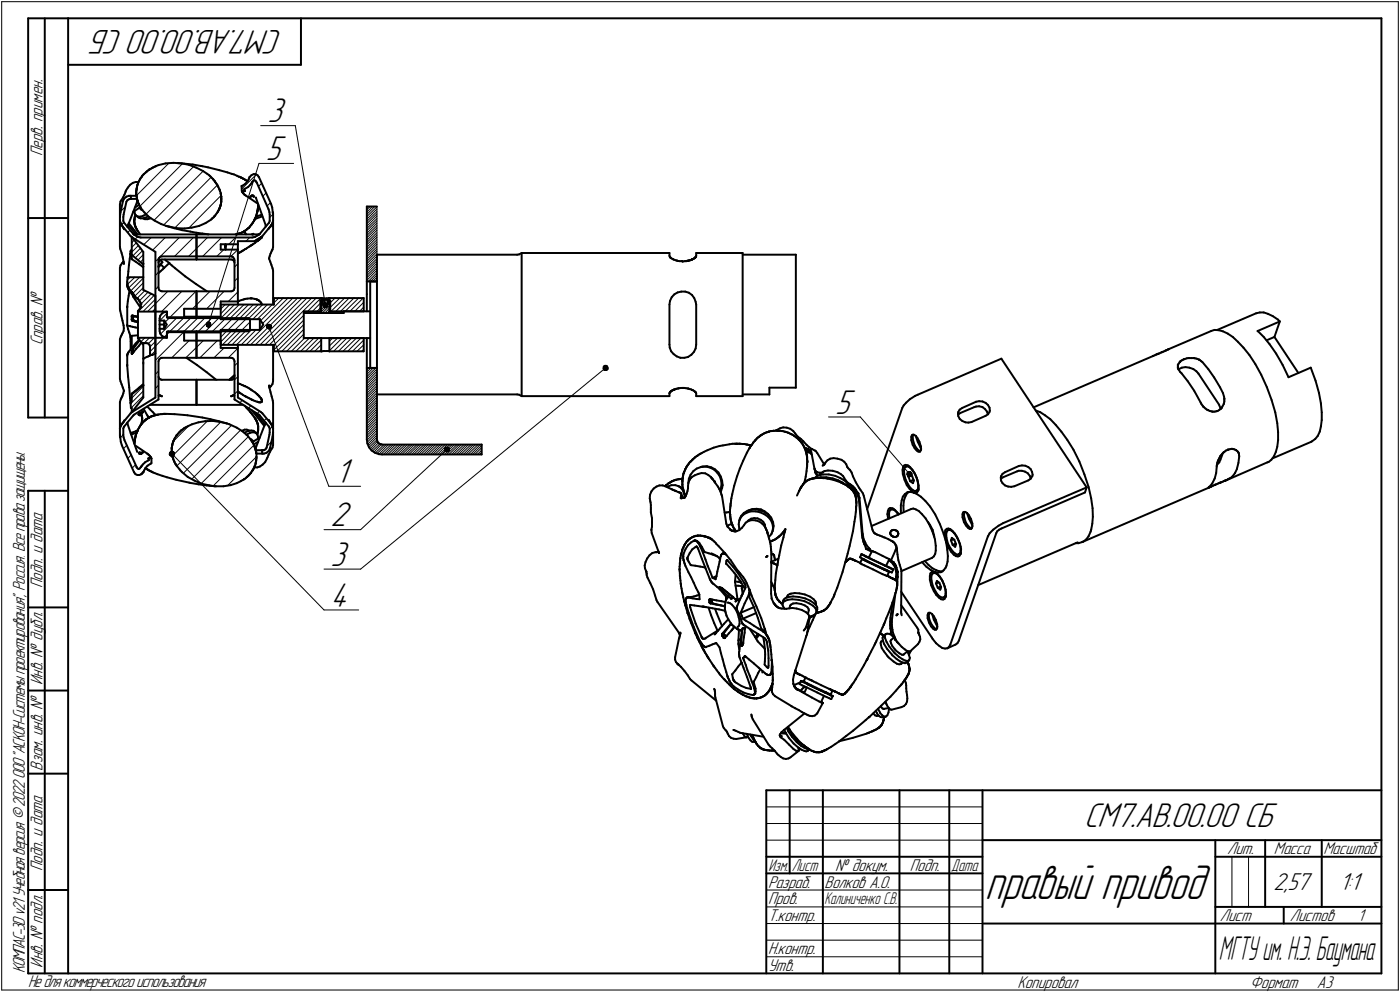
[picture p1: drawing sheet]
<svg xmlns="http://www.w3.org/2000/svg" width="421mm" height="298mm" viewBox="0 0 421 298" stroke-linecap="round" stroke-linejoin="round" font-family="sans-serif">
<defs><g id="words">
<text font-size="15.4" x="296.2" y="270.1">правый привод</text>
<g font-size="10.9">
<text x="84.9" y="9" transform="rotate(-180 84.9 9)">СМ7.АВ.00.0О СБ</text>
<text x="80.4" y="36.7">3</text>
<text x="79.9" y="48.1">5</text>
<text x="251.2" y="124.3">5</text>
<text x="100.9" y="145.1">1</text>
<text x="99.4" y="158.2">2</text>
<text x="99.4" y="170">3</text>
<text x="99.4" y="182.3">4</text>
<text x="326.1" y="248.5">СМ7.АВ.00.0О СБ</text>
</g>
<text font-size="10.5" x="366.5" y="288.5">МГТУ им.Н.Э.Баумана</text>
<g font-size="7.8">
<text x="383" y="267.5">2,57</text>
<text x="402.9" y="267.5">1:1</text>
</g>
<g font-size="5.4">
<text x="12.8" y="46.9" transform="rotate(-90 12.8 46.9)">Перв. примен.</text>
<text x="12.8" y="103.8" transform="rotate(-90 12.8 103.8)">Справ. №</text>
<text x="12.8" y="176.7" transform="rotate(-90 12.8 176.7)">Подп. и дата</text>
<text x="12.8" y="205.8" transform="rotate(-90 12.8 205.8)">Инв. № дубл.</text>
<text x="12.8" y="231.6" transform="rotate(-90 12.8 231.6)">Взам. инв. №</text>
<text x="369.1" y="256.8">Лит.</text>
<text x="383.1" y="256.8">Масса</text>
<text x="398" y="256.8">Масштаб</text>
<text x="12.8" y="261.7" transform="rotate(-90 12.8 261.7)">Подп. и дата</text>
<text x="251.2" y="261.8">№ докум.</text>
<text x="273.6" y="261.8">Подп.</text>
<text x="231" y="266.8">Разраб.</text>
<text x="248" y="266.8">Волков А.О.</text>
<text x="231" y="271.8">Пров.</text>
<text x="231" y="276.8">Т.контр.</text>
<text x="366.9" y="276.8">Лист</text>
<text x="387.9" y="276.8">Листов</text>
<text x="408.4" y="276.8">1</text>
<text x="231" y="286.8">Н.контр.</text>
<text x="7.5" y="292.5" transform="rotate(-90 7.5 292.5)">КОМПАС-3Dv21 Учебнаяверсия©2022ООО&quot;АСКОН-Системыпроектирования&quot;, Россия. Всеправазащищены.</text>
<text x="12.8" y="290.8" transform="rotate(-90 12.8 290.8)">Инв. № подл.</text>
<text x="231" y="291.8">Утв.</text>
<text x="8.5" y="296.7">Недлякоммерческогоиспользования</text>
<text x="306" y="296.8">Копировал</text>
<text x="376" y="296.8">Формат</text>
<text x="396" y="296.8">A3</text>
</g>
<g font-size="5.3">
<text x="231.1" y="261.8">Изм.</text>
<text x="238.1" y="261.8">Лист</text>
<text x="286.1" y="261.8">Дата</text>
<text x="248" y="271.8">Калиниченко С.В.</text>
</g>
</g></defs>
<g fill="none" stroke="#000" stroke-width=".59">
<path d="M8.5 5.5v120zM8.5 5.5h12zM13.5 5.5v120zM20.5 5.5v287zM20.5 5.5h395zM20.5 19.5h70zM90.5 5.5v14zM415.5 5.5v287zM37 59.4l-.5 .8zM37.3 59.7l-.3 .7zM37.3 59.7l.7-.6zM37.4 58.5l-.4 .9z"/>
<path d="M37.8 57.7l-.4 .8zM37.8 57.3v.4zM38 59.1l.8-.3zM38.4 56.4l-.6 .9zM38.8 58.8h.3zM38.9 59.9l.2-.1zM39.1 58.8h.3zM39.1 59.8h.3zM39.1 55.5l.9-.6zM39.1 55.5l-.7 .9zM39.4 58.8v1zM39.4 59.8h1.8z"/>
<path d="M39.4 58.8h1.7zM40 54.9l.8-.2zM40.8 54.7h.9zM41 57.3h.1M41 57.4h.1M41 57.5v.2zM41 57.7v.1zM41 57.8h.1M41 57.9h.1M41 58v.2zM41 58.2v.1zM41 58.3h.1"/>
<path d="M41 58.4h.1M41 58.5l.1 .2zM41.1 56.7h.1M41.1 56.8h.1M41.1 56.9h.1M41.1 57v.1zM41.1 57.1l-.1 .2zM41.1 58.7v.1zM41.1 58.8h.1M41.1 58.9h.1M41.1 59v.3zM41.1 56.4h.1"/>
<path d="M41.1 56.5h.1M41.1 56.6v.1zM41.1 59.3v.1zM41.1 59.4h.1M41.1 59.5h.1M41.1 59.6l.1 .2zM41.2 55.9v.1zM41.2 56l-.1 .4zM41.2 59.8v.1zM41.2 59.9h.1M41.3 55.5h.1M41.3 55.6h.1"/>
<path d="M41.3 55.7l-.1 .2zM41.4 55.4l-.1 .1zM41.5 55.1h.1M41.5 55.2l-.1 .2zM41.8 54.4l-.3 .7zM41.9 54.2l-.1 .2zM42.1 53.9l-.2 .3zM42.2 53.7l.2-.3zM42.2 53.7h.1M42.2 53.8h.1M42.6 53.2l-.2 .2zM42.7 53h.1"/>
<path d="M42.7 53.1h.1M42.8 52.9h.1M42.9 52.7l-.1 .2zM43.2 52.4l-.3 .3zM43.3 52.3h.1M43.3 52.2l.4-.2zM43.3 52.2h.1M43.9 51.7l-.2 .3zM44 51.6h.1M44.1 51.6h.1M44.2 51.5l.2-.2zM44.2 51.5h.1"/>
<path d="M44.7 51.1l.2-.1zM44.7 51.1l-.3 .2zM45 51h.1M45 50.9h.1M45 50.9l.4-.2zM45.4 50.7l.2-.2zM45.6 50.5h.2zM46 50.4h.1M45.9 50.4h.1M46 50.4l.3-.2zM46.3 50.2l.4-.2zM46.7 50h.1z"/>
<path d="M46.9 50h.1M47 49.9l.7-.3zM47 49.9h.1M47.7 49.6l2.1-.5zM49.8 49.1l2.4-.2zM52.2 48.9l1.3 .1zM53.5 49l1.2 .1zM53.5 49l2 .2zM54.7 49.1l2.1 .4zM55.5 49.2l2.5 .2zM56.8 49.5l2.2 .9zM58 49.4l2.4 .5z"/>
<path d="M59 50.4l2 1zM60.4 49.9l.5 .1zM60.9 50l1.7 .3zM61 51.4l1.3 .8zM62.3 52.2l.6 .5zM62.6 50.3l3.4 .8zM62.9 52.7l.3 .2zM63.2 52.9l.1 .2zM63.4 53.2h.1M63.4 53.2l.4 .3zM63.8 53.5l.2 .3zM64.1 53.8h.1"/>
<path d="M64.2 53.9h.1M64.1 53.9h.1M64.2 53.9l.1 .3zM64.3 54.2l.2 .2zM64.5 54.4l.1 .1zM64.7 54.5h.1M64.7 54.6l.1 .2zM64.7 54.6h.1M64.8 54.8l.1 .2zM65 55.1h.1M65.1 55.2h.1M65.1 55.2l.3 .3z"/>
<path d="M65.4 55.5v.4zM65.5 56h.1M65.6 56h.1M65.6 56.1l.3 .5zM65.6 56.1h.1M65.9 56.6l.1 .2zM66 56.8v.2zM66 51.1l2.4 .7zM66 57.1l.1 .1zM66 57.1h.1M66.2 57.5h.1M66.1 57.2v.2z"/>
<path d="M66.2 57.5l.2 .5zM66.5 58.3h.1M66.4 58.3h.1M66.4 58.1v.2zM66.4 58.1h.1M66.5 58.9h.1M66.5 58.8h.1M66.5 58.7h.1M66.5 58.6h.1M66.5 58.3v.2zM66.5 60h.1M66.5 59.9h.1"/>
<path d="M66.5 59.8h.1M66.5 59.7h.1M66.5 59.6h.1M66.5 59.4v.1zM66.5 59.2v.2zM66.5 59.2h.1M66.5 59.1h.1M66.5 59h.1M68.4 51.8l1.3 .4zM69.7 52.2l.7 .2zM70.4 52.4l.9 .4zM71.3 52.8l.5 .3z"/>
<path d="M71.9 53.1h.1M71.9 53.1l.3 .1zM72.2 53.2l.2 .1zM72.4 53.3h.2zM72.6 53.4h.1M72.6 53.4l.3 .1zM72.6 55.9l.1 1.5zM72.6 55.9l.4-.1zM72.7 57.4h1zM72.7 57.4l.2 .3zM72.9 53.5l.2 .2zM73 57.8h.1"/>
<path d="M72.9 57.7l.8-.3zM73.1 58h.1M73 57.9h.1M73 55.8l.8-.6zM73.2 53.7h.1M73.1 58l.1 .2zM73.2 53.8h.1M73.2 53.8h.3zM73.2 58.2l.2 .2zM73.4 56.9l.3 .5zM73.4 58.4l.2 .1zM73.4 56.9l.3-.2z"/>
<path d="M73.5 53.8l.2 .2zM73.6 58.5l.1 .2zM73.7 54h.1M73.7 56.7l.9-.5zM73.8 54.1h.1M73.7 58.7l.2 .1zM73.8 54.1l.2 .1zM73.9 58.8l3.7 2.4zM74 54.2l.2 .1zM74.3 54.4h.1M74.4 54.4h.1M74.5 54.4l-.7 .8z"/>
<path d="M74.8 53.8l-.3 .6zM75 53.3l-.2 .5zM75 53.3h.1M75.1 53.2l.5-.5zM75.2 59.3h.1M75.3 59.2h.1M75.3 55.5l-.7 .7zM75.4 59.1h.1M75.4 59h.1M75.5 55.2l-.2 .3zM75.6 58.8l-.1 .2zM75.6 58.8h.1"/>
<path d="M75.6 52.7l.7-.4zM75.8 58.8h.1M75.7 55l-.2 .2zM75.9 58.8h.1M75.8 54.8h.1M75.8 54.9l-.1 .1zM75.9 54.7h.1M76 58.8h.1M76.1 58.8h.1M76.2 58.8h.1M76.3 59.1h.1M76.2 54.3l-.3 .4z"/>
<path d="M76.2 54.3l.3-.1zM76.4 59.1h.1M76.3 52.3h.6zM76.5 59h.1M76.4 59h.1M76.5 54.2l.4 .2zM76.9 52.3l.6 .4zM76.9 54.4l.2 .4zM77 59.4l2.9 8.3zM77 59.4h.1M77.1 54.8h.1M77.2 54.9l3.6 8z"/>
<path d="M77.5 52.7l.3 .5zM77.8 53.2h.1M77.9 53.3l3.6 8zM8.5 65.5h12zM36.1 65.2v1.2zM36.1 66.4l.1 .7zM36.1 67.9v6.3zM36.1 61.4v3.8zM36.1 66.4v1.5zM36.1 74.2l.1 .6zM36.2 74.8l.4 1.2zM36.2 63.8l-.1 1.4z"/>
<path d="M36.2 67.1l.4 .5zM36.2 79.8l-.1 .7zM36.2 60.5l-.1 .9zM36.2 67.1l.3 .5zM36.5 67.6h.1M36.5 67.6l.2 .3zM36.5 60.2l-.3 .3zM36.6 67.6l2.7 3.4zM36.6 76l.3 1.3zM36.7 79.2l-.5 .6zM36.7 67.9l.3 .4zM36.8 79l-.1 .2z"/>
<path d="M36.9 77.3l.3 1.4zM37 60.4l-.8 3.4zM37 78.7l-.2 .3zM37 68.3l.2 .3zM37.1 66.4l.2 .5zM37.1 65.2v1.2zM37.2 64.5l-.1 .7zM37.2 78.6l-.2 .1zM37.2 68.6l.1 .1zM37.2 78.7l.1 .3zM37.3 66.9h.1M37.3 68.8h.1"/>
<path d="M37.3 79.3h.1M37.3 79v.2zM37.3 67l2.7 3.3zM37.3 68.9h.1M38 60.6l-.8 3.9zM38.4 60.1l-.4 .5zM38.4 60.1l.5-.2zM38.4 68.1h.1M38.5 67.6h.1M38.6 67.6l2.2 2.8zM38.6 67.4v.2zM38.7 67.1l2.7 3.3z"/>
<path d="M38.8 79.7l-.2 1.8zM39 77.7l-.2 2zM39.2 76.5l-.2 1.2zM39.2 76.2h.1M39.2 76.3h.1M39.2 76.4v.1zM39.3 75.4h.1M39.3 75.5h.1M39.3 75.6v.2zM39.3 75.8l-.1 .4zM39.3 71l.5 .4zM39.4 75.3h.2z"/>
<path d="M39.4 75.3l-.1 .1zM39.6 76.6l3.3 2.7zM39.6 71.5v5zM39.6 76.5h.1M39.7 71.4h.1M39.6 71.4h.1M39.6 77.8h.1M39.6 76.5v1.3zM39.6 77.9l1.2 .8zM39.8 71.4h.1M39.8 71.4l3.3 4.3zM39.8 71.4l6.9 4.3z"/>
<path d="M40 70.3l.3 .2zM40 63.7l2.2-1.5zM40.1 70.3h.1M40.2 70.4h.2zM40.3 70.5l.8 .5zM40.4 70.4h.2zM40.4 66.8l.1 .2zM40.4 66.8h.1M40.4 66.7h.1M40.4 66.6h.1M40.4 66.5h.1M40.4 66.3v.2z"/>
<path d="M40.4 66.3h.1M40.4 66.2h.1M40.4 66.1h.1M40.4 66h.1M40.5 63.4l.1 .9zM40.6 67.4h.1M40.5 67.4h.1M40.5 67.3h.1M40.5 67.1v.1zM40.5 67.1h.1M40.5 65.9v.1zM40.5 65.7v.2z"/>
<path d="M40.5 65.7h.1M40.5 65.4v.2zM40.6 70.4h18.5zM40.6 62.4l1.2-.8zM40.6 64.3l.3 .5zM40.6 67.7h.1M40.6 67.6h.1M40.6 67.4v.2zM40.6 65.2l-.1 .2zM40.6 65.2h.1M40.6 65.1h.1M40.7 68h.1"/>
<path d="M40.6 67.7v.2zM40.6 64.9v.1zM40.8 68.2h.1M40.7 68.2h.1M40.7 68.1h.1M40.7 64.6l-.1 .3zM40.7 64.6h.1M40.8 78.7l1.1 .7zM40.9 68.4h.1M40.8 68.3h.1M40.9 64.8h.1M41 68.6h.1"/>
<path d="M40.9 68.5h.1M41 64.9l.6 .2zM41 64.9l.7 .5zM41.1 68.7h.1M41 68.7h.1M41.1 68.9h.1M41.1 68.8h.1M41.1 71l.4 .2zM41.1 68.9l.1 .2zM41.2 60h.1M41.2 60.7l.3-.2zM41.2 69.1l.1 .2z"/>
<path d="M41.3 60.5l-2.9 7.6zM41.3 60.1h.1M41.3 60.2l.1 .2zM41.4 69.3h.1M41.4 60.3l-.1 .2zM41.4 60.4h.1M41.4 60.5h.1M41.4 60.5l.1 .2zM41.4 69.3l.2 .3zM41.5 60.7l.2 .4zM41.5 71.2l.4 .1zM41.6 65.1h.7z"/>
<path d="M41.6 69.6l.2 .3zM41.7 61.1h.1M41.7 61.2h.1M41.7 65.4l.5 .2zM41.7 61.3l.1 .2zM41.8 61.5l.1 .2zM41.8 69.9l.4 .5zM41.9 79.4l1 .8zM41.9 61.7l.2 .3zM41.9 62.5l.6 .5zM41.9 71.3l.4 .1zM42.1 62h.1"/>
<path d="M42.1 62.1h.1M42.2 62.1h.1M42.2 62.2l.1 .3zM42.2 65.6h.8zM42.3 71.4h16.8zM42.3 62.5l.4 .5zM42.3 65.1l1-.3zM42.5 63l.3 .1zM42.7 63l.7 .8zM43 79.3h.1M43.1 79.3h.1M43 65.6l.9-.2z"/>
<path d="M43.1 79.2h.1M43.1 75.7v3.5zM43.1 79.2v.9zM43.2 65.6h.1M43.3 64.8l.6-.4zM43.3 65.7l.3 .2zM43.4 63.8l1.4 1.4zM43.6 65.9h.8zM43.9 65.4l.6-.4zM44.4 65.9l.9-.3zM44.8 65.2l1.7 1.1zM46.5 66.3l1.9 1z"/>
<path d="M46.7 75.7v17.9zM47.7 78.2v8.3zM47.7 78.2h.1M47.8 78.4l-.1 .5zM47.8 78.4l.5-.3zM47.8 77.6l-.1 .5zM47.9 78.3l.3-.2zM47.9 79.9l.4-.3zM47.9 79.9l-.2 .3zM48.2 78.1l.7 .7zM48.2 79.7l.2-.2zM48.3 77.1l-.5 .5z"/>
<path d="M48.3 77.1l.4-.1zM48.3 79.2l.5-.3zM48.3 79.2l-.6 .7zM48.3 78.1l.4-.1zM48.4 79.5l1 1zM48.4 79.5h.1M48.4 67.3l1.6 .6zM48.7 77h10.4zM48.7 78h10.4zM48.8 78.9h.1M49.6 78l.3 .2zM49.9 78.2l1.1 .9z"/>
<path d="M50 67.9l2.4 .7zM50 67.9l.8 .2zM50.8 68.1l2.4 .5zM51 79.2l.6 .6zM51 79.2h.1M51.6 79.8l1.1 .8zM52.4 68.6l2.4 .6zM53.2 68.6l2.3 .1zM54.8 69.2l2.4 .4zM55.5 68.7l2.2-.3zM57.2 69.6l1.8 .3zM57.7 68.4l2.2-.5z"/>
<path d="M59 69.9l1.9 .3zM59.1 71.4v5.6zM59.1 77v1zM59.1 70.4v1zM59.1 77h10.4zM59.1 71.4h16.8zM59.1 78h10.4zM59.1 70.4h18.5zM59.9 67.9l1.9-.8zM60.9 70.2l1.8 .2zM61.8 67.1l1.6-1.1zM63.4 66l.3-.2z"/>
<path d="M63.7 65.8h.1M63.9 65.5l-.1 .2zM63.9 65.5l.3-.1zM64.2 65.4l.2-.3zM64.4 65.1h.1M64.4 65h.1M64.5 64.9h.2zM64.9 64.5l-.2 .4zM65.2 64.1l-.3 .4zM65.4 63.8l-.2 .3zM65.4 63.8h.1M65.4 63.7h.1"/>
<path d="M65.5 63.6h.1M65.6 63.5h.1M65.7 63.2l-.1 .2zM65.7 63.2h.1M65.8 63.2h.1M65.8 63.1h.1M66 62.8l-.1 .2zM66 62.8h.1M66 62.7h.1M66 62.6h.1M66.1 62.3l-.1 .2zM66.2 62.1l-.1 .2z"/>
<path d="M66.2 62.1h.1M66.2 62h.1M66.3 62h.1M66.3 61.9h.1M66.4 73.4v1.6zM66.4 73.4h5.1zM66.4 75h5.1zM66.4 61.6l-.1 .2zM66.4 61.6h.1M66.4 61.5h.1M66.5 61.2l-.1 .2zM66.5 61v.2z"/>
<path d="M66.5 61h.1M66.5 60.8v.2zM66.5 60.6v.2zM66.5 60.6h.1M66.5 60.5h.1M66.5 60.2v.2zM66.5 60v.2zM67.8 73.9h.1M67.7 74.2v.1zM67.7 74.2h.1M67.7 74.1h.1M67.7 74h.1"/>
<path d="M67.7 73.9h.1M67.8 74.3h.1M67.7 73.8h.1M67.8 74h.1M67.8 74.3v.7zM67.8 73.4v.4zM67.8 74.5v.5zM69.5 78l.4 .1zM69.5 77h.2zM69.7 77l.4 .3zM69.9 78.1l.5 .3zM70.1 77.3l.3 .5z"/>
<path d="M70.4 78.4l.1 .5zM70.4 77.8l.1 .4zM70.5 78.2v8.3zM70.9 70.4h.1zM71 70.4h.1M71.1 70.4h.1M71.2 70.4h.1M71.3 70.4h.1M71.4 70.4h.1M71.5 70.3h.1M71.5 72.5h5.1zM71.5 75v15.6z"/>
<path d="M71.5 72.5v.9zM71.5 76.2l.4-.3zM71.5 73.4v1.6zM71.6 70.3h.1M71.7 70.3h.1M71.8 70.3h.1M71.8 70.2h.1M71.9 70.2l.2-.1zM71.9 75.9h.1M72 75.9h.1M72.1 70.1l.2-.1zM72.1 75.9l.2-.1z"/>
<path d="M72.3 70h.1M72.3 75.8l.3-.2zM72.4 70h.1M72.5 70l.1-.1zM72.6 75.6l.1-.1zM72.6 69.9l.2-.1zM72.7 75.5l.2-.1zM72.8 69.8h.1M72.9 69.8h.1M72.9 75.4l.3-.1zM73 69.8l.2-.1zM73.2 69.7l.1-.1z"/>
<path d="M73.2 75.3l.2-.2zM73.3 69.6h.1M73.4 69.5h.1M73.4 75.1l.3-.3zM73.5 69.5h.1M73.5 69.4h.1M73.5 69.5l.1 .3zM73.6 69.4h.1M73.6 69.8l.1 .2zM73.7 69.3h.1M73.7 74.8h.1M73.7 70l.2 .3z"/>
<path d="M73.8 69.3l.3-.2zM73.8 74.8h.2zM73.9 70.4h.1M74 74.8l.3-.3zM74.1 69.1h.1M74.2 69h.1M74.3 68.9h.1M74.3 68.8l.2-.1zM74.3 74.5l.5-.3zM74.5 68.7h.1M74.6 68.7h.1M74.7 68.6h.1"/>
<path d="M74.8 68.5h.1M74.8 74.2l.4-.2zM75 68.2l-.1 .2zM75 68.2h.1M75.1 68.2h.1M75.2 74l.2-.2zM75.3 67.9l-.1 .2zM75.3 67.9l.2-.3zM75.4 73.8l.2-.1zM75.5 67.6h.1M75.6 67.6h.1M75.6 67.5l.2-.2z"/>
<path d="M75.6 73.7h.1M75.7 73.7h.1M75.8 73.6l.1-.1zM75.9 70.4h.1M75.9 71.4l.4-.1zM75.9 67.1l-.1 .2zM75.9 67.1h.1M75.9 73.5l.3-.2zM76 70.4h.1M76 67h.1M76.1 70.4h.1M76.2 70.3h.1"/>
<path d="M76.1 70.3h.1M76.2 66.6l-.2 .3zM76.2 66.6l.2-.1zM76.2 73.3l.5-.3zM76.2 70.3l.1 .1zM76.3 71.3l.4-.1zM76.4 66.5h.1M76.4 66.4h.1M76.4 66.3h.1M76.5 66.2h.1M76.5 66.1h.1M76.5 66h.1"/>
<path d="M76.6 65.8v.2zM76.6 65.8h.1M76.6 65.8l.4-.2zM76.6 72.5l1.8-1.1zM76.7 65.8h.1M76.7 65.7h.1M76.7 65.6h.1M76.7 73l.6-.5zM76.7 65.8l2.2-.8zM76.7 72.4l.7-.4zM76.7 72.4h.1M76.7 71.2l.4-.2z"/>
<path d="M76.9 65.4l-.1 .1zM77 65.1l-.1 .3zM77 65.1l1.7-.6zM77 64.9v.2zM77 64.9h.1M77 64.8h.1M77.1 64.7h.1M77.1 71l.8-.5zM77.2 64.3l-.1 .3zM77.3 63.9l-.1 .4zM77.3 63.9h.1M77.3 63.8h.1"/>
<path d="M77.3 72.5h.1M77.4 63.6v.2zM77.4 72.5h.1M77.4 72l.6-.4zM77.5 63.4l-.1 .2zM77.5 63.4h.1M77.5 63.2v.1zM77.5 72.4h.1M77.6 63l-.1 .2zM77.6 63h.1M77.6 62.7v.2zM77.6 62.5v.2z"/>
<path d="M77.6 62.5h.1M77.6 62.6l-.3 1.3zM77.6 72.3h.1M77.6 62.2v.2zM77.6 62v.2zM77.6 62h.1M77.6 61.9h.1M77.6 61.6v.2zM77.6 61.5v.1zM77.6 72.2h.1M77.6 70.4h.2zM77.7 72.2h.1"/>
<path d="M77.8 72.1h.1M77.8 70.4h.2zM77.9 72.1h.1M78 72h.1M78 71.6l.4-.2zM78 70.4l.1-.1zM78.1 72h.1M78.1 71.9h.1M78.1 70.3l-.2 .2zM78.1 71.9l.2-.2zM78.3 71.7h.1M78.4 71.4l.5-.4z"/>
<path d="M78.4 71.6l.3-.1zM78.5 71.4h.1M78.7 71.3h.1M78.6 71.3h.1M78.7 71.5h.1M78.7 71.4h.1M78.7 71.2h.1M79.9 68.1h.1M79.9 68h.1M79.9 67.7v.2zM80.8 62.9l.2 .9zM80.8 68.7h.1"/>
<path d="M80.9 67l-2.8 3.3zM80.9 66.9h.1M80.9 68.5v.2zM80.9 68.5l.3-.3zM80.9 77.6v.2zM80.9 77.7l.4 1zM81 63.8l.1 .7zM81.1 64.5v1.9zM81.1 66.4l-.2 .5zM81.1 77l-.2 .6zM81.3 78.7l.3 .9zM81.4 76.2l-.3 .8z"/>
<path d="M81.4 68.1l-.2 .1zM81.5 61.3l.4 1.1zM81.5 67.8l-.1 .3zM81.5 75.9l-.1 .3zM81.6 67.6l-2.7 3.4zM81.6 67.6h.1M81.6 79.6l.4 1zM81.7 67.6l-.2 .2zM81.7 75.4l-.2 .5zM81.9 62.4l.1 1.5zM81.9 75.1l-.2 .3zM82 67.1l-.4 .5z"/>
<path d="M82 75h.1M82 67.1l-.3 .5zM82 63.9l.1 .6zM82 63.7l.1 .3zM82 66.9l-.4 .7zM82.1 64.5v1.9zM82.1 66.4l-.1 .7zM82.1 74.3l-.1 .7zM82.1 66.4v1.6zM82.1 64v.5zM82.1 66.4l-.1 .5zM82.1 68v6.3z"/>
<path d="M110.3 62.1v22.5zM110.3 62.1h3.1zM113.4 76.5h42.1zM113.4 76.5v42zM155.5 76.5h.6zM156.1 76.5l.8-.5zM156.9 76h44.4zM156.9 76v43zM201.3 76v.9zM201.3 76.9l.1 .2zM201.4 77.1l.1 .2zM201.6 77.4h.1"/>
<path d="M201.7 77.4h.1M201.7 77.5l.2 .1zM201.7 77.5h.1M201.9 77.6l.4 .2zM202.3 77.8l.1 .1zM202.5 78h.1M202.5 78l.3 .1zM202.8 78.1l.5 .1zM203.3 78.2l.2 .1zM203.5 78.3h.2zM203.8 78.4h.1M203.8 78.4l.6 .1z"/>
<path d="M204.4 78.5h.5zM204.9 78.5h.2zM205.2 78.6h.1M205.3 78.6h.1M205.4 78.6h.1M205.4 78.6l.5-.1zM205.9 78.5h.5zM206.1 78.5l.5-.1zM206.4 78.5l.3-.1zM206.6 78.4h.3zM206.8 78.4h.1M206.8 78.4l.5-.2z"/>
<path d="M206.9 78.4h.1M206.9 78.3h.1M207 78.3h.2zM207.2 78.3l.3-.1zM207.3 78.2l.5-.1zM207.5 78.2l.6-.2zM207.8 78.1h.1zM208.1 78h.1M208 78h.1M208.1 78l.4-.2zM208.2 78h.1M208.3 77.9l.1-.1z"/>
<path d="M208.4 77.8l.4-.2zM208.5 77.8l.3-.2zM208.8 77.6l.2-.1zM208.8 77.6h.2zM209 77.5h.1M209 77.4h.1M209.1 77.4h.1M209.2 77.3l-.2 .2zM209.3 77.1l-.1 .2zM209.4 76.9l-.1 .2zM209.4 76v.9zM209.4 76h14z"/>
<path d="M209.4 76.9l-.2 .4zM223.4 76.5h16zM223.4 76v43zM239.4 76.5v40zM36.1 80.5v.7zM36.1 81.2v11.8zM36.1 93l.1 .4zM36.2 93.4l.3 1.5zM36.5 94.9l.3 1.5zM36.8 96.4l.4 1.4zM37.2 99.5l-.4 .7zM37.2 97.8l.1 .8z"/>
<path d="M37.3 98.6l-.1 .9zM38.3 84.6l.1 1zM38.3 84.9v.6zM38.3 86l.1 .3zM38.3 97.9l.2 1zM38.3 97.9h.1M38.3 97.8h.1M38.3 97.7h.1M38.3 92.1h.1M38.3 92.2h.1M38.3 92.3h.1M38.3 92.4v5.2z"/>
<path d="M38.3 85.9v.1zM38.3 85.7v.2zM38.3 85.5v.2zM38.4 83.3l-.1 1.3zM38.4 83.3h4.7zM38.4 85.6l.3 .9zM38.4 86.3v.1zM38.4 86.4l.1 .2zM38.4 90.5l-.1 1.6zM38.5 98.9l.4 1zM38.5 86.6l.1 .3zM38.6 81.5l-.2 1.8z"/>
<path d="M38.6 86.9l.1 .1zM38.7 86.5l.1 .2zM38.7 88.9l-.3 1.6zM38.7 87l.1 .2zM38.8 86.7l2.3 3zM38.8 87.2l.4 .5zM38.9 98h.1M38.9 99.9l.3 1zM38.9 98h.1zM38.9 87.3l-.2 1.6zM39.1 98h.1M39.1 98l.8 .2z"/>
<path d="M39.2 87.7l.3 .5zM39.5 88.2l.5 .5zM39.7 88h.1M39.6 88h.1M39.6 87.9h.1M39.7 87.8h.1M39.6 87.8h.1M39.6 95.2h.1M39.6 95.1h.1M39.6 95h.1M39.6 94.9h.1M39.6 87.7h.1"/>
<path d="M39.7 96.2h.1M39.6 96.2h.1M39.6 96.1h.1M39.6 96h.1M39.6 95.9h.1M39.6 95.2v.6zM39.8 88.1h.1M39.7 88.1h.1M39.8 88h.1M39.7 87.9h.1M39.7 94.8h.1M39.8 96.4h.1"/>
<path d="M39.7 96.4h.1M39.7 96.3h.1M39.9 88.2h.1M39.8 88.2h.1M39.9 88.1h.1M39.8 94.8h.1M39.9 96.4h.1M39.9 88.3h.1M39.9 96.4l.6 .2zM39.9 88.3l.1 .2zM39.9 94.8l.6 .2zM39.9 98.2l.7 .2z"/>
<path d="M39.9 88.1l.4 .5zM40 95.6h.1M40 95.5h.1M40 95.2v.6zM40 95.8v.2zM40 88.9v.2zM40 88.9h.1M40 88.8h.1M40 88.7h.1M40 88.6h.1M40 95.6v.2zM40 95.8h.1"/>
<path d="M40 96l.1 .3zM40 95.2v.2zM40 95.2l.3-.1zM40 89.2l2.2 3.3zM40 89.2h.1M40 94.8v.4zM40.1 96.3l.2 .1zM40.1 88.4l-.1 .2zM40.1 96.3h.1M40.2 96.4l1.3 .4zM40.3 95.1h.2zM40.3 88.6l.3 .6z"/>
<path d="M40.3 96.4l1.2 .3zM40.5 95.1h.1zM40.5 96.6l.5 .1zM40.5 95l.5 .1zM40.6 95.1l.9 .2zM40.6 98.4l.9 .2zM40.6 89.2l.5 .5zM41 96.7l.5 .2zM41 95.1l.5 .1zM41.1 89.7h.3zM41.4 89.7l1.1 1.7zM41.5 93.5h.1"/>
<path d="M41.5 93.6h.1M41.5 93.5v8.1zM41.6 93.6h5.1zM42.2 91.6l.3 .6zM42.2 91.4v.2zM42.2 91.4h.1M42.3 91.4h.2zM42.5 92.2l-1 1.3zM42.9 80.2l.2-.1zM43.1 87.1l3.6 1.8zM43.1 83.3v3.8zM43.1 80.1v3.2z"/>
<path d="M46.7 88.9v4.7zM46.7 93.6v7.9zM46.7 93.6h3.5zM47.7 82.1l.6-.6zM47.7 80.2l.5-.5zM47.7 86.5l.1 .6zM47.8 87.1l.5 .4zM48 98.8v.7zM48 95.7v.7zM48 98.8h1.4zM48 96.4h1.4zM48 99.5l.2 .7z"/>
<path d="M48 96.4v1.1zM48 97.5v1.3zM48 97.5h1.3zM48.2 94.9l-.2 .8zM48.3 81.5l.6-.6zM48.3 87.5h.4zM48.7 87.5h10.4zM48.7 94.2l-.5 .7zM48.7 94.2l.7-.4zM49.3 80.6l-.4 .3zM49.3 96.4l.1 .2zM49.3 97.5l.1 .4z"/>
<path d="M49.4 80.5l1.5-1.4zM49.4 80.5h.1M49.4 93.8l.5-.1zM49.4 96.6v.3zM49.4 97.4l-.1 .1zM49.4 97.9v.2zM49.4 98.6l-.1 .2zM49.4 96.4l.7 1.1zM49.4 96.9v.2zM49.4 97.1v.3zM49.4 98.1v.3zM49.4 98.4v.2z"/>
<path d="M49.9 93.7h.3zM50.1 97.5l-.7 1.3zM50.2 99.8v1.7zM50.2 93.6v1.7zM50.2 95.3h5.2zM50.2 99.8h5.2zM50.2 95.2l.1 .2zM50.2 93.7v1.5zM50.2 100v1.3zM50.3 95.4l.3 .2zM50.3 99.7l.3-.1zM50.3 99.7l-.1 .3z"/>
<path d="M50.6 95.6h24.2zM50.6 99.6h24.2zM52.7 80.6l3 2.5zM55.4 92.8h3.7zM55.4 99.8v2.6zM55.4 92.8v2.5zM55.4 95.3v.3zM55.4 99.6v.2zM55.4 95.2h3.7zM55.4 99.9h3.7zM55.7 83.1l3.2 2.2zM58.9 85.3l3.3 2.2z"/>
<path d="M59.1 87.5v5.3zM59.1 99.6v.3zM59.1 95.2v.4zM59.1 92.8v2.4zM59.1 99.9v2.5zM59.1 92.8h7.3zM59.1 87.5h10.4zM59.1 95.2h7.3zM59.1 99.9h7.3zM66.4 95.9h11.7zM66.4 99.1h11.7zM66.4 99.1v4.5z"/>
<path d="M66.4 91.5v4.4zM66.4 91.5h16zM66.4 90.6v2.2zM66.4 90.6h5.1zM69.5 87.5h.4zM69.9 87.5l.5-.4zM70.5 86.5l-.1 .6zM71.5 90.6v.9zM71.5 90.6l.2-.1zM71.5 90.6h.1M71.8 90.5h.1M71.9 90.4l.7-.2z"/>
<path d="M71.9 90.4h.1M72.6 90.2l.6-.2zM73.2 90l.3-.1zM73.5 89.9l.2-.1zM73.7 89.8h.1M73.7 89.8l.6-.1zM74.3 89.7h1.1zM74.8 95.6l.4 .4zM75.2 99.1l-.4 .5zM75.2 96v3.1zM75.4 89.7h.1M75.5 89.7h.1"/>
<path d="M75.6 89.7h.1M75.6 89.7h.2zM75.8 89.7l.8 .1zM76.6 89.8l.4 .1zM77 89.9l.2 .1zM77.3 90h.1M77.4 90.1h.1M77.3 90.1h.1M77.4 90.1l.2 .1zM77.6 90.2l.2 .1zM77.8 90.3h.2zM78 90.4l.4 .4z"/>
<path d="M78 90.4h.1M78.1 95.9l1.1 1.6zM78.1 95.9v3.2zM78.5 90.9h.1M78.6 91h.1M78.6 91.1l.1 .2zM78.6 91.1h.1M78.7 91.3v.2zM79.2 97.5l-1.1 1.6zM82 80.6l.1 .7zM82.1 81.3v10.2zM82.4 89.6v1.9z"/>
<path d="M82.4 89.6h14.2zM91.4 93.6v.5zM91.4 93.6h5.2zM91.4 94.1h12zM91.4 94.1v7.5zM96.4 90.3v3.4zM96.4 93.7l.5 .4zM96.4 90.3l.5-.2zM96.6 89.6v4zM96.6 89.6h.3zM96.9 90.1h.2zM96.9 89.6l.5 .1z"/>
<path d="M97.1 91.4l.8 .4zM97.1 90.1v1.3zM97.1 90.1h.5zM97.2 91.4h.1M97.2 91.4h.2zM97.4 89.7h.8zM97.5 91.3h.1zM97.5 91.3h.1M97.6 90.1v1.2zM97.6 90.1h.9zM97.6 91.3h.2zM97.8 91.3l.2 .1z"/>
<path d="M97.9 91.8l.7-.4zM98 91.4h.1zM98.1 91.4l.2-.1zM98.2 89.7l.7-.1zM98.3 91.3h.2zM98.5 91.3l.1 .1zM98.5 90.1v1.2zM98.5 90.1h.1zM98.6 90.1v1.3zM98.6 90.1h.2zM98.8 94.1l.5-.4zM98.8 90.1l.5 .2z"/>
<path d="M98.9 89.6h.2zM99.1 89.6v4zM99.1 93.6h10.3zM99.1 89.6h10.3zM99.3 90.3v3.4zM103.4 93.6v.5zM103.4 93.6h7.9zM109.4 89.6v4zM110.3 84.6h3.1zM110.3 88.4v5.2zM110.3 84.6v3.8zM111.3 84.6h2.1z"/>
<path d="M111.3 84.6v26zM201.3 91.5v12zM201.5 90.4l-.2 1.1zM202 89.3l-.5 1.1zM202.8 88.5l-.8 .8zM202.8 88.5l1-.6zM203.8 87.9l1.1-.3zM204.9 87.6h1.2zM206.1 87.6l1.1 .4zM207.2 88l.9 .6zM208.1 88.6l.7 1zM208.8 89.6l.4 1.1z"/>
<path d="M209.2 90.7l.2 .8zM209.4 91.5v12zM364.2 99.5l1.1-.4zM365.3 99.1l1.2 .1zM366.1 99.1l11.7-5zM366.5 99.2l1.3 .4zM367.8 99.6l1.4 .6zM377.8 94.1l1.1-.2zM378.2 99.5l.2 .1zM378.2 99.5l6.7-2.9zM378.4 99.6l1.7 1.7zM378.9 93.9h1.2z"/>
<path d="M380.1 93.9l1.2 .4zM381.3 94.3l1.5 .7zM382.8 95l1.5 1zM384.3 96l.6 .6zM384.9 96.6l-1.6 4.7zM36.1 113.9l.1 .7zM36.1 102.1v11.8zM36.1 101.9v.2zM36.2 114.6l.4 .9zM36.3 120l-.2 .8zM36.3 101.2l-.2 .7zM36.5 119.6l-.2 .4z"/>
<path d="M36.5 100.8l-.2 .4zM36.6 115.5l.3 .9zM36.7 119.3l-.2 .3zM36.7 100.5l-.2 .3zM36.8 119l-.1 .3zM36.8 100.2l-.1 .3zM36.9 116.4l.4 .9zM37.1 118.2l-.3 .8zM37.3 117.5l-.2 .7zM37.3 117.3v.2zM38.3 106.9v2.7zM38.3 110l.2 3.2z"/>
<path d="M38.3 109.8v.2zM38.3 109.8h.1M38.3 109.7h.1M38.3 106.6v.2zM38.3 106.8v.1zM38.4 106.3v.2zM38.4 106.3h.1M38.4 106.5h.1M38.5 113.2l.4 3.2zM38.5 106.1l-.1 .2zM38.6 105.9l-.1 .2zM38.7 105.7l-.1 .2z"/>
<path d="M38.7 105.7l.2-.1zM38.9 116.4l.2 3.2zM39.1 119.6l.1 .7zM39.2 101.3l.1 .6zM39.2 100.9v.4zM39.3 102.5v2.6zM39.3 101.9v.6zM39.6 118.6h.1M39.6 118.6v2zM39.6 118.5l3.3-2.7zM39.6 100.9l1.9-.1zM39.6 118.3l1.1-.9z"/>
<path d="M39.6 105.9h.1M39.6 105.8h.1M39.6 105.7h.1M39.7 106.3h.1M39.6 106.3h.1M39.6 118.4v.2zM39.6 118.4h.1M39.6 100.9v3.7zM39.6 106v.2zM39.6 106h.1M39.7 105.7h.1M39.7 105.6h.1"/>
<path d="M39.7 105.5h.1M39.8 106.3h.1M39.8 105.5h.1M39.8 105.4h.1M39.9 106.2h.1M39.8 106.2h.1M39.8 104.4l-.9 1.2zM40 105.2h.1M40 105.4v.2zM40 105.2v.2zM40 104.9v.2zM40 104.9h.1"/>
<path d="M40 105.6l.2 .1zM40.1 105.7l-.1 .3zM40.7 117.4l1.1-.9zM40.8 103.2l-1 1.2zM40.9 104.9l-1 1.3zM41.5 101.7l.9 1.1zM41.5 101.7h.1M41.5 101.6h.1M41.5 101.5h.1M41.6 101.5h5.1zM41.8 116.5l1.1-.9zM41.8 103.9l-.9 1z"/>
<path d="M41.8 102.1l-1 1.1zM42 102.3l-2 2.5zM42.5 102.9h.1M42.5 102.9l.5 .2zM42.5 103l-.7 .9zM42.5 102.9l.2 .2zM42.7 103.1l.1 .2zM42.8 103.3l.2 .2zM42.9 115.6l.2 .1zM43 103.1h.1M43.1 115.8h.1M43 115.7h.1"/>
<path d="M43.1 115.9v3.6zM43.1 103.1h1zM43.1 115.9h.1M43.1 119.5l-3.3 4.2zM43.1 109v.3zM43.1 107.8l.2-.1zM43.1 103.1v4.7zM43.1 109.3v6.4zM43.1 107.8v1.2zM43.1 115.7v.2zM43.3 107.7l.8-.4zM44.1 103.1l.4 .1z"/>
<path d="M44.1 107.3l.5-.2zM44.5 103.2l.5 .4zM44.6 107.1l.3-.2zM45 106.9h.1M45 103.6l.1 .5zM45 106.8l.5-.1zM45 106.8h.1M45.1 106.2l.1 .4zM45.1 104.1v2.1zM45.2 106.6l.4 .1zM45.6 106.7h.2zM45.8 106.7l.9-.4z"/>
<path d="M46.7 101.5v4.8zM46.7 101.5h3.5zM46.7 101.5v18zM47.7 108.5v11.6zM47.7 113.2l.1 .5zM47.8 118.8h.1M47.8 108l-.1 .5zM47.8 108l.5-.4zM47.9 118.8h.1M47.8 113.7l.5 .3zM48 118.8h.1M48 118.8l.2 .1z"/>
<path d="M48.3 118.9h.1M48.2 100.2l.5 .7zM48.3 119h.1M48.3 107.6l.4-.1zM48.4 119h.1M48.3 114l.4 .1zM48.5 119h.1M48.6 119h.1M48.7 119h.1M48.7 107.5h10.4zM48.7 119.1h.1M48.7 114.1h10.4z"/>
<path d="M48.7 100.9l.7 .4zM49.4 101.3h.5zM49.9 101.3h.3zM55.4 102.4h3.7zM56 107.5l3.2 2.1zM59.1 102.4v5.1zM59.1 114.1v7.6zM59.1 102.4h7.3zM59.1 107.5h10.4zM59.1 114.1h10.4zM59.2 109.6l2.9 2.2zM62.1 111.8l2.9 2.3z"/>
<path d="M66.4 103.6h16zM66.4 104.6h5.1zM66.4 102.4v2.2zM69 114.1l1.5-1.3zM69.5 107.5l.4 .1zM69.5 119.1h.1M69.5 119h.1M69.5 114.1l.4-.1zM69.6 119h.1M69.7 119h.1M69.8 119h.1M69.9 107.6l.5 .4z"/>
<path d="M69.9 118.9h.1M69.9 114l.5-.3zM70 118.9l.2-.1zM70.2 118.8h.1M70.3 118.8h.1M70.4 108l.1 .5zM70.4 118.8h.1M70.5 108.5v11.6zM70.5 113.2l-.1 .5zM71.5 119.5l6.9 4.3zM71.5 104.6v14.9zM71.5 117.6l.4 .3z"/>
<path d="M71.5 103.6v1zM71.5 115.2h.2zM71.5 115.2h.1M71.8 115.3h.1M71.9 115.3h.1M71.9 117.9h.1M71.9 115.3l.3 .1zM72 117.9h.1M72.1 118l.2 .2zM72.2 115.4l.5 .3zM72.3 118.2l.3 .2zM72.6 118.4l.5 .3z"/>
<path d="M72.7 115.7l.5 .1zM73.1 118.7l.6 .3zM73.2 115.8l.3 .2zM73.6 116h.1M73.7 116.1h.1M73.7 119h.1M73.7 116.1l.7 .3zM73.8 119.1l.2 .1zM74 119.2l.3 .2zM74.3 119.4l.4 .1zM74.4 116.4l.6 .4zM74.7 119.5l.3 .2z"/>
<path d="M75 119.7l.4 .2zM75 116.8l.4 .2zM75.4 119.9l.2 .2zM75.4 117l.1 .1zM75.6 117.2h.1M75.6 117.2l.3 .1zM75.9 117.3l.7 .6zM76.6 117.9l.4 .3zM77 118.2l.2 .2zM77.3 118.4h.1M77.4 118.4h.1M77.4 118.5l.2 .2z"/>
<path d="M77.4 118.5h.1M77.6 118.7l.1 .1zM77.7 118.8l.1 .2zM77.8 119h.2zM78.1 119.2h.1M78 119.1h.1M78.1 119.2l.3 .4zM78.5 119.6h.1M78.6 119.7h.1M78.6 119.9l.1 .2zM78.6 119.9h.1M78.6 119.8h.1"/>
<path d="M80.9 115.8h.1M80.9 115.9v.2zM80.9 116.1l.1 .4zM81 116.5l.2-.2zM81 116.5l.4 1.4zM81.2 116.3l.2-.1zM81.4 116.2l.1-.2zM81.4 117.9l.3 1.2zM81.7 119.1l.3 1.3zM82 115.4l-.5 .6zM82.1 103.6v10.4zM82.1 114.6l-.1 .8z"/>
<path d="M82.1 114v.6zM82.4 105.6h14.2zM82.4 103.6v2zM91.4 101.6h5.2zM91.4 101.6h19.9zM96.6 101.6v4zM96.6 105.6h.2zM96.8 105.6l.6-.1zM97.4 105.5h.8zM98.2 105.5h.5zM98.7 105.5l.4 .1zM99.1 105.6h10.3z"/>
<path d="M99.1 101.6v4zM99.1 101.6h10.3zM109.4 101.6v4zM110.3 110.6h3.1zM110.3 110.6v21.5zM110.3 101.6v9zM111.3 110.6h2.1zM113.4 118.5v13.6zM113.4 118.5h42.1zM155.5 118.5l.6 .1zM156.1 118.6l.8 .4zM156.9 119h44.4z"/>
<path d="M201.3 118.2v.8zM201.3 103.5l.1 1zM201.4 118l-.1 .2zM201.4 104.5l.4 1.1zM201.5 117.9l-.1 .1zM201.5 117.9l-.2 .3zM201.5 117.9l.2-.2zM201.6 117.8h.1M201.7 117.7l.3-.3zM201.7 117.7h.1M201.8 117.6l.1-.1zM201.8 105.6l.8 .8z"/>
<path d="M201.9 117.5l.3-.2zM202 117.4l.3-.1zM202.2 117.3l.4-.1zM202.3 117.3l.1-.1zM202.5 117.2h.1M202.5 117.2l.3-.1zM202.6 117.2h.1M202.6 117.1h.1M202.6 106.4l.9 .7zM202.7 117.1l.2-.1zM202.8 117.1l.7-.3zM202.9 117l.5-.2z"/>
<path d="M203.4 116.8h.5zM203.5 107.1l1.1 .4zM203.9 116.8h.1M204 116.8h.1M204 116.7h.3zM204.3 116.7l.5-.1zM204.6 107.5h1.2zM204.8 116.6h.5zM205.3 116.6h.1M205.4 116.6h.1M205.5 116.6h.1M205.6 116.6h.2z"/>
<path d="M205.8 116.6l.5 .1zM205.8 107.5l1.1-.2zM206.3 116.7l.5 .1zM206.8 116.8h.1M206.9 116.8h.1M206.9 107.3l1-.7zM207 116.8h.2zM207.2 116.8l.2 .1zM207.4 116.9l.5 .1zM207.9 117l.2 .2zM208.1 117.2h.1M208.2 117.2h.1"/>
<path d="M208.3 117.3h.1zM208.4 117.3l.4 .2zM208.7 105.7l-.8 .9zM208.8 117.5l.2 .2zM209 117.7h.1M209 117.8h.1M209.1 117.8h.1M209.2 117.9l.1 .1zM209.2 104.7l-.5 1zM209.3 118l.1 .2zM209.4 118.2v.8zM209.4 103.5l-.2 1.2z"/>
<path d="M209.4 119h14zM223.4 118.5h8zM231.4 116.5v2zM231.4 116.5h8zM273.6 120l1.7-1zM275.3 119l.7-.4zM276 118.6l25.2-10.8zM301.2 107.8l25.6 38.7zM346.9 106.9h.1M346.8 106.9h.1M346.9 106.9l.4-.1zM347.3 106.8l.3-.2z"/>
<path d="M347.6 106.6l.2-.1zM347.8 106.5l.2-.1zM348.1 106.4h.1M348.2 106.3h.1M348.1 106.3h.1M348.3 106.3h.1M348.3 106.3h.2zM348.5 106.3l.2-.1zM348.7 106.2l.5-.3zM349.2 105.9l.2-.1zM349.4 105.8h.2zM349.7 105.7h.1"/>
<path d="M349.6 105.7h.1M349.7 105.7l.4-.1zM350.1 105.6l.3-.2zM350.4 105.4l.2-.1zM350.7 105.3h.1M350.8 105.2h.2zM350.8 105.2h.1M351 105.2l.3-.2zM351.4 105h.1M351.5 105h.1M351.5 104.9h.1M351.5 104.9l12.7-5.4z"/>
<path d="M354.3 110.7h.1M354.2 110.7h.1M354.2 110.6h.1M354.2 110.3v.2zM354.2 110v.3zM354.2 109.6v.4zM354.2 109.6h.1M354.3 110.7l.1 .3zM354.4 111l1-.5zM354.4 111l.5 .8zM354.8 108.9l-.5 .7zM354.8 108.7v.2z"/>
<path d="M354.8 108.7h.1M354.9 111.8l.4 .4zM354.9 108.7h.1M355.1 108.5l-.1 .1zM355.1 108.5l.3-.2zM355.3 112.2l1.9 2.4zM355.4 110.5l1.1-.2zM355.4 108.3l.5-.3zM355.9 108h.1M356 107.9h.1M356.1 107.9h.3zM356.4 107.9l.5-.2z"/>
<path d="M356.5 110.3l1.2 .2zM356.9 107.7l.5-.1zM357.2 114.6l2 2.8zM357.4 107.6h.1M357.5 107.6h.1zM357.6 107.6h.3zM357.7 110.5l1.2 .4zM357.9 107.6h.5zM358.4 107.6h.6zM358.9 110.9l.9 .7zM359 107.6h.1M359.1 107.6h.1"/>
<path d="M359.2 117.4l1.9 3.6zM359.2 107.6l.2 .1zM359.4 107.7l.5 .1zM359.8 111.6l.6 .7zM359.9 107.8l.6 .2zM360.4 112.3l6.2 9.3zM360.5 108h.1M360.6 108h.1M360.7 108.1l.1 .1zM360.8 108.2l.5 .3zM361.3 108.5l.3 .3zM361.6 108.8l1.8 2.1z"/>
<path d="M363.4 110.9l1.8 2.6zM365.2 113.5l1.7 2.9zM366.9 116.4l.9 1.7zM367.8 118.1l.3 1.1zM368.1 119.2l.1 .5zM368.2 119.7h.1M368.2 119.8v.2zM368.2 120v.2zM369.2 100.2l1.6 1.1zM370.8 101.3l1.5 1.4zM372.3 102.7l1.7 1.8zM374 104.5l1.8 2.2z"/>
<path d="M375.8 106.7l1.7 2.7zM377.5 109.4l1.8 3.2zM379.3 112.6l1.7 3.7zM380.1 101.3l1.7 2.2zM380.9 102.3l2.4-1zM381 116.3l1.4 3.9zM381.8 103.5l2 2.8zM383.3 101.3l7.2 10.8zM383.8 106.3l1.9 3.3zM385.7 109.6l1.8 3.8zM387.5 113.4l6.7-2.9zM394.2 110.5l1.4 3.9z"/>
<path d="M395.6 114.4l1.1 3.6zM396.7 118l.6 3.2zM8.5 125.5h12zM36.1 130.6l.1 .6zM36.1 128.8v1.8zM36.1 131.1l.1 .4zM36.1 120.8h.1M36.1 127.2v1.6zM36.1 130.6v.5zM36.1 120.9v6.3zM36.2 131.2l.1 1.6zM36.2 128.3l-.1 .5z"/>
<path d="M36.2 128.2l-.1 .6zM36.2 128l-.1 .8zM36.3 132.8l.4 1.1zM36.6 127.5l-.4 .5zM36.6 127.5l.1-.2zM36.6 127.5l-.4 .8zM36.6 127.5l-.4 .7zM36.7 133.9l3.6 8zM36.9 127.1l-.2 .2zM36.9 127.1l.2-.2zM37.1 128.8v1.8zM37.1 130.6l.1 .8z"/>
<path d="M37.2 131.4l.2 .8zM37.3 128.3l-.2 .5zM37.3 128.3h.1M37.3 126.7l-.2 .2zM37.3 126.4v.3zM37.4 132.2l3.7 8.1zM37.4 126.3h.1M38.3 127v.2zM38.3 127.2h.1M38.3 127.3l.1 .1zM38.4 127.4l2.8 8.3zM39.2 120.3l.1 .5z"/>
<path d="M39.3 121.2l.1 1.4zM39.3 120.9l.3-.3zM39.3 120.9v.3zM39.3 120.8v.3zM39.3 121.2h.1M39.3 124.2l-2.7 3.3zM39.3 124.2l.5-.4zM39.3 130.1l2-.6zM39.4 122.6h.2zM39.5 130.6h.1M39.5 130.6l1.6-.6zM39.7 123.8h.1"/>
<path d="M39.6 123.8h.1M39.6 122.6v1.1zM39.8 123.7h.1M39.8 123.8l6.9-4.3zM40 124.9l-2.7 3.3zM40 124.9l.3-.3zM40.3 124.6l7.4-4.5zM40.5 132.6h.1M40.5 132.7h.1M40.5 132.8h.1M40.5 132.8v.2zM40.5 133v.2z"/>
<path d="M40.5 133.2l-.1 .1zM40.6 132v.2zM40.6 132.2h.1M40.6 132.2v.2zM40.6 132.4l-.1 .2zM40.6 131.7h.1M40.6 131.8v.2zM40.6 133.9l3.7 2.4zM40.7 131.1l-.2 1.5zM40.7 131.3h.1M40.7 131.4l-.1 .3zM40.8 129.6l.6-.3z"/>
<path d="M40.8 130.8h.1M40.8 130.9h.1M40.8 131h.1M40.8 131.1l-.1 .2zM41 130.4l-.2 .4zM41.1 130.1l-.1 .3zM41.1 130h.1M41.2 129.7h.1M41.2 129.8l-.1 .2zM41.3 135.7h.1M41.4 129.5h.1M41.3 129.5h.1"/>
<path d="M41.3 129.6h.1M41.4 129.3h.1M41.4 129.4h.1M41.5 129.1h.1M41.5 129.2h.1M41.7 128.8l.1-.2zM41.7 128.8l-.2 .3zM41.7 124.5l.2-.2zM41.7 124.5h.1M41.7 136.1h.1M41.9 128.4h.1M41.8 128.4h.1"/>
<path d="M41.8 128.5h.1M41.8 136.1h.1M41.8 136.2h.1M41.8 124.3l-.1 .3zM41.8 124.5h.1M41.8 124.3h.1M41.9 136.2h.1M41.9 136.3h.1M41.9 124.6h.1M41.9 124.7h.1M41.9 136.1h.1M42 136.4h.1"/>
<path d="M42.1 124h.1M42 136.3h.1M42.1 136h.1M42 124.1l-.1 .2zM42 124.1h.1M42 124.8h.1M42.1 128.1l-.2 .3zM42.1 136.4h.1M42.2 124.2h.1M42.1 124.1h.1M42.2 136.1h.1M42.1 136.1h.1"/>
<path d="M42.1 124.8h.1M42.2 127.9l-.1 .2zM42.2 136.4h.1M42.2 124.8h.1M42.2 124.3h.1M42.2 127.8l.2-.1zM42.2 127.8h.1M42.2 124.7h.1M42.3 124.4h.1M42.2 124.4h.1M42.3 136.2h.1M42.2 136.2h.1"/>
<path d="M42.3 136.4h.1M42.3 124.7h.1M42.4 124.6h.1M42.3 124.5h.1M42.3 136.3h.2zM42.3 136.3h.1M42.4 127.6h.1M42.4 136.4h.1M42.4 124.5v.1zM42.4 124.5h.1M42.4 124.7h.1M42.4 124.6l.2 .3z"/>
<path d="M42.6 127.4h.1M42.5 127.4h.1M42.5 127.5h.1M42.5 136.3h.1M42.5 136.2h.1M42.5 136.1h.1M42.5 124.5h.1M42.5 124.4h.1M42.5 124.3h.1M42.6 136.3h.1M42.6 127.3h.1M42.6 136.1h.1"/>
<path d="M42.6 124.3h.1M42.6 124.2h.1M42.6 124.9h.1M42.6 127h.1M42.7 136.1h.1M42.7 124.2l-.2 .3zM42.7 124.1h.1M42.7 124h.1M42.7 136.1l-.1 .2zM42.7 125h.1M42.7 125.1h.1M42.7 125.2h.1"/>
<path d="M42.7 125.3l.1 .2zM42.7 126.5v.2zM42.7 126.7h.1M42.7 126.7v.2zM42.7 126.9h.1M42.8 127.2l-.2 .1zM42.8 136.1h.1M42.8 136h.1M42.8 124h.1M42.8 123.9h.1M42.8 125.5h.1M42.8 125.6h.1"/>
<path d="M42.8 125.7h.1M42.8 125.8h.1M42.8 125.9h.1M42.8 126h.1M42.8 126.1v.1zM42.8 126.2h.1M42.8 126.3h.1M42.8 126.4h.1M42.8 124l-.1 .2zM42.8 123.8h.1M42.9 136h.1M42.9 127l-.1 .2z"/>
<path d="M42.9 123.9h.1M42.9 123.8h.1M43 135.9h.1M42.9 139.6l-.2 .4zM42.9 139.6l.7-.7zM43.1 126.8h.1M43 126.8h.1M43 126.9h.1M43 123.6h.1M43 123.7l-.1 .2zM43 123.7h.1M43.2 122.9l1.1 1.9z"/>
<path d="M43.3 126.7l-.2 .1zM43.5 126.5h.1M43.4 126.5l-.1 .2zM43.5 126.4h.1M43.6 138.9l1-.6zM43.7 126.2l-.2 .2zM43.9 126.2h.1M43.8 126.2h.1M43.9 126.1h.1M44.1 126h.1M44 126h.1M44.2 125.9h.1"/>
<path d="M44.1 125.9h.1M44.3 125.8l.1-.1zM44.3 125.8h.1M44.3 124.8l.1 .3zM44.3 136.3l.1 .2zM44.3 122.2l.8 .8zM44.4 140l-.7 .7zM44.4 140l.9-.6zM44.4 125.1l.1 .2zM44.4 136.5l.2 .1zM44.5 125.6h.1M44.5 125.3l.2 .3z"/>
<path d="M44.7 125.6h.1M44.6 125.6h.1M44.6 137.8l.2 .5zM44.6 137.8h1zM44.6 136.6l.2 .1zM44.6 137.8l.8-.4zM44.6 138.3h.2zM44.8 125.6h.1M44.9 125.5h.1M44.8 125.5h.1M44.8 136.7l.2 .2zM45 125.5h.1"/>
<path d="M45 136.9l.1 .2zM45 125.4h.1M45 121.7h14.1zM45.1 125.3l.2-.1zM45.1 125.3h.1M45.1 137.1h.1M45.1 137.2h.1M45.1 123l.9 .9zM45.2 137.2h.1M45.3 125.2l.2-.1zM45.3 137.3h.1M45.3 139.4l.3-.2z"/>
<path d="M45.4 137.4l.2 .4zM45.6 125.1h.1M45.6 137.8v1.4zM45.6 125.1h.2zM45.8 125.1l.3-.1zM46 123.9l.8 .8zM46.1 125h.1M46.2 124.9h.1M46.1 124.9h.1M46.3 124.9h.1M46.3 124.9l.2-.1zM46.5 124.8h.2z"/>
<path d="M46.7 124.8h.1M46.8 124.7h.1M46.7 124.7h.1M46.8 124.7h.2zM47.1 124.7h.1M47.2 124.6h.1M47.2 124.6h.2zM47.5 124.6h.1M47.5 124.6l.3-.1zM47.8 124.5h.5zM48.3 124.5h.5zM48.8 124.5l.4-.1z"/>
<path d="M49.2 124.4h.2zM49.4 124.4h.1M49.5 124.4h.1M49.5 124.4h.2zM49.7 124.4h.3zM50 124.4l2.5 .1zM51.6 134.5h.1M51.6 134.6h.1M51.6 134.7h.1M51.6 134.8h.1M51.6 134.9h.1M51.6 135v.2z"/>
<path d="M51.6 135.2v.4zM51.6 135.6v.1zM51.6 135.7h.1M51.6 135.8h.1M51.6 135.9v.2zM51.6 136.1h.1M51.7 134h.1M51.7 134.1h.1M51.7 134.2v.2zM51.7 134.4h.1M51.7 136.2v.2zM51.7 136.7l.1 .1z"/>
<path d="M51.7 136.4v.3zM51.8 133.5v.2zM51.8 133.7h.1M51.8 133.8h.1M51.8 133.9l-.1 .1zM51.8 137.1l.1 .1zM51.8 137.1h.1M51.8 137h.1M51.8 136.9h.1M51.9 133.3v.1zM51.9 133.4h.1M52 137.4h.1"/>
<path d="M51.9 137.4h.1M51.9 137.3h.1M52 133h.1M52 133.1l-.1 .2zM52 137.5l.1 .3zM52 137.5h.1M52.2 132.7h.1M52.1 132.7h.1M52.1 132.8h.1M52.1 132.8l-.1 .2zM52.2 138h.1M52.1 137.8v.1z"/>
<path d="M52.2 132.6h.1M52.2 138v.3zM52.2 132.3h.1M52.2 132.4v.2zM52.2 138.3l.2 .3zM52.3 132.2h.1M52.4 132h.1M52.4 132.1l-.1 .1zM52.5 138.9h.1M52.4 138.6v.2zM52.5 124.5l3.9 .3zM52.5 138.9l.2 .4z"/>
<path d="M52.6 131.7l-.2 .3zM52.7 139.3l.1 .1zM52.9 139.6h.1M52.8 139.5h.1M52.9 139.6l.2 .3zM53.1 130.9l-.5 .8zM53.1 130.9h.1M53.1 130.8h.1M53.2 140h.1M53.2 130.8h.1M53.2 130.7h.1M53.3 130.6l.2-.2z"/>
<path d="M53.8 130l-.3 .4zM53.8 130h.1M53.8 130l.2-.1zM54.2 129.6l-.2 .3zM54.2 129.6l.2-.2zM54.4 129.4h.1M54.5 129.4h.1M54.6 129.3h.1M54.7 129.2l.2-.2zM54.9 129l.4-.2zM55.3 128.8h.1M55.4 128.7l.1-.1z"/>
<path d="M55.5 128.6l.3-.2zM55.8 128.4l.7-.3zM56.4 124.8l4.5 .7zM56.5 128.1l1.2-.6zM57.7 127.5l2-.6zM59.1 121.7h14.1zM59.7 126.9l2-.3zM60.9 125.5l2.4 .5zM61.7 126.6l2.3-.1zM63.3 126l2.5 .6zM64 126.5l2.4 .3zM65.8 126.6l2.4 .7z"/>
<path d="M66.4 126.8l1.8 .5zM68.2 127.3l.8 .2zM69 127.5l2.2 1zM70.5 120.1l7.4 4.5zM71.2 128.5l1.9 1.2zM72.7 129.5l.9-.4zM73.1 129.7l1.5 1.4zM73.5 130l1.1-.5zM73.6 121.9l.4 .4zM73.6 129.1h.7zM74 122.3h.1M74 122.4h.1"/>
<path d="M74.1 122.4h.1M74.1 130.6l1.2-.6zM74.2 122.5l.1 .3zM74.3 129.1l.5 .3zM74.3 122.8l.4 .3zM74.6 131.1l.9 1.1zM74.6 129.5l.9-.1zM74.7 123.1l.4 .5zM74.8 129.4h.1M75.1 123.6h.1M75.2 123.7l.2 .2zM75.3 130l.9-.1z"/>
<path d="M75.3 131.9l.3 .2zM75.4 123.9h.1M75.4 124l.1 .1zM75.5 132.2h.1M75.5 124.1l.2 .2zM75.5 129.4l.7 .1zM75.6 132.3h.1M75.6 132.4h.1M75.6 120.1h.1M75.6 132.1l.7 .6zM75.7 132.5l.2 .3zM75.7 120.1h.1"/>
<path d="M75.7 123.3l3.8 4.7zM75.7 124.3l.2 .2zM75.8 120.1l.1 .1zM75.9 132.8l.1 .3zM75.9 124.5l.1 .3zM75.9 120.2l.3 .1zM75.9 132.8l2.2-1.3zM76 133.1h.1M76 124.8l.4 .4zM76.1 133.2l.1 .1zM76.2 133.3l.2 .3zM76.2 120.3l.6 .3z"/>
<path d="M76.2 129.9l.7 .1zM76.2 129.5l.3 .1zM76.3 133.6l1.3-.8zM76.4 133.6l.1 .3zM76.4 125.2l.2 .4zM76.5 133.9h.1M76.5 129.6l.6 .6zM76.5 134h.1M76.5 134.1h.1M76.5 134.2h.1M76.6 134.2h.1M76.6 134.3v.2z"/>
<path d="M76.6 134.5h.1M76.6 140h.1M76.6 125.6h.1M76.6 134.5l.4-.3zM76.7 134.5h.1M76.7 134.6h.1M76.7 134.7h.1M76.7 125.7l.1 .2zM76.8 134.7h.1M76.8 134.8h.1M76.8 134.9l.1 .1zM76.8 139.7l-.2 .3z"/>
<path d="M76.8 120.6l.6 .1zM76.9 134.8h.1M76.8 125.9h.1M76.9 135h.1M76.9 135.1h.1M76.9 135.2h.1M76.9 135.3h.1M76.9 139.1h.1M76.9 139.2h.1M76.9 139.3h.1M76.9 139.4l-.1 .3zM76.9 134.7h.1"/>
<path d="M76.9 124l2.7 3.4zM76.9 125.9h.1M76.9 126h.1M76.9 130l.2 .2zM77 135.3v.3zM77 135.6h.1M77 138.8l-.1 .3zM77 135.3h1.8zM77 126.1h.1M77 126.2h.1M77 135.7h.1M77 135.8h.1"/>
<path d="M77 135.9h.1M77 136h.1M77 136.1h.1M77 138.2h.1M77 138.3h.1M77 138.3v.2zM77 138.5v.3zM77 126.3h.1M77.1 136.2h.1M77.1 136.3v.9zM77.1 137.2h.1M77.1 137.3v.2z"/>
<path d="M77.1 137.5v.3zM77.1 137.8l-.1 .4zM77.1 136.3h1.7zM77.1 126.4h.1M77.1 126.5h.1M77.1 130.2l.4 .5zM77.2 126.6h.1M77.2 126.7h.1M77.3 126.7h.1M77.3 126.8l.1 .2zM77.4 120.7h.1M77.4 127h.1"/>
<path d="M77.4 127.1h.1M77.5 130.2h.1M77.4 130.2h.1M77.4 130.3v.2zM77.5 120.7h.1M77.5 127.2v.1zM77.5 127.3h.1M77.5 127.4h.1M77.5 130v.2zM77.5 130.7l.1 .8zM77.6 120.8h.1M77.6 127.4h.1"/>
<path d="M77.6 127.5v.2zM77.6 127.7h.1M77.6 127.8v.1zM77.6 129.6h.1M77.6 129.7h.1M77.6 129.8l-.1 .2zM77.6 120.8l.2 .1zM77.6 127.9h.1M77.6 128h.1M77.6 128.1h.1M77.6 128.2h.1M77.6 128.3v.1z"/>
<path d="M77.6 128.4h.1M77.6 128.5v.2zM77.6 128.7v.2zM77.6 128.9h.1M77.6 128.9v.2zM77.6 129.1h.1M77.6 129.2v.2zM77.6 129.4v.2zM77.6 131.5v.3zM77.8 120.9h.3zM77.9 124.6l.2 .3zM78.1 120.9h.1"/>
<path d="M78.1 124.9l2.8 3.3zM78.1 120.9h.2zM78.3 120.9h.1M78.4 123.8l.5 .4zM78.4 120.9l.3-.1zM78.7 120.8h.1M78.7 120.1h.1M78.7 120.7h.1M78.7 120.6h.1M78.7 120.5h.1M78.7 120.4h.1M78.7 120.3h.1"/>
<path d="M78.7 120.2h.1M78.8 135.3h.3zM78.8 135.3v1zM78.8 136.3h.3zM78.9 124.2l2.7 3.3zM79 139.6l.8-.7zM79.1 135.3h.2zM79.1 136.3h.3zM79.3 135.3l.5-.3zM79.4 136.3l.8-.2zM79.6 127.4v.4zM79.6 127.4l.1 .2z"/>
<path d="M79.8 127.1l-2.9 7.6zM79.8 127.1h.1M80.2 134.5l-.4 .5zM80.2 136.1l.7-.6zM80.3 137.8l-.5 1.1zM80.4 137.5l-.1 .3zM80.8 136.7l-.4 .8zM80.9 128.3h.1M80.9 126.2l.2 .5zM80.9 128.3l.2 .5zM81 130.6l-.8 3.9zM81.1 130l-.1 .6z"/>
<path d="M81.1 128.8v1.2zM81.1 126.7l.3 .5zM81.2 134.7l-.3 .8zM81.2 135.8l-.4 .9zM81.4 127.2l.3 .4zM81.6 127.5l.4 .5zM81.7 127.6h.1M81.7 134.9l-.5 .9zM81.7 127.6l.3 .7zM82 131.3l-.8 3.4zM82 128l.1 .8zM82 134.5l-.3 .4z"/>
<path d="M82 120.4l.1 .6zM82 128.3l.1 .5zM82.1 128.8v1.2zM82.1 130l-.1 1.3zM82.1 130v3.8zM82.1 127.2v1.6zM82.1 133.8l-.1 .7zM82.1 121v6.2zM110.3 132.1l.2 1.2zM110.5 133.3l.5 1.2zM111 134.5l.8 .9zM111.8 135.4l1 .7z"/>
<path d="M112.8 136.1l1.2 .4zM113.4 132.1l.1 .7zM113.5 132.8l.5 .5zM114 136.5l.9 .1zM114 133.3l.6 .2zM114.6 133.5l.3 .1zM114.9 136.6h30zM114.9 133.6h30zM144.9 133.6v3zM206.7 140h.1M206.8 139.9l.1-.2zM207.1 139.4l-.2 .3z"/>
<path d="M207.1 139.4h.1M207.2 139.4h.1M207.2 139.3h.1M207.4 138.9l-.1 .3zM207.4 138.9l.2-.1zM207.6 138.8h.1M207.7 138.8h.1M207.7 138.7h.1M207.8 138.6l.2-.2zM208.2 138.2l-.2 .2zM208.2 138.2h.1M208.3 138.2h.1"/>
<path d="M208.3 138.1h.1M208.4 138l.2-.2zM208.9 137.6l-.3 .2zM208.9 137.6h.1M209 137.5h.1M209 137.4l.3-.2zM209.3 137.2l.2-.1zM209.5 137.1h.1M209.6 137h.1M209.7 137h.1M209.8 136.9l.3-.2zM210.1 136.7l.3-.2z"/>
<path d="M210.4 136.5h.1M210.5 136.5h.1M210.5 136.4h.1M210.6 136.4l.1-.1zM210.7 136.3l.4-.2zM211.1 136.1l.6-.3zM211.7 135.8l1.1-.5zM212.8 135.3l1.8-.8zM214.6 134.5l1.8-.5zM216.4 134l1-.1zM217.4 133.9l2-.4zM219.4 133.5l1-.2z"/>
<path d="M220.4 133.3h.5zM220.9 133.3h.3zM221.3 133.3h.1M221.4 133.3h.1M221.5 133.3h.1M221.6 133.3h.1M221.7 133.3h.1M221.8 133.3h.1M221.8 133.3h.3zM222.1 133.3h.2zM222.4 133.3h.1M222.5 133.3h.1"/>
<path d="M222.5 133.3h.2zM222.7 133.3l.6 .1zM223.3 133.4h.3zM223.5 138.4l-1 2.4zM223.6 133.4h.2zM223.9 133.4h.1M223.9 133.4l.4 .1zM224.3 133.5l.2 .1zM224.5 133.6h.2zM224.6 136.1l-1.1 2.3zM224.8 133.6h.1M224.8 133.6l.3 .1z"/>
<path d="M225.1 133.7l.3 .1zM225.4 133.8h.2zM225.4 134.7l-.8 1.4zM225.4 134.7h.1M225.5 134.6h.1M225.5 134.5h.1M225.6 133.9h.1M225.7 133.9h.1M225.6 134.3v.2zM225.8 133.9h.1M225.9 133.9h.1M225.8 134l-.2 .3z"/>
<path d="M225.8 134h.1M226 133.9h.1M226 133.8h.1M226.1 133.7l.1-.2zM226.5 133.1l-.3 .4zM226.5 133.1h.1M226.7 132.8l-.1 .2zM226.7 132.8l.2-.2zM226.9 132.6l.2-.2zM227.1 132.4h.1M227.1 132.3h.1M227.2 132.3h.1"/>
<path d="M227.4 132l-.2 .2zM227.4 132l.2-.2zM227.6 131.8h.1M227.7 131.7h.1M227.8 131.7l.1-.2zM227.9 131.5l.2-.1zM228.1 131.4h.1M228.2 131.3h.1M228.3 131.2l.1-.1zM228.4 131.1l.2-.1zM228.6 131h.1M228.7 131h.1"/>
<path d="M228.7 130.9l.2-.1zM228.9 130.8h.1M228.9 130.7h.1M229 130.7h.1M229.1 130.6h.2zM229.3 130.6l.2-.2zM229.5 130.4l.2-.1zM229.7 130.3l.2-.1zM229.9 130.2l.1-.1zM230 130.1h.1M230.1 130.1h.1M230.2 130h.3z"/>
<path d="M230.5 130l.1-.1zM230.6 129.9h.1M230.7 129.9h.1M230.8 129.9l.2-.1zM231 129.8h.1zM231.1 129.8h.1M231.1 129.7h.1M231.2 129.7h.1M231.3 129.7l.2-.1zM231.5 129.6l.3-.1zM231.8 129.5h.1M231.9 129.5h.1"/>
<path d="M232 129.5h.2zM232.2 129.5h.4zM232.6 129.5h.1M232.7 129.5h.1M232.7 129.5h.4zM233.1 129.5l.2-.1zM233.3 129.4h.1M233.4 129.4h.1M233.5 129.4h.1M233.6 129.4h.1M233.7 129.4h.1zM233.7 129.2l.9-.5z"/>
<path d="M233.7 129.2l-.2 .2zM233.8 129.4h.1M233.9 129.5h.1M234 129.5h.2zM234.2 129.5h.1M234.3 129.5h.1zM234.4 129.5h.3zM234.6 128.7l.9-.3zM234.7 129.5h.4zM235.1 129.5h.1M235.2 129.5h.2zM235.4 129.5l.2 .1z"/>
<path d="M235.5 128.4l1.1 .1zM235.6 129.6l.5 .1zM236.1 129.7h.1M236.1 129.8h.2zM236.3 129.8l.3 .1zM236.6 129.9l.4 .1zM236.6 128.5l1.1 .4zM237 130h.1M237.1 130h.1M237.2 130h.1M237.2 130.1l.4 .2zM237.6 130.3l.3 .2z"/>
<path d="M237.7 128.9l.9 .6zM237.9 130.5h.1M238 130.5l.2 .1zM238.2 130.6l.2 .1zM238.4 130.7l.4 .2zM238.6 129.5l.5 .7zM238.8 130.9h.1M238.8 131h.1M238.9 131.1l.3 .1zM239.1 130.2l.3 .4zM239.2 131.2l.2 .2zM239.4 130.6l.5 .6z"/>
<path d="M239.4 131.4h.1M239.5 131.5l.2 .1zM239.7 131.6l.2 .1zM239.9 131.7l.2 .3zM239.9 131.2l.7 .5zM240.1 132h.1M240.2 132.1h.1M240.3 132.2l.2 .1zM240.5 132.3l.1 .2zM240.6 132.5h.1M240.6 131.7l.4 .3zM240.7 132.6h.1"/>
<path d="M240.8 132.7l.2 .2zM241 132.9l.1 .2zM241 132l.5 .5zM241.1 133.1h.1M241.1 133.2h.1M241.2 133.2h.1M241.2 133.3l.2 .1zM241.4 133.4l.1 .2zM241.5 133.6h.1M241.5 133.7h.1M241.5 132.5l.1 .2zM241.6 133.8v.1z"/>
<path d="M241.6 133.9l.2 .3zM241.6 132.7l1 1zM241.8 134.2h.1M241.8 134.3h.1M241.9 134.4l.1 .2zM242 134.6l.1 .2zM242.1 134.6h.1M242.1 134.8h.1M242.1 134.8l.9 .2zM242.1 134.6l.1 .1zM242.1 134.9h.1M242.1 135l.1 .2z"/>
<path d="M242.2 135.2l.1 .2zM242.3 134.7h.1M242.3 135.4h.1M242.3 135.5h.1M242.3 135.6h.1M242.4 134.8h.1M242.4 135.6h.1M242.4 135.7h.1M242.4 135.8h.1M242.4 135.7h.3zM242.5 134.8h.1M242.5 135.9h.1"/>
<path d="M242.5 136h.1M242.5 136.1h.1M242.5 136.1l.1 .2zM242.6 134.8h.1M242.6 136.3v.3zM242.6 136.6h.1M242.6 133.7l.8 .8zM242.7 134.9h.1M242.7 136.6h.1M242.7 136.7h.1M242.7 136.8v.2zM242.7 137v.2z"/>
<path d="M242.7 135.7l.2 .1zM242.7 137.2h.1M242.7 137.3v.2zM242.7 137.5v.2zM242.7 137.7v.2zM242.7 137.9h.1M242.7 138h.1M242.7 138.1h.1M242.7 138.2l.1 .2zM242.7 139.2v.3zM242.7 139.5h.1M242.7 139.6h.1"/>
<path d="M242.7 139.7v.2zM242.7 139.9v.2zM242.7 134.9l.3 .1zM242.8 138.4v.3zM242.8 138.7h.1M242.8 138.8h.1M242.8 138.9h.1M242.8 138.9l-.1 .3zM242.9 135.8l.3 .1zM243 135l.2 .9zM243 135l.7 .3zM243.2 135.9l.6 .3z"/>
<path d="M243.4 134.5l.8 .5zM243.8 135.4h.1M243.7 135.3l.1 .9zM243.8 135.4l.1 .8zM243.8 135.4l.2 .5zM243.8 136.2h.1M243.9 136.2l.3 .5zM244 135.9l.9 4.9zM244.3 135h.1M244.3 135l.7 .4zM245 135.4l.3 .1zM245.3 135.5l.5 .6z"/>
<path d="M245.8 136.1l2.1 3.5zM247.4 140h.1M247.5 139.9h.1M247.6 139.8h.1M247.6 139.8l.3-.2zM248 139.4l-.1 .2zM248.1 139.3l-.1 .1zM248.2 139l-.1 .3zM248.8 138.3l.9-.5zM248.8 138.3l-.6 .7zM249.7 137.8l1-.1zM250.7 137.7l1.2 .1z"/>
<path d="M251.9 137.8l1.2 .4zM253.1 138.2l.8 .6zM253.9 138.8l.6 .7zM254.5 139.5l.3 .7zM271.4 122.6l-10.6 30.5zM271.8 121.8l-.4 .8zM271.9 139.9l-.3 .5zM271.9 139.9l.5-.2zM272.4 139.7l.6 .2zM272.5 121l-.7 .8zM272.5 121l1.1-1zM273 139.9h.1"/>
<path d="M273 139.9l.7 .5zM274.1 132.2l.4 1.5zM274.1 131.3v.9zM274.2 130.8l-.1 .5zM274.2 130.8l.3-.2zM274.5 133.7l.6 1zM274.5 130.6h.3zM274.5 131v.7zM274.5 131.7l.2 .9zM274.7 130.6l-.2 .4zM274.7 132.6l.4 1.3zM274.8 130.6l.6 .4z"/>
<path d="M275.1 134.7l.6 .7zM275.1 133.9l.7 1.1zM275.4 131l.5 .7zM275.4 131.1l.6 1.7zM275.7 135.4l.5 .3zM275.8 135l.6 .5zM275.9 131.7l.6 1.1zM276 132.8l.9 1.7zM276.2 135.7h.4zM276.4 135.5l.4 .1zM276.5 132.8l.4 1.3zM276.7 135.7h.1"/>
<path d="M276.9 134.5l.1 .3zM276.9 135.3l-.2 .4zM276.9 134.1l.1 .9zM277 135l-.1 .3zM288.1 124.2l.1 .9zM288.1 124.6l.7-.5zM288.2 125.1l.4 .8zM288.2 123.8l-.1 .4zM288.6 125.9l.8 .6zM288.6 123.1l-.4 .7zM288.6 123.1l.8-.5zM288.8 124.1l4.2-1.8z"/>
<path d="M289.4 126.5l.9 .4zM289.4 122.6l4.1-1.9zM290.3 126.9l1 .1zM291.3 127l.9-.2zM292.2 126.8l4.2-1.8zM293 122.3l.5-.1zM293.5 122.2l1-.1zM293.5 120.7l1-.1zM294.5 122.1l1 .2zM294.5 120.6h1zM295.5 122.3l.7 .6zM295.5 120.6l.9 .5z"/>
<path d="M296.2 122.9l.6 .8zM296.4 121.1l.7 .6zM296.4 125l.8-.5zM296.8 123.7l.3 .8zM297.1 121.7l.5 .8zM297.6 122.5l.1 .9zM297.6 123.8l-.4 .7zM297.7 123.4l-.1 .4zM307.3 139.9l1.1 .1zM308.4 140l.9 .4zM310.8 122.4l35.9-15.4zM311.5 123.4l1.3 .5z"/>
<path d="M312.8 123.9l1.5 .9zM314.3 124.8l1.6 1.2zM315.9 126l1.6 1.7zM317.5 127.7l1.7 2zM319.2 129.7l1.8 2.5zM321 132.2l1.8 2.9zM322.8 135.1l1.8 3.6zM324.6 138.7l1.5 3.9zM361.1 121l.3 .5zM361.4 121.5l.3 .4zM361.7 121.9l.2 .3zM361.9 122.3h.1"/>
<path d="M362 122.3h.1M362 122.3l.5 .5zM362.5 122.8l.5 .3zM363 123.1l.2 .1zM363.3 123.3h.1M363.4 123.3h.1M363.4 123.3l.5 .2zM363.9 123.5l.4 .1zM364.3 123.6l.3 .1zM364.6 123.7h.1zM364.8 123.7h.1M364.8 123.7h.5z"/>
<path d="M365.3 123.7l.5-.1zM365.8 123.6l.2-.1zM365.9 140v.2zM366.1 123.5h.1M366.1 139l-.2 1zM366.2 123.5h.1M366.2 123.5l.5-.3zM366.3 138.6l-.2 .4zM366.3 138.6h.1M366.3 138.5h.1M366.4 138.2v.2zM366.6 121.6l.4 1z"/>
<path d="M366.7 137.7l-.3 .5zM366.7 138.9l-.7 .8zM366.7 123.2l.3-.3zM366.9 137.2l-.2 .5zM366.9 137.2h.1M367 137.1h.1M367 122.6l.1 .3zM367 138.2l-.3 .7zM367.2 136.8l-.1 .2zM367.3 122.7h.1M367.2 122.8l-.2 .1zM367.4 122.7h.1"/>
<path d="M367.4 122.6h.1M367.5 136.4l-.3 .4zM367.5 136.4l.5-.4zM367.6 122.2l-.2 .4zM367.8 136.1l-.8 2.1zM368 136h.1M368 135.9h.1M368 121.3h.1M368 121.4l-.4 .8zM368.1 135.9l.2-.2zM368.2 120.2v.5zM368.2 120.7l-.2 .6z"/>
<path d="M368.3 135.7l.4-.3zM368.7 135.4l.5-.2zM369.2 135.2h.1M369.2 135.1h.1M369.3 135.1h.1M369.4 135.1l.3-.1zM369.7 135h.4zM370.1 135l.4-.1zM370.5 134.9h.1M370.6 134.9h.1M370.7 135h.2zM370.9 135h.4z"/>
<path d="M371.3 135l.3 .2zM371.6 135.2h.1M371.7 135.2h.1M371.8 135.3h.1M371.9 135.4l.2 .2zM372.1 135.6l.3 .2zM372.4 135.8v.2zM372.4 139.1l-.4 1.7zM372.4 136h.1M372.4 136.1h.1M372.5 136.1l.1 .3zM372.6 136.4v.3z"/>
<path d="M372.6 136.7l.1 .4zM372.7 137.1l-.3 2zM381.2 138.9h.3zM381.5 138.9l.9-.7zM382.4 120.2l1.1 3.8zM382.7 137.8l11.7-5zM383.1 137.2l-.7 1zM383.5 124l.6 3.2zM383.7 135.8l-.6 1.4zM384.1 127.2l.3 2.7zM384.1 134.3l-.4 1.5zM384.4 129.9v2.3z"/>
<path d="M384.4 132.2l-.3 2.1zM394.4 132.8l.2-.2zM394.6 132.6l1-.7zM396.3 131l-.7 .9zM396.9 129.7l-.6 1.3zM397.3 121.2l.2 2.8zM397.3 128.2l-.4 1.5zM397.5 124v2.2zM397.5 126.2l-.2 2zM8.5 147.5v145zM8.5 147.5h12zM13.5 147.5v145z"/>
<path d="M40.4 142h.1M40.4 142l.3 .5zM40.7 142.5l.6 .2zM41.1 140.4l.2 .3zM41.1 140.4h.1M41.3 140.7l.4 .3zM41.3 142.7h.6zM41.7 141l.3-.2zM41.9 142.7l.7-.2zM42.3 140.4h.1M42.3 140.4l-.3 .4zM42.4 140.3h.1"/>
<path d="M42.5 140.2h.1M42.5 140.1l.2-.1zM42.6 142.5l.5-.5zM43.2 141.8l-.1 .2zM43.3 141.4l-.1 .4zM43.7 140.7l-.4 .7zM43.8 140.7h.1M43.9 140.7h.1M43.9 140.8h.1M44 140.9l.2 .1zM44.2 141l.2 .1zM44.4 141.1h.1"/>
<path d="M44.5 141.2l.2 .1zM44.7 141.3l.3 .1zM45 141.4h.1M45 141.5h.1M45.1 141.6h.3zM45.4 141.6l.2 .1zM45.6 141.7h.1M45.6 141.8h.1M45.7 141.8h.1M45.8 141.9l.3 .1zM46.1 142l.4 .2zM46.5 142.2l.8 .3z"/>
<path d="M47.3 142.5l1.6 .5zM48.9 143l1.3 .4zM50.2 143.4l2.8 .8zM53 144.2l3.9 .8zM53.3 140.1h.1M53.3 140.1l.7 1zM54 141.1l.3 .3zM54.3 141.4l.5 .5zM54.8 141.9l1.7 1.4zM56.5 143.3l2 1.1zM56.9 145l.3 .1zM57.2 145.1l2.5 .4z"/>
<path d="M58.5 144.4l2.1 1zM59.7 145.5l2.4 .4zM60.6 145.4l2.4 .5zM62.1 145.9l2.6 .2zM63 145.9l1.7 .2zM64.7 146.1h.3zM65 146.1h2.2zM67.2 146.1l2.1-.3zM69.3 145.8l1.9-.6zM71.2 145.2l1.2-.6zM72.4 144.6l.6-.3zM73 144.3l.3-.2z"/>
<path d="M73.4 144h.1M73.6 143.9h.1M73.5 143.9h.1M73.6 143.9l.3-.2zM74.2 143.4l-.3 .3zM74.3 143.3h.1M74.3 143.3l.3-.2zM74.8 142.9l-.2 .2zM74.9 142.7h.1M74.8 142.7v.2zM74.9 142.7l.3-.2zM75.4 142.2l-.2 .3z"/>
<path d="M75.5 142.1h.1M75.4 142.1h.1M75.4 142.2h.1M75.7 141.7l-.2 .4zM75.9 141.5l-.2 .2zM76 141.3h.1M75.9 141.3h.1M75.9 141.4h.1M76.1 141.1l-.1 .2zM76.4 140.7h.1M76.3 140.7v.2zM76.3 140.9l-.2 .2z"/>
<path d="M76.4 140.6h.1M76.5 140.5l-.1 .1zM76.5 140.5h.9zM76.5 140.2v.3zM76.6 140.1h.1M77.4 140.5l.7-.3zM78.1 140.2l.9-.6zM195.4 149.8l.2 .8zM195.5 148.7l-.1 1.1zM195.6 150.6l.1 .4zM195.7 151v.8zM195.7 151.8v.9z"/>
<path d="M195.7 152.7v.4zM195.7 154l.4 1.7zM195.7 153.8v.2zM195.7 153.1v.7zM195.9 159.3l.1 .9zM195.9 159.2v.1zM195.9 147.7l-.4 1zM196.1 158.2l-.2 1zM196.1 157.1v1.1zM196.1 155.7v1.4zM196.6 146.8l-.7 .9zM196.6 146.8l.8-.6z"/>
<path d="M197.4 146.2l.9-.3zM198.3 145.9h1zM199.3 145.9l.8 .2zM200 146l.2-.1zM200.1 146.1l1.8 .9zM200.2 145.9h.1M200.3 145.9h.1M200.3 145.8h.1M200.4 145.7l.2-.1zM200.6 146.3l.2-.1zM200.6 145.6l.3-.2zM200.8 146.2l1.1-.4z"/>
<path d="M200.9 145.4h.1M201 145.3h.1M201.1 145.2l.2-.1zM201.3 145.1h.1M201.4 145h.1M201.5 145l.2-.1zM201.7 144.9l.2-.1zM201.9 147l.2 .1zM201.9 145.8h1.2zM201.9 144.8h.1M201.9 144.7h.1M202 144.7h.1"/>
<path d="M202.1 147.1l.2 .1zM202.1 144.6l.3-.1zM202.3 147.2h.1zM202.4 144.5l.1-.1zM202.5 147.2h.1M202.5 147.2l.2 .1zM202.5 144.4h.1M202.6 144.4h.2zM202.7 147.3l.3 .2zM202.8 144.4l.1-.1zM202.9 144.3h.2zM203 147.5h.1"/>
<path d="M203.1 147.5h.1M203.1 145.8l1 .3zM203.1 144.3h.1M203.2 147.5h.1M203.2 147.6h.1M203.2 144.3h.1M203.2 144.2h.1M203.3 147.6l.7 .3zM203.3 144.2h.1M203.4 144.2h.1M203.5 144.2l.1-.1zM203.6 144.1l.4-.1z"/>
<path d="M204 144h.1M204 147.9l.3 .1zM204.1 146.1l.6 .5zM204.1 146.1l.6 .3zM204.1 144h.2zM204.3 148h.1M204.3 144l.3-.1zM204.4 148h.1M204.5 148h.1M204.6 148.1l.1 .1zM204.6 143.9h.1M204.7 149.7l.2 .1z"/>
<path d="M204.7 148.2h.1M204.7 146.6l.7 .8zM204.7 143.9h.2zM204.7 146.4l.7 .6zM204.8 148.3l.4 .9zM204.8 148.3h.1M204.9 149.8l.6-.2zM204.9 148.3l-.2 1.4zM204.9 143.9h.2zM205.1 143.9h.1M205.2 144.5h.1M205.2 144.4h.1"/>
<path d="M205.2 144.3h.1M205.2 144.2h.1M205.2 144.1h.1M205.2 144h.1M205.2 143.9h.1M205.2 143.8h.1M205.2 146l.1 .4zM205.2 145.7v.3zM205.2 145.7h.1M205.2 145.6h.1M205.2 145.4v.1zM205.2 145v.4z"/>
<path d="M205.2 144.8v.2zM205.2 144.8h.1M205.2 144.7h.1M205.2 144.6h.1M205.2 149.3h.1M205.2 149.3l-.1 .4zM205.3 143.8h.1M205.3 143.7h.1M205.3 143.4v.2zM205.4 146.7h.1M205.3 146.4v.2zM205.4 143.2l-.1 .2z"/>
<path d="M205.4 143.2h.1M205.4 143.1h.1M205.5 147h.1M205.4 147h.1M205.4 146.9h.1M205.4 146.8h.1M205.4 147.4l.4 1.2zM205.5 142.8l-.1 .2zM205.5 142.6v.2zM205.6 147.3h.1M205.5 147.2h.1M205.5 147v.2z"/>
<path d="M205.5 149.6h.2zM205.6 142.3l-.1 .3zM205.6 142.3h.1M205.6 142.2h.1M205.6 147.5l.1 .2zM205.6 147.3v.2zM205.7 142.1v.1zM205.7 147.8l.1 .5zM205.7 147.8h.1M205.7 147.7h.1M205.7 149.6h.1M205.7 141.9v.2z"/>
<path d="M205.7 141.9h.1M205.7 141.8h.1M205.8 148.3l.1 .2zM205.8 149.5h.1M205.8 148.6l.2 .8zM205.9 141.5l-.1 .2zM206 148.6h.1M206.1 148.8h.1M206 148.7h.1M205.9 149.5h.1M206 149.4h.1M206.1 141.1l-.2 .4z"/>
<path d="M206.1 141.1h.1M206.1 148.8l.1 .2zM206.1 149.3l-.1 .1zM206.1 141h.1M206.2 149l-.1 .3zM206.3 140.6l-.1 .3zM206.4 140.4l-.1 .2zM206.4 140.4h.1M206.4 148.6l-.2 .4zM206.5 140.3h.1M206.5 140.2l.2-.2zM206.5 148.3l-.1 .3z"/>
<path d="M206.8 147.6l-.3 .7zM206.9 146.1v.6zM206.9 146.7l-.1 .9zM207 145.2l-.1 .9zM207.2 143.8l-.2 1.3zM207.3 144.3l-.3 .9zM207.4 144.1l-.1 .2zM207.4 144.1h.1M207.6 143.8l-.1 .2zM207.6 143.8l.2-.1zM207.7 142.7l-.5 1.1zM207.8 143.7l.3-.4z"/>
<path d="M208.1 143.3l.9-.5zM208.5 141.6l1-.8zM208.5 141.6l-.8 1.1zM209 142.8l1.1-.4zM209.5 140.8l1.2-.4zM210.1 142.4l.9-.2zM210.7 140.4l.4-.1zM210.7 140.4l.3-.1zM211 140.3l.4-.1zM211 142.2h1.1zM211.1 140.3l1.2-.1zM211.4 140.2l1.3-.1z"/>
<path d="M212.1 142.2l.9 .5zM212.3 140.2l1.3 .3zM212.7 140.1l1.3 .4zM213 142.7l.9 .7zM213.6 140.5l1.2 .6zM213.7 143.3l.6 .6zM213.9 143.4h.1M213.9 143.5l.1 .2zM214 140.5l1.1 .6zM214 143.7l.2 .1zM214.3 143.9h.1M214.3 144l.2 .2z"/>
<path d="M214.3 144h.1M214.5 144.2l.3 .3zM214.8 141.1l.9 1zM214.8 144.5h.1M214.8 144.6h.1M214.9 144.6h.1M214.9 144.7h.1M214.9 144.8h.1M215 144.8h.1M215 144.9h.1M215.1 141.1l1 .9zM215.1 144.9h.1"/>
<path d="M215.1 145l.8 1.2zM215.7 142.1l.8 1.1zM215.9 146.2l.3 .6zM216.1 142l.6 1.2zM216.2 146.8h.1M216.3 146.9l.1 .2zM216.4 147.1l.1 .2zM216.5 143.2l.4 1.3zM216.5 147.3l.2 .5zM216.7 143.2l.5 1.2zM216.7 147.8l.2 .6zM216.9 144.5l.1 1.3z"/>
<path d="M216.9 146.3l-.2 1.3zM216.9 148.4l.1 .3zM217 145.8l-.1 .5zM217 148.7l.1 .2zM217.1 148.9l.1 .3zM217.2 144.4l.1 1.4zM217.2 146.6l-.5 1.3zM217.2 149.2l1.2 8.2zM217.3 145.8l-.1 .8zM217.9 154h.6zM218.4 157.4l.4 .8zM218.5 154l.5-.1z"/>
<path d="M218.7 158l1.4-.6zM218.8 158.2h.1M218.9 158.3l.7 .8zM219 153.9l.5-.1zM219.6 154.6h.1M219.5 154.4v.2zM219.5 154.2v.2zM219.5 153.9v.3zM219.5 153.9h.1M219.5 153.8h.1M219.5 153.4v.3zM219.5 153.2v.2z"/>
<path d="M219.6 159.2l.3 .1zM219.6 159.2h.1M219.6 159.1h.1M219.6 155.4l.1 .2zM219.6 155.4h.1M219.6 155.3h.1M219.6 154.9v.3zM219.6 154.7v.2zM219.6 154.7h.1M219.6 152.7l-.1 .5zM219.6 152.3v.4zM219.7 159.2h.1"/>
<path d="M219.7 156l.1 .3zM219.7 156h.1M219.7 155.8v.2zM219.7 155.6v.2zM219.7 152.1l-.1 .2zM219.7 151.9v.2zM219.7 151.6v.3zM219.7 151.4v.2zM219.8 159.3h.1M219.9 156.5h.1M219.8 156.3v.2zM219.8 151.1l-.1 .3z"/>
<path d="M219.9 159.3h.1M219.9 156.6l.1 .3zM219.9 156.6h.1M219.9 150.4l-.1 .7zM220 159.3h.1M220 159.4h.1zM220 157.1h.1M220 157h.1M220 149.8l-.1 .6zM220.1 157.4h.1M220 157.1v.2zM220.1 159.4h.1"/>
<path d="M220.1 159.5h.1M220.2 157.6h.1M220.1 157.5h.1M220.2 159.5h.2zM220.3 157.8h.1M220.2 157.8h.1M220.2 157.7h.1M220.2 148.5l-.2 1.3zM220.3 157.9l.1 .3zM220.3 157.9h.1M220.4 159.5l.2 .1zM220.4 158.2l.1 .1z"/>
<path d="M220.6 158.4h.1M220.6 159.6h.1M220.6 158.5l.1 .2zM220.6 158.5h.1M220.6 159.6l.2 .1zM220.7 158.7l.1 .2zM220.8 159.7h.2zM220.9 159h.1M220.8 146l-.6 2.5zM221 159.1h.1M220.9 159.1h.1M221 159.7h.1"/>
<path d="M221 159.2l.1 .1zM221 159.2h.1M221.1 159.7h.1M221.1 159.4h.1M221.1 159.7h.2zM221.2 159.4h.1M221.2 159.5l.1 .2zM221.2 159.5h.1M221.3 159.7l.3-.1zM221.6 159.6l.6-.3zM221.7 143.2l-.9 2.8zM222.2 157.6l.1 1.1z"/>
<path d="M222.2 159.3l.9-.6zM222.3 156.5l-.1 1.1zM222.3 158.7l.2 .5zM222.5 140.8l-.8 2.4zM222.5 155.9l-.2 .6zM222.8 155.5l-.5 1zM222.9 155l-.4 .9zM223.5 154.7l1-.6zM223.5 154.7l-.7 .8zM223.7 154.2l1.1-.7zM223.7 154.2l-.8 .8zM223.8 157.8l-.7 .9z"/>
<path d="M224.3 157.1l-.5 .7zM224.3 157.1l.8-.6zM224.5 154.1l1.3-.4zM224.8 153.5l1.2-.3zM225.1 156.5l1-.2zM225.1 156.4l.8-.5zM225.1 156.4l-.3 .3zM225.2 153.3l1.1-.3zM225.8 153.7h1.4zM225.9 155.9l.9-.2zM226 153.2l1.3-.1zM226.1 156.3l1.1 .1z"/>
<path d="M226.3 153l1.3-.1zM226.8 155.7l1 .1zM227.2 153.7l1.3 .2zM227.2 156.4l1.1 .3zM227.3 153.1l1.5 .3zM227.6 152.9l1.3 .2zM227.8 155.8l1 .4zM228.3 156.7l1 .7zM228.5 153.9l1.4 .6zM228.8 156.2l.7 .6zM228.8 153.4l1.2 .5zM228.9 153.1l1.1 .6z"/>
<path d="M229.3 157.4l.7 .8zM229.5 156.8l.5 .8zM229.9 154.5l1.1 .8zM230 158.2l.2 .4zM230 153.7l1 .7zM230 157.6l.1 .9zM230 153.9l1.1 .9zM230.2 158.6l.1 .1zM230.3 158.7l.1 .3zM230.5 159.1h.1M230.4 159.1h.1M230.5 159.2v.1z"/>
<path d="M230.5 159.2h.1M230.5 159.3l.2 .4zM230.7 159.7h.1M230.7 159.8h.1M230.7 159.9h.1M230.8 159.9h.1M231 155.3l.8 1zM231 154.4l.7 1zM231.1 154.8l.9 .9zM231.7 155.4l.1 .1zM231.8 156.3l.5 1.1zM232 155.7l.5 1.2z"/>
<path d="M232.3 159.7l-.2 .6zM232.3 157.4l.2 1.2zM232.5 158.6l-.2 1.1zM232.5 159.2l-.2 .5zM232.5 156.9l.2 1.2zM232.7 158.1l-.2 1.1zM235.5 159.9h.1M235.8 159.6l-.3 .3zM236.1 159.3h.1M236 159.3h.1M236 159.4l-.2 .2zM236.1 159.9l-.3 .7z"/>
<path d="M236.1 159.1h.1M236.1 159.2h.1M236.2 159l-.1 .9zM236.2 159h.1M240.3 147.7l-.6 1.2zM240.3 147.7h.1M240.3 147.6h.1M240.5 147.3l-.1 .2zM240.6 147l-.1 .3zM240.7 146.7l-.1 .3zM240.7 146.7h.1M240.8 146.7h.1"/>
<path d="M240.8 146.6h.1M241 146.4l-.1 .2zM241 146.4h.1M241 146.3h.1M241 146.2h.1M241.1 146.1h.1M241.1 146h.1M241.2 146h.1M241.3 145.9l.2-.2zM241.5 145.7h.1M241.5 145.6h.1M241.6 145.5h.1"/>
<path d="M241.6 145.4h.1M241.7 145.4h.1M241.7 145.3h.1M241.8 145.2h.1M241.9 145.1h.1M241.9 145h.1M242 145h.1M242 144.9h.1M242.1 144.9h.1M242.2 144.8h.1M242.3 144.7h.1M242.3 143.3l-.4 1.8z"/>
<path d="M242.4 144.7h.1M242.4 144.6h.1M242.5 144.6h.1M242.6 144.5h.1M242.6 141.6l-.3 1.7zM242.7 144.4h.1M242.7 140.6l-.1 1zM242.7 144.4h.2zM242.7 140.1v.5zM242.9 144.4h.1M243 144.3h.1M243.1 144.3l.1-.1z"/>
<path d="M243.2 144.2h.1M243.3 144.1h.1M243.4 144.1l.2-.1zM243.6 144h.2zM243.8 144h.1M243.8 143.9h.1M243.9 143.9h.1M244 143.9h.1M244.1 143.8h.1M244.2 143.8h.1M244.3 143.8h.1M244.4 143.8h.1"/>
<path d="M244.5 143.8h.1M244.6 143.8h.1M244.7 143.8h.1M244.8 143.8h.1M244.9 143.8h.1M244.9 143.7h.1M244.9 140.8l.1 .2zM244.9 140.8l.3 .9zM245 143.7h.1M245.1 141.2h.1M245 141v.1zM245.1 143.6h.1"/>
<path d="M245.1 143.7h.1M245.1 141.2l.2 .3zM245.2 143.7h.1M245.2 141.7v.2zM245.2 141.9h.1M245.2 142l.1 .2zM245.3 143.7h.1zM245.3 142.2l.1 .1zM245.3 141.5l.1 .2zM245.4 143.7l.3-.1zM245.4 142.3l.1 .2zM245.4 141.7l.2 .1z"/>
<path d="M245.5 142.5h.1M245.6 143.1l.9-.4zM245.6 143.1l-.5 .5zM245.6 142.6h.1M245.7 141.9h.1M245.6 141.9h.1M245.7 143.6h.2zM245.7 142.7h.1M245.7 141.9l.3 .1zM245.8 142.8h.1M245.8 142.7h.1M245.9 143.6h.1"/>
<path d="M246 143.6h.1M246 142l.6 .1zM246 143.6h.2zM246.2 143.6h.1M246.2 143.6l.7-.2zM246.2 143.6h.2zM246.4 143.6h.1M246.5 142.7l1.1-.1zM246.5 143.6h.1M246.6 143.6h.1M246.6 142.1l.2 .6zM246.7 142.1h.1"/>
<path d="M246.7 143.6h.1M246.8 142.2h.1M246.7 142.2h.1M246.8 143.6h.2zM246.9 142.2h.1M246.9 143.4h1.6zM246.9 142.2l-.1 .5zM246.9 142.2l.2-.1zM247 143.6h.2zM247.1 142.1l.2-.1zM247.2 143.6l.2 .1zM247.3 142h.1"/>
<path d="M247.4 143.7h.1M247.4 141.9h.1M247.5 143.7h.1M247.5 141.8l.1-.1zM247.6 142.6h1.7zM247.6 143.7h.1M247.6 141.7l.4-.1zM247.7 143.7h.3zM248 143.7h.2zM248 141.6l1-.2zM248.2 143.7l.6 .1zM248.5 143.4l1.9 .4z"/>
<path d="M248.8 143.8l.6 .1zM249 141.4l1.4 .1zM249.3 142.6l1.9 .4zM249.4 143.9l1.2 .3zM250.4 143.8l1.7 .6zM250.4 141.5l1.5 .4zM250.6 144.2l2.2 .7zM251.2 143l1.5 .7zM251.9 141.9l1 .6zM252.1 144.4l1.3 .6zM252.7 143.7l1.2 .7zM252.8 144.9l.2 .1z"/>
<path d="M252.9 142.5l.7 .6zM253 145h.1M253.1 145h.1M253.2 145.1h.1M253.2 145.1l.2 .1zM253.4 145l.9 .7zM253.4 145.2h.1M253.5 145.3l.2 .1zM253.6 143.1l.3 .6zM253.7 145.4h.1M253.8 145.5h.3zM253.9 144.4l.8 .6z"/>
<path d="M253.9 143.7l.4 .7zM254.1 145.5l.2 .2zM254.3 145.7h.1M254.3 144.4l.7 .7zM254.4 145.8h.1M254.5 145.8h.1M254.6 145.9l.2 .1zM254.7 145l.4 .7zM254.8 146l.2 .1zM254.8 140.2v.2zM254.8 140.4l.3 .3zM255 146.1h.1"/>
<path d="M255 146.2h.1M255 145.1l.6 .4zM255.1 145.7l.2 .6zM255.1 146.2h.1M255.1 145.6l.2 .1zM255.1 140.7l.4 .4zM255.2 146.2h.1M255.3 146.3h.1M255.3 146.4h.1M255.3 146.3l.6 .3zM255.3 145.7l1.2 .6zM255.4 146.4h.1"/>
<path d="M255.4 146.5h.1M255.5 146.6h.1M255.5 141.1l.2 .2zM255.6 146.6h.1M255.6 146.6l.2 .1zM255.6 145.5l.2 .1zM255.7 141.3l.4 .7zM255.8 146.7l.1 .2zM255.8 145.6l.1 .1zM255.9 146.9h.1M255.9 146.6l.7 .6zM256 145.8h.1"/>
<path d="M256 147h.1M256 147.1h.1M256.1 145.9h.1M256.1 147.1h.1M256.1 142l.4 1.2zM256.1 145.9l.2 .1zM256.2 147.2h.1M256.3 147.2l.2 .2zM256.3 146l.2 .1zM256.5 147.4h.1M256.5 147.5h.1M256.5 146.3l.9 .9z"/>
<path d="M256.5 146.2h.1M256.5 147.6h.1M256.5 159.6l-1 4.5zM256.5 143.2l.9 1.7zM256.5 146.3l.2 .1zM256.5 146.3h.1M256.6 147.7h.1M256.6 147.2l.6 .5zM256.7 147.7h.1M256.7 147.8h.1M256.7 146.4l.1 .2zM256.8 147.8h.1"/>
<path d="M256.8 147.9h.1M256.9 146.6h.1M256.9 148l.1 .2zM257 146.7h.1M257 148.2h.1M257 148.3h.1M257 156.8l-.5 2.8zM257 146.8h.1M257 148.4h.1M257.1 146.8h.1M257.1 148.4h.1M257.1 148.5h.1"/>
<path d="M257.1 148.6h.1M257.2 147h.1M257.1 146.9h.1M257.2 148.7v.1zM257.2 148.8h.1M257.2 155.4l-.2 1.4zM257.2 147.7l.8 1.1zM257.2 147l.1 .2zM257.3 148.9h.1M257.3 149v.2zM257.3 149.2h.1M257.4 147.2h.1"/>
<path d="M257.4 149.3v.1zM257.4 149.4h.1M257.4 149.5h.1M257.4 149.6l.1 .2zM257.4 153.8l-.2 1.6zM257.4 144.9l1 1.7zM257.4 147.2l-.2 .5zM257.4 147.2l.7 1.1zM257.5 149.8h.1M257.5 149.9h.1M257.5 150h.1M257.5 150.1v.2z"/>
<path d="M257.5 150.3h.1M257.5 150.4h.1M257.5 150.5h.1M257.5 152.2h.1M257.5 152.3h.1M257.5 152.4v.2zM257.5 152.6v.1zM257.5 152.7v.5zM257.5 153.2l-.1 .6zM257.6 150.5v.3zM257.6 150.8h.1M257.6 150.9h.1"/>
<path d="M257.6 151v.2zM257.6 151.2v.3zM257.6 151.5v.5zM257.6 152l-.1 .2zM258 148.8h.1M258 148.9l.3 1.2zM258.1 148.4l.4 1.2zM258.1 148.4l-.1 .5zM258.1 148.3v.1zM258.1 148.3l-.1 .5zM258.3 150.1l.9 10.7zM258.4 146.6l.3 .6z"/>
<path d="M258.5 149.6l-.2 .5zM258.5 149.6l.9 10.7zM258.7 147.2l.8 1.1zM259.5 148.3l.3 .6zM259.8 148.9l2.6 10.3zM262.1 158.1l11.9-5.1zM262.4 159.2l.2 .4zM262.6 159.6l.2 .4zM266.9 154.5l.2 1.4zM267 153.5l-.1 1zM267.3 152.9l-.3 .6zM267.3 152.9l.4-.2z"/>
<path d="M267.4 154.5l.1 1.3zM267.5 153.7l-.1 .8zM267.7 152.7h.6zM267.8 153.2l-.3 .5zM267.8 153.2l.2-.1zM267.8 159.9l-.1 .2zM268 153.1h.5zM268 153.1l.2-.1zM268 159.6l-.2 .3zM268 159.6h.1M268.1 159.5h.1M268.1 159.4l.2-.1z"/>
<path d="M268.2 153h.5zM268.3 159.3h.1M268.3 152.7l.3 .1zM268.4 159.3h.2zM268.5 153.1l.6 .2zM268.6 159.3h.1zM268.6 152.8l.6 .5zM268.7 153h.1M268.7 159.3h.1M268.8 159.3h.1M268.9 159.3h.2zM269.1 153.3l.6 .7z"/>
<path d="M269.1 159.3h.1zM269.2 159.3h.1M269.2 153.3l.8 .9zM269.3 159.3l.2 .1zM269.5 159.4l.2 .1zM269.7 159.5h.1M269.7 154l.5 .6zM269.7 159.6l.2 .1zM269.9 159.7l.1 .2zM270 159.9l.1 .2zM270 154.2l.3 .4zM270.9 151.8v1.7z"/>
<path d="M270.9 153.5v.8zM271.2 150.4l-.3 1.4zM271.4 141.2l.1 1.3zM271.5 142.5l.5 1.7zM271.5 149.3l-.3 1.1zM271.6 140.4l-.2 .8zM271.7 152l.1 1.9zM271.9 150.4l-.2 1.6zM271.9 141.3v1.2zM271.9 142.5l.5 1.7zM272 144.2l.7 1.6zM272 140.6l-.1 .7z"/>
<path d="M272.1 148.5l.7-.5zM272.1 148.5l-.6 .8zM272.3 149.2l-.4 1.2zM272.4 144.2l.7 1.4zM272.4 140.2l-.4 .4zM272.4 140.2h.1M272.5 140.2l.5-.1zM272.5 140.2l.2-.2zM272.7 145.8l.9 1.1zM272.7 140h.5zM272.8 148l.2-.1zM272.8 148.3l-.5 .9z"/>
<path d="M272.8 148.3l.5-.5zM273 140.1l.6 .4zM273 147.9l.9-.1zM273.1 145.6l.7 1zM273.2 143.3l.9-.4zM273.2 143.3l.5 1.3zM273.2 140h.1M273.6 146.9l.6 .8zM273.6 142.5l.7 .6zM273.6 142.5l-.4 .8zM273.6 140.5l.6 .6zM273.7 140.4l.8 .9z"/>
<path d="M273.7 144.6l1-.4zM273.7 144.6l.9 .6zM273.8 146.6l.7 .6zM273.9 147.8l1 .3zM274 153l.7-.2zM274.2 147.7l.7 .4zM274.2 141.1l.8 1zM274.3 143.1l.5 1.3zM274.5 141.3l.8 1.3zM274.5 147.2l.6 .4zM274.7 152.8l.7 .3zM274.8 144.4l-.2 .8z"/>
<path d="M274.9 148.1h.5zM274.9 148.1l.8 .3zM275 142.1l.7 1.4zM275.1 147.6l.5-.1zM275.3 142.6l.6 1.7zM275.4 153.1l1 .5zM275.4 148.1l.4-.2zM275.6 147.5l.2-.1zM275.7 148.4l1.2 .9zM275.7 143.5l.4 1.7zM275.9 147.4h.1M275.9 144.3l.4 1.6z"/>
<path d="M276.1 146.9l-.3 .5zM276.1 145.2l.1 1.2zM276.2 147.3h.1M276.2 147.4l-.4 .5zM276.2 146.4l-.1 .5zM276.3 145.9v1.1zM276.3 147l-.1 .3zM276.3 147l-.4 .4zM276.4 153.6l.9 .9zM276.9 149.3l1.4 1.2zM277.3 154.5l1.1 1.3zM278.3 150.5l1.4 1.7z"/>
<path d="M278.4 155.8l1 1.7zM279.1 156.8l.6 1zM279.4 157.5l1 2.2zM279.7 152.2l1.6 2.4zM279.7 157.8l.8 1.5zM280.4 159.7l.8 2.4zM280.5 159.3l.4 1.7zM281.3 154.6l1.4 3zM282.7 157.6l1.1 2.8zM284.3 159.3l-.2 .8zM284.3 159.3l.4-.4zM284.7 159.8l-.1 .6z"/>
<path d="M284.7 158.9l.5-.1zM285.1 159.3l-.4 .5zM285.1 159.3h.1M285.2 159.3h.5zM285.2 159.3l.2-.1zM285.2 158.8l.5 .2zM285.4 159.2h.5zM285.7 159.3l.6 .2zM285.7 159l.7 .5zM285.9 159.2h.1M286.3 159.5l.6 .7zM286.4 159.5l.8 .9z"/>
<path d="M289.5 155.4l.4 1.5zM289.5 154.5v.9zM289.6 154l-.1 .5zM289.6 154l.3-.2zM289.9 156.9l.6 1zM289.9 153.8h.4zM289.9 154.9l.2 .9zM290 154.2l-.1 .7zM290.1 153.8l-.1 .4zM290.1 155.8l.4 1.3zM290.3 153.8l.5 .4zM290.5 157.9l.6 .7z"/>
<path d="M290.5 157.1l.8 1.1zM290.8 154.2l.6 .7zM290.8 154.2l.6 1.7zM291.1 158.6l.5 .3zM291.3 158.2l.5 .5zM291.4 154.9l.6 1.1zM291.4 155.9l1 1.8zM291.6 158.9h.4zM291.8 158.7h.5zM292.1 158.9h.1M292 156l.4 1.3zM292.4 158.5l-.3 .4z"/>
<path d="M292.4 157.7v.3zM292.4 157.3v.9zM292.4 158.2v.3zM298.7 159.2l1.6-1.2zM298.7 159.2l-1.1 1.1zM299.9 159.7l-.3 .5zM299.9 159.7l.6-.5zM300.3 158l1.4-.8zM300.5 159.2l.7-.4zM301 143.5l.1 .9zM301 143.9l.7-.5zM301.1 144.4l.4 .8z"/>
<path d="M301.1 143.1l-.1 .4zM301.2 158.8l25.1-10.8zM301.5 145.2l.8 .7zM301.5 142.4l-.4 .7zM301.5 142.4l.8-.5zM301.7 143.4l4.2-1.8zM301.7 157.2l25.1-10.7zM302.3 145.9l.9 .3zM302.3 141.9l4.1-1.9zM303.2 146.2l.9 .1zM304.1 146.3l1-.2zM305.1 146.1l4.2-1.7z"/>
<path d="M305.9 141.6l.4-.1zM306.3 141.5h1zM306.4 140l.9-.1zM307.3 141.5l1 .2zM308.3 141.7l.8 .5zM309.1 142.2l.6 .8zM309.3 140.4l.7 .6zM309.3 144.4l.7-.6zM309.7 143l.3 .8zM310 141l.4 .8zM310.4 141.8l.2 .9zM310.5 143.1l-.5 .7z"/>
<path d="M310.6 142.7l-.1 .4zM326.1 142.6l1.3 3.8zM326.8 146.5l-.5 1.5zM327.4 146.4l.8 3.4zM328 159.8l-.6 1.3zM328.2 149.8l.4 2.9zM328.2 159.2l-.2 .6zM328.5 157.4l-.3 1.8zM328.6 152.7l.1 2.6zM328.7 155.3l-.2 2.1zM363.5 146.6l.2-.1zM363.5 146.6h.1"/>
<path d="M363.5 146.5h.1M363.6 146.3v.2zM363.6 146.3l.2-.1zM363.7 146.5l.2-.1zM363.9 146.4l.3-.1zM364.2 146.3l.1-.1zM364.4 146.1l.4-.1zM364.4 146.1h.1M364.6 145.3l-.8 .9zM364.8 146l.4-.2zM365.2 145.8l.2-.1zM365.2 144.1l-.6 1.2z"/>
<path d="M365.3 143.8l-.1 .3zM365.5 145.7h.1M365.6 145.6h.1M365.5 145.6h.1M365.6 145.6l.4-.1zM365.8 142.2l-.5 1.6zM365.9 140.2l-.1 2zM366 145.5l.4-.2zM366.4 145.3l.2-.1zM366.7 145.1h.1M366.7 145.1h.2zM366.9 145.1h.1"/>
<path d="M367 145h.1M366.9 145h.1M367.1 145h.1M367.2 144.9h.3zM367.2 144.9h.1M367.5 144.9l.4-.2zM367.9 144.7l.2-.2zM368.1 144.5h.2zM368.4 144.5h.1M368.4 144.4h.2zM368.4 144.4h.1M368.6 144.4l.3-.1z"/>
<path d="M368.6 144.4h.1M368.6 144.4l12.6-5.5zM368.9 144.3l.4-.3zM369.3 144l.2-.1zM369.6 143.9h.1M369.7 143.8l.3-.1zM369.7 143.8h.1M370 143.7l.5-.4zM370.7 143.2l-.2 .1zM371.4 142.2l-.7 1zM372 140.9l-.6 1.3zM372 140.8h.1"/>
<path d="M193.9 169.9l.1 .9zM194 170.8l.3 .8zM194.1 168.9l-.2 1zM194.4 171.7h.1M194.4 171.8v.2zM194.4 172l.1 .3zM194.5 172.3v.2zM194.5 172.8l.2 .8zM194.5 172.5v.3zM194.6 167.8l-.5 1.1zM194.7 173.6l.9 1.7zM195.3 166.9l-.7 .9z"/>
<path d="M195.3 166.9l.9-.7zM195.6 175.3l.8 1.8zM196 160.2l2.2 6zM196.2 166.2l.9-.3zM196.4 177.1l.6 1.9zM197 179l.4 1.3zM197.1 165.9h.4zM197.5 165.9h.1M197.6 165.9h.2zM197.8 165.9l.2-.1zM198.1 165.8h.1M198.2 166.2h.1"/>
<path d="M198.2 166.1h.1M204.4 170.3v.6zM204.4 170.9h.1M204.4 171h.1M204.4 171.1h.1M204.4 171.2v.3zM204.4 171.5l.1 .7zM204.5 169.2h.1M204.5 169.2v.2zM204.5 169.4v.3zM204.5 169.7l-.1 .6zM204.5 172.2v.9z"/>
<path d="M204.5 173.1h.1M204.5 173.1l.1 .2zM204.6 168.1v.5zM204.6 168.6l-.1 .6zM204.6 173.3v.4zM204.6 173.7v.7zM204.6 167.6h.1M204.6 167.7h.1M204.6 167.8v.3zM204.6 174.4l.1 .9zM204.7 167l-.1 .6zM204.7 175.3v.2z"/>
<path d="M204.7 175.5l.1 .2zM204.8 166.6l-.1 .4zM204.8 175.7v.4zM204.8 176.1l.2 .8zM204.9 166.3h.1M204.9 166.4h.1M204.9 166.5l-.1 .1zM205 176.9l.1 1zM205.1 165.9l-.2 .4zM205.1 165.4v.1zM205.1 165.5v.4zM205.1 177.9v.2z"/>
<path d="M205.1 178.1l.1 .1zM205.2 165.2h.1M205.2 165.3h.1M205.2 178.2l.1 .4zM205.3 164.8l-.1 .4zM205.3 178.6l.2 .9zM205.5 164.6l-.2 .2zM205.5 179.5l.2 1zM205.5 167.8l.1 .3zM205.5 167.4v.4zM205.5 167.4h.1M205.5 167.3h.1"/>
<path d="M205.5 167v.2zM205.5 166.7v.3zM205.6 164.3h.1M205.6 164.4l-.1 .2zM205.7 168.5h.1M205.6 168.4h.1M205.6 168.1v.2zM205.6 166.5l-.1 .2zM205.7 168.5v.3zM205.7 164.1l-.1 .2zM205.7 168.8l.1 .4zM205.8 163.8l-.1 .3z"/>
<path d="M205.8 169.2l.1 .2zM205.9 163.7h.1M205.9 169.4l.1 .2zM206 163.6h.1M206 169.7l.2 .4zM206 169.7h.1M206.1 163.4l-.1 .2zM206.2 165l-.6 1.5zM206.2 170.1l.8 1.8zM206.2 163.2l-.1 .2zM206.2 179.9h.1M206.3 163h.1"/>
<path d="M206.3 163.1h.1M206.5 162.8l.2-.2zM206.5 162.8l-.2 .2zM206.5 179.6l.3-.1zM206.5 179.6h.3zM206.5 179.6l-.3 .3zM206.8 162.6h.1M206.7 162.6h.1M206.8 179.6h.1zM206.8 168.1v.2zM206.8 168.1h.1M206.8 168h.1"/>
<path d="M206.8 167.9h.1M206.8 167.8h.1M206.8 167.7h.1M206.8 167.6h.1M206.8 162.5h.1M206.8 168.3l.3 .4zM206.8 179.5l.3-.1zM207 162.3h.1M206.9 162.3l-.1 .2zM206.9 163.8l-.7 1.2zM206.9 163.8l1-.8zM206.9 179.6l1.5 .2z"/>
<path d="M207 162.2l.2-.1zM207 162.2h.1M207 171.9l.9 1.6zM207.1 179.4l.7 .1zM207.1 168.7l.6 1.1zM207.4 162h.1M207.3 162l-.1 .1zM207.4 161.9l.2-.1zM207.4 161.9h.1M207.4 166.2l-.6 1.4zM207.6 161.8l.2-.1zM207.8 169.8h.1"/>
<path d="M207.9 161.6h.1M207.8 169.8l1.3 .2zM207.8 179.5h.1M207.9 161.6l.1-.1zM207.9 163l.7-.4zM207.9 179.5h.1M207.9 179.4l.8-.2zM207.9 173.5l.7 1.6zM208 161.5h.2zM208.2 165.1l-.8 1.1zM208.2 165.1l.9-.7zM208.4 161.4h.1"/>
<path d="M208.3 161.4h.1M208.4 161.4l.1-.1zM208.4 179.8l1.1 .2zM208.5 161.3l.2-.1zM208.6 162.6l.2-.1zM208.6 175.1l.7 1.5zM208.8 161.2h.1M208.7 179.2l.8-.2zM208.8 162.5l.2-.1zM208.8 161.2l.2-.1zM208.8 162.5h.2zM209 162.5h.1z"/>
<path d="M209 162.4h.1zM209 161.1h.2zM209.1 170l1.5 .3zM209.1 162.5l.2 .1zM209.1 164.4l.4-.1zM209.1 162.4l.5 .2zM209.3 161h.1M209.2 161h.1M209.3 161h.2zM209.4 162.6h.1M209.3 176.6l.8 1.5zM209.4 162.6l.1 .1z"/>
<path d="M209.5 164.2l.1 .1zM209.5 164.3h.1M209.5 161h.2zM209.5 162.7l.3 .2zM209.5 179l.8-.3zM209.6 164.3l.2 .3zM209.6 162.6l.7 .6zM209.8 161h.1M209.7 161h.1M209.9 161h.1M209.9 163h.1M209.8 164.6l.2 .3z"/>
<path d="M210 161h.1M210 163.1h.1M210.1 161h.1M210 164.9l1.1 3zM210.1 163.2h.1M210 163.2h.1M210.1 161h.3zM210.1 163.2l.2 .5zM210.1 178.1l.2 .5zM210.3 163.7l.2 .1zM210.3 163.2l.8 1.1zM210.3 178.6l.1 1.5z"/>
<path d="M210.4 161h.2zM210.6 164.1h.1M210.5 163.8v.2zM210.7 161h.1M210.6 170.3l1.4 .2zM210.6 164.2l.1 .3zM210.6 164.2h.1M210.7 161h.3zM210.7 164.5l.7 1.6zM211 161h.2zM211.1 167.9l1.2 3zM211.1 164.3l.7 1.5z"/>
<path d="M211.2 161h.1M211.2 161h.2zM211.5 161.1h.1M211.4 166.1l.8 2zM211.6 161.1h.1M211.7 161.1h.1M211.8 161.1h.1M211.7 161l.1 .1zM211.8 161.2h.1M211.9 161.2h.1M211.8 165.9l1.4 .4zM211.8 165.8h.1"/>
<path d="M211.8 161.1l.9 .3zM211.9 161.2h.2zM212 170.5h.1M212.1 161.2l.2 .1zM212.1 170.5h.1M212.2 168.1l.7 2zM212.3 170.9l1.1 3zM212.4 161.4h.1M212.5 161.4h.1M212.6 161.4h.1M212.6 161.4l.2 .1zM212.7 161.4l.8 .4z"/>
<path d="M212.8 161.5h.1zM212.9 170.1l.7 1.8zM213 161.5h.1M213.1 161.6h.1M213.2 161.6h.1M213.3 161.6h.1M213.2 166.3l1.3 .4zM213.4 161.7h.1M213.4 161.5l.3 .3zM213.4 173.9l.1 .3zM213.5 174.2l.2 .2zM213.5 161.8l.6 .3z"/>
<path d="M213.6 171.9l.7 1.8zM213.7 174.4l.2 .3zM213.7 161.8l.3 .2zM213.9 174.7l.1 .1zM214 166.3l.8 .4zM214 174.8v.2zM214 162l.1 .1zM214 175l.2 .1zM214.1 162.1l.4 .4zM214.2 175.1l.1 .2zM214.3 175.3l.2 .1zM214.3 173.7l1.2-.6z"/>
<path d="M214.3 173.7l.9 .4zM214.5 166.7l1.1 .4zM214.5 175.4l.1 .1zM214.5 162.5l.4 .3zM214.6 175.5l1 .9zM214.8 166.7l.9 .5zM214.9 162.8l.4 .4zM215.3 163.2l.1 .2zM215.4 163.4l.8 .8zM215.5 173.1l-.3 1zM215.6 176.4l1.1 .8zM215.7 167.2l.9 .7z"/>
<path d="M215.7 171.8l-.2 1.3zM216.1 170.3l-.4 1.5zM216.2 164.2l1.7 1.9zM216.2 167.6l.4 .6zM216.2 176.8l2.5 2.9zM216.4 176.4h.1M216.3 176.4h.1M216.3 176.5h.1M216.4 176.5h.1M216.4 176.6h.1M216.4 176.4l.3 .2zM216.4 168.8l-.3 1.5z"/>
<path d="M216.5 176.6l.5 .4zM216.7 177.2l1.1 .9zM216.7 167.2l-.3 1.6zM216.7 176.6h.1M216.8 176.6h.1M216.8 176.7h.1M216.8 166.9h.1M216.8 167h.1M216.8 167l-.1 .2zM216.9 176.6l.5 .4zM216.9 176.7h.1M216.9 166.7l-.1 .2z"/>
<path d="M217 177.4l.2 .1zM217 177v.4zM217 176.8h.1M217.1 176.8l-.1 .2zM217.1 176.8h.1M217.1 176.9h.1M217.1 166.5l-.2 .2zM217.2 177.5l2.6 2.3zM217.2 176.9h.1M217.3 166.5h.1M217.2 166.5h.1M217.3 176.9h.1"/>
<path d="M217.3 177h.1M217.3 166.4h.1M217.3 177l1.3 1zM217.3 166.4l.3-.1zM217.3 166.4l.2-.1zM217.4 177l.5 .4zM217.5 166.3h.2zM217.6 166.3h.5zM217.8 166.4h.1M217.8 166.4l.2 .1zM217.9 177.4l.5 .4zM217.9 166.1l1.9 2.3z"/>
<path d="M218 166.5l.4 .2zM218.4 169.4h.1M218.4 179.6h.1M218.4 179.7h.1M218.4 179.8h.1M218.4 179.9h.1M218.4 177.8l1 .8zM218.4 168.6v.8zM218.4 169.4l1 1zM218.4 179.7v.3zM218.5 179.5h.1M218.5 179.5l-.1 .2z"/>
<path d="M218.5 179.8l-.1 .4zM218.6 178l1 .8zM218.6 168.3h.1M218.6 168.3l-.2 .3zM218.7 168.3h.1M218.7 179.6l-.2 .2zM218.7 179.6l.2-.3zM218.8 168.3h.1M218.8 168.4l1.8 2zM218.9 179.5v.2zM218.9 179.3v.2zM219 179.2l-.1 .1z"/>
<path d="M219.4 178.6l.9 .7zM219.4 170.4l1.5 1.8zM219.6 178.8l1 .7zM219.8 179.8h.1M219.8 168.4l2 3zM220 179.9h.1M219.9 179.9h.1M220 179.8h.1M220.1 179.8h.1M220.3 179.7h.1M220.2 179.7h.1M220.4 179.6h.1"/>
<path d="M220.3 179.3l.8 .8zM220.4 179.5h.1M220.5 179.4h.1M220.5 179.5h.1M220.6 170.4l1.6 2.2zM220.9 172.2l1 1.4zM221.1 174.8h.9zM221.1 174.9l.1 1.1zM221.1 174.7v.2zM221.2 176h.8zM221.2 172.7l-.1 2zM221.2 176l.6 4.3z"/>
<path d="M221.7 179.9l-.2 .3zM221.7 179.9h.1M221.8 171.4l.3 .3zM221.9 173.6l.5 .7zM222 176l.8 .1zM222 174.8l.8 .2zM222.1 171.7l.2 .3zM222.2 172.6l1.6 2.5zM222.3 172l.3 .3zM222.4 174.3l.3 .4zM222.6 172.3l.2 .3zM222.7 174.7l.1 .2z"/>
<path d="M222.8 176.1h.2zM222.8 175h.1M222.8 175l.1 .1zM222.9 175.1h.1M222.8 175.1h.1M222.8 172.6l.7 .8zM222.9 175.1l1.1 1.9zM223 176.1h.1M223 179v.2zM223 179h.1M223.1 176.8h.1M223.1 176.7h.1"/>
<path d="M223.1 176.6h.1M223.1 176.8l.3 1.7zM223.1 176.1h.2zM223.1 178.9h.1M223.2 176.5h.1M223.2 176.4h.1M223.3 176.4h.1M223.3 176.3h.1M223.3 176.1l.1 .1zM223.4 176.3h.1M223.4 178.5l-.9 1.8zM223.4 176.2h.1"/>
<path d="M223.5 176.2h.1M223.5 173.4l.6 .9zM223.8 175.1l.1 .2zM223.9 175.3l.1 .2zM224 175.5l.2 .5zM224.1 174.3l.4 .9zM224.2 176v.5zM224.2 176.5h.1M224.2 176.6l-.8 1.9zM224.5 175.2l.5 1.2zM224.7 179.8l-.8 1.6zM225 176.4l.6 1.2z"/>
<path d="M225.2 178.6l-.5 1.2zM225.3 178.3l-.1 .3zM225.3 179.3l1.4 3.2zM225.3 178.3h.1M225.4 178.2h.1M225.4 177.9v.2zM225.4 177.5v.4zM225.4 177.3v.2zM225.4 177.3h.1M225.4 177.2h.1M225.4 177.1h.1M225.6 178.5l-.3 .8z"/>
<path d="M225.6 177.6l.4 1.2zM225.6 177.9v.6zM226 178.8l.1 .3zM226.1 179.1l1.4 3.2zM230.5 167.4h.1M230.5 167.3h.1M230.7 167.2h.1M230.6 167.2h.1M230.8 167.1h.1M230.7 167.1h.1M230.8 167h.1M230.8 160h.1"/>
<path d="M230.8 160.1h.1M230.8 160.2h.1M230.9 160.4l.4 1.5zM230.9 160.3v.1zM231.3 161.9l.3 .8zM231.6 162.7h.1M231.6 162.8h.1M231.6 162.9v.2zM231.6 163.1l.1 .4zM231.7 162.7h.1M231.7 163.5l.1 .8zM231.7 162.7l.2-.1z"/>
<path d="M231.8 164.3l.1 .8zM231.9 174.8l.3 .6zM231.9 165.1v.3zM231.9 165.4l.1 .5zM231.9 169.1l.9 .2zM231.9 178.4l.2 1.3zM231.9 162.6h.3zM231.9 168.8l2.2-.9zM231.9 169.1l.8 .2zM232 165.9v.3zM232 166.2l-.1 12.2zM232 160.5l-.8 .9z"/>
<path d="M232 166.7l.4-.2zM232.1 179.9l.6 1.3zM232.1 179.7v.2zM232.1 160.3l-.1 .2zM232.2 162.6h.1M232.2 175.4l.4 .8zM232.3 162.5h.1M232.2 162.5h.1M232.3 162.5l.2-.1zM232.4 166.5l.2 .1zM232.5 166.5h.1M232.5 162.4l.2-.1z"/>
<path d="M232.6 176.2l.4 .7zM232.6 166.6h.1M232.7 162.3l.1-.1zM232.7 166.7h.1M232.7 166.8h.1M232.7 166.9h.1M232.7 169.3l1.1 .5zM232.8 169.3l1 .5zM232.9 162.2h.1M232.8 167h.1M232.8 167l.1 .5zM232.9 162.2l.2-.1z"/>
<path d="M232.9 167.5l.1 .4zM233 177.5l.1 .1zM233 177.5h.1M233 177.4h.1M233 177.3h.1M233 177.2h.1M233 177.1h.1M233 177h.1M233 176.9h.1M233 176.6v.2zM233 176.4v.2zM233 175.9v.5z"/>
<path d="M233 167.9l.1 .5zM233.2 178.2h.1M233.1 178.2h.1M233.1 178.1h.1M233.1 178h.1M233.1 177.9h.1M233.1 177.8h.1M233.1 177.7h.1M233.1 175.3l-.1 .6zM233.3 178.7h.1M233.2 178.6h.1M233.2 178.5h.1"/>
<path d="M233.2 178.4h.1M233.2 178.3h.1M233.2 174.3l-.1 1zM233.3 179h.1M233.3 178.7v.2zM233.3 162h.1M233.3 162l-.2 .1zM233.3 179.1l.1 .1zM233.3 179.1h.1M233.3 172.3l-.1 2zM233.5 179.4h.1M233.4 179.3h.1"/>
<path d="M233.4 161.9l.2-.1zM233.4 161.9h.1M233.6 179.6h.1M233.5 179.4v.2zM233.7 179.7h.1M233.6 179.7h.1M233.7 179.7l.1 .2zM233.8 180h.1M233.8 170l-.5 2.3zM233.8 170h.1M233.8 169.9h.1M233.8 169.8h.1"/>
<path d="M233.8 161.6l-.2 .2zM233.8 169.5v.2zM233.9 161.5h.1M233.8 161.5h.1M233.9 169.1l-.1 .4zM234 168.4l-.1 .7zM234.1 161.4l.2-.1zM234.1 161.4l-.2 .1zM234.4 166.9l-.4 1.5zM234.4 161.1h.1M234.4 161.2h.1M234.6 161l-.2 .1z"/>
<path d="M234.8 160.8l-.2 .2zM234.9 160.7h.1M234.9 163.9l-.5 3zM234.9 160.6h.1M235.1 160.4l-.2 .2zM235.3 160.3l-.2 .1zM235.5 160.1h.1M235.4 160.1l-.1 .2zM235.5 160h.1M235.6 161.5l-.7 2.4zM235.8 160.6l-.2 .9zM236.2 179.7l1-.3z"/>
<path d="M236.6 179.3v.2zM237 178.8l-.4 .5zM237 178.8l.6-.3zM237.2 179.4l1.3-.2zM237.6 178.5l.3-.1zM237.9 178.4l1.1-.2zM238.5 179.2l1.8 .2zM239 178.2l1.4 .1zM240.3 179.4l1.8 .4zM240.4 178.3l1.7 .3zM242.1 178.6l1.6 .7zM242.1 179.8l1.6 .7z"/>
<path d="M243.7 179.3l1 .8zM250.7 179.4l-.3 .6zM250.8 179.2l-.1 .2zM250.9 179l-.1 .2zM251 178.6h.1M251 178.7l-.1 .3zM251.8 176.6l-.8 2zM253.4 171.9l-1.6 4.7zM254.3 168.9h.1M254.4 168.8h.1M254.3 168.8h.1M254.5 168.7h.1"/>
<path d="M254.6 168.7h.1M254.7 168.6h.1M254.6 168.6h.1M254.8 168.5h.1M254.7 168.5h.1M254.8 168.4h.1M254.9 166.4l-1.5 5.5zM254.9 168.3h.1M255.1 168.2h.1M255 168.2h.1M255.2 168.1h.1M255.1 168.1h.1"/>
<path d="M255.3 168.1h.1M255.4 168h.1M255.5 167.9h.1M255.4 167.9h.1M255.5 164.1l-.6 2.3zM255.6 167.9h.1M255.7 167.9h.1M255.8 167.9h.1M255.9 167.9h.1M256 168h.1M256.1 168h.1M256.2 168h.1"/>
<path d="M256.3 168.1h.1M256.2 168.1h.1M256.4 168.1h.1M256.5 168.1h.1M256.6 168.2h.1M256.7 168.2h.1M256.8 168.3h.1M256.9 168.3h.1M257 168.3h.1M257 168.4h.1M257 168.4l.2 .1zM257.3 168.6h.1"/>
<path d="M257.4 168.6h.1M257.5 168.6h.1M257.5 168.6l.6 .3zM258.1 168.9l.6 .3zM258.7 167.5h.1M258.7 169.2l.1 .1zM258.7 167.5l.4 .2zM258.8 169.3l.4 .3zM259.1 166.5l-.4 1zM259.2 166.6h.1M259.1 166.5l.1 .1zM259.1 167.7l.7 .4z"/>
<path d="M259.2 166.6l.3 .2zM259.2 160.8h.1M259.2 160.9l.1 .2zM259.2 168l-.5 1.2zM259.2 166.6l.6 .2zM259.3 168h.1M259.2 168l.2 .1zM259.2 169.6l.8 .3zM259.3 161.1v.4zM259.3 161.5l.1 .3zM259.3 168l.3 .1zM259.4 160.3l.1 .3z"/>
<path d="M259.4 161.8l.2 .6zM259.4 168.1l.5 .1zM259.5 161l.1 .3zM259.5 160.6v.4zM259.5 166.8l.8 .4zM259.6 161.3l.2 .8zM259.6 162.4l.1 .3zM259.6 168.1l.6 .4zM259.7 162.7h.1M259.7 162.8l.1 .2zM259.8 162.1l.2 .5zM259.8 163v.2z"/>
<path d="M259.8 166.8l.7 .4zM259.8 163.2l.2 .4zM259.8 168.1l1.5 .7zM260 163.6h.1M259.9 163.5l.4 .9zM259.9 168.2l.8 .4zM260 162.6l.2 .4zM260 169.9l.9 .4zM260.3 163.2h.1M260.2 163.1h.1M260.2 168.5l1.3 .6zM260.3 163.2l.3 .6z"/>
<path d="M260.3 167.2l1.4 .7zM260.3 164.4l.1 .5zM260.4 164.9l1.7 .9zM260.4 164.9l.5 .1zM260.5 167.2l.8 .4zM260.6 163.8l.9 1zM260.7 168.6h.1M260.8 168.7h.1M260.9 165h.1M260.9 168.7l.5 .3zM260.9 165l.4 .2zM260.9 170.3l1.7 .8z"/>
<path d="M261.3 165.2l.4 .2zM261.3 167.6h.1M261.3 168.8l2.7 1.3zM261.4 167.6l.5 .3zM261.4 169l.7 .3zM261.5 164.8l-.2 .4zM261.5 165h.1M261.5 164.9h.1M261.6 165.1h.1M261.5 165.1h.1M261.5 169.1l1.6 .7zM261.7 165.3h.1"/>
<path d="M261.6 165.2h.1M261.7 165.4h.1M261.7 165.4l.3 .1zM261.7 167.9l2.7 1.3zM261.9 167.9l.7 .4zM262 165.5l.2 .1zM262.1 169.3h.1M262.2 165.6h.1M262.2 165.7l-.9 1.9zM262.2 169.4l1.3 .6zM262.3 165.6h.1M262.4 165.6l.2 .1z"/>
<path d="M262.6 165.7l.1 .1zM262.6 171.1l2.8 1.5zM262.6 168.3h.1M262.7 165.8l.5 .1zM262.7 168.3l1.3 .6zM262.8 160l.4 .4zM263.1 160.3h.1M263.1 160.3l.3 .1zM263.1 169.8l1.7 .9zM263.2 165.9l2.2 1.1zM263.4 160.4l.3 .2zM263.5 170l1.8 .9z"/>
<path d="M263.7 160.6l.2 .1zM263.9 160.7l.7 .3zM264 168.9l1.8 .9zM264 170.1l1.6 .8zM264.4 169.2l1.6 .7zM264.6 161l.7 .2zM264.8 170.7l1.2 .5zM265.3 161.2l.5 .3zM265.3 170.9l.5 .2zM265.4 167l1.2 .6zM265.4 172.6l.9 .3zM265.6 170.9l1.2 .5z"/>
<path d="M265.8 161.5h.3zM265.8 169.8l.5 .2zM265.8 171.1l.1 .1zM265.9 171.1l1 .4zM266 169.9l1.2 .6zM266 171.2l.8 .4zM266 171l-.1 .2zM266.1 161.5l1.1 .6zM266.3 170l.1 .1zM266.3 172.9l.4 .2zM266.4 170l1.2 .6zM266.6 167.6l.8 .4z"/>
<path d="M266.7 173.1h.1M266.8 171.6l.4 .2zM266.8 171.4l.7 .4zM267 173.1h.1M266.9 171.5l.4 .3zM267 173.1l.3 .1zM267.2 162.1l.8 .4zM267.2 170.5l.8 .4zM267.2 171.8l.2 .1zM267.3 168.3l.8 .6zM267.3 173.3h.2zM267.3 173.3h.1"/>
<path d="M267.3 171.8h.1M267.4 168l.4 .2zM267.4 171.9l-.6 1.2zM267.5 173.4h.1M267.5 168.1l-1.1 2zM267.6 173.4h.1M267.5 171.8l.6 .2zM267.6 168.4h.1M267.7 173.5h.1M267.6 173.5h.1M267.6 170.6l.7 .3zM267.8 160.4h.1"/>
<path d="M267.7 160.4h.1M267.7 160.3h.1M267.7 160.2h.1M267.7 168.5l.2 .1zM267.8 173.6h.1M267.8 160.4l.1 .2zM267.8 168.2l.2 .2zM267.8 173.6l.2 .1zM267.9 160.7l.2 .2zM267.9 160.7h.1M267.9 168.6l.2 .1zM267.9 168.4h.1"/>
<path d="M268 162.5l.3 .1zM268 168.5l.4 .2zM268.1 173.7h.1M268 170.9l.5 .1zM268.1 161h.1M268.1 168.7l.9 .7zM268.1 168.9l.5 .7zM268.1 172h.1zM268.2 161h.1M268.2 173.7h.1M268.2 161l.2 .1zM268.3 173.8h.1"/>
<path d="M268.3 162.6l.2 .1zM268.4 173.8h.1M268.3 170.9l.3 .2zM268.4 161.1l.2 .1zM268.4 168.7h.1M268.5 173.8h.1M268.5 168.8l.1 .1zM268.6 162.8h.1M268.6 173.9h.1M268.5 173.9h.1M268.5 171l.1 .1zM268.6 161.3h.1"/>
<path d="M268.6 171.1h.1M268.6 161.3h.2zM268.6 169.6l.6 .8zM268.7 169h.1M268.6 162.9l.2 .1zM268.6 162.9h.1M268.7 174h.1M268.6 174h.1M268.6 171.1l-.4 .9zM268.8 169h.1M268.8 174.1h.1M268.8 161.3l.2 .1z"/>
<path d="M268.8 169.1l.1 .1zM268.8 169.1h.1M268.8 163l.3 .2zM268.9 174.1h.1M269 169.3h.1M269 174.1h.1M269.1 161.4h.1M269 169.4l.6 1.1zM269.1 169.4h.1M269.1 174.2h.1M269.2 161.4h.1M269.1 169.4l.1 .2z"/>
<path d="M269.1 163.2l.3 .7zM269.2 174.2h.1M269.2 170.4l.4 .1zM269.2 170.4l.3 1.3zM269.2 169.6v.2zM269.2 161.4l.4-.1zM269.2 163.5l.4 .6zM269.3 169.8h.1M269.3 174.2h.1M269.3 178.1l-1 7.7zM269.3 165.4l-1.3 3zM269.4 170h.1"/>
<path d="M269.3 169.9h.1M269.3 178.1l-.8 2.8zM269.4 174.3h.1M269.3 174.3h.1M269.4 170.1l.1 .2zM269.4 170.1h.1M269.4 163.9l.2 .7zM269.5 174.3h.1M269.5 171.7l.5 .1zM269.5 171.7l.1 .2zM269.5 173.3l.5 .1zM269.5 170.3l.1 .2z"/>
<path d="M269.5 173.3l-.1 1zM269.5 177.8l-.2 .3zM269.5 177.8h.1M269.5 177.5v.2zM269.6 174.4h.1M269.5 174.4h.1M269.6 161.3l.1-.1zM269.6 170.5l.4 1.3zM269.6 164.1l.1 .7zM269.6 171.9l.4 .1zM269.6 171.9l-.1 1.4zM269.6 164.6l-.3 .8z"/>
<path d="M269.6 177.4l-.1 .1zM269.6 177.2v.2zM269.7 174.5h.1M269.6 174.5h.1M269.7 177l-.1 .2zM269.7 176.7v.3zM269.7 176.7h.1M269.7 174.6h.1M269.8 161.1h.1M269.7 164.8v.4zM269.7 165.2l.2 1.4zM269.7 176.6h.1"/>
<path d="M269.7 176.5h.1M269.7 176.4h.1M269.8 174.7h.1M269.7 174.7h.1M269.9 161h.1M269.8 161h.1M269.8 176.1l-.1 .2zM269.8 176.1h.1M269.8 176h.1M269.8 175.9h.1M269.8 175.8h.1M269.8 175.7h.1"/>
<path d="M269.8 175.6h.1M269.8 175.5h.1M269.8 175.4h.1M269.8 175.3h.1M269.8 175.2h.1M269.8 175.1h.1M269.8 175h.1M269.8 174.9h.1M269.8 174.8h.1M269.9 166.6l.3 1.7zM270 161h.1M270 171.8v.2z"/>
<path d="M270 173.4l-.2 1.4zM270 172v1.4zM270.1 160.1l.1 .2zM270.1 160.7l-.1 .3zM270.2 160.3h.1M270.2 160.4v.1zM270.2 160.5l-.1 .2zM270.2 168.3l.4 1.5zM270.6 169.8l.4 1.3zM271 177.8l9.2 13.8zM271 171.1l.1 .6zM271.1 171.6l9.2-4z"/>
<path d="M271.1 171.7l-.1 12zM277.3 168.9l1.3 1.4zM278.1 168.6l1.1 1.2zM278.6 170.3l1.3 1zM279.2 169.8l1.2 1zM279.7 174.2l.4 1.7zM279.7 173.1v1.1zM279.8 172.3l-.1 .8zM279.9 171.3l1.1 .6zM280.1 173.4l.1 1.2zM280.1 175.9l.7 1.7zM280.2 174.6l.4 1.6z"/>
<path d="M280.2 172.6l-.1 .8zM280.2 172.6l.4-.3zM280.2 171.9l-.4 .4zM280.2 171.9l.6-.1zM280.3 167.6l.5-.4zM280.4 170.8l1.2 .6zM280.6 176.2l.7 1.5zM280.6 172.3h.1M280.7 172.2h.5zM280.7 172.2l.2-.1zM280.8 171.8l.2 .1zM280.8 177.6l.8 1.2z"/>
<path d="M280.9 172.1h.5zM280.9 161l.1 .4zM281 171.9l.3 .1zM281 171.9l1 .1zM281.2 162.1l.2 1.9zM281.2 172.2l.6 .3zM281.3 166.5l-.5 .7zM281.3 172l.6 .5zM281.3 177.7l.7 1zM281.4 164v1.4zM281.4 165.4l-.1 1.1zM281.4 172.1h.1"/>
<path d="M281.5 175.3l.8-.3zM281.5 175.3l.5 1.3zM281.6 178.8l.8 .8zM281.6 171.4l1 .3zM281.8 174.6l.7 .6zM281.8 174.6l-.3 .7zM281.8 172.5l.6 .6zM281.9 172.5l.8 .8zM282 176.6l1-.3zM282 176.6l.8 .6zM282 178.7l.7 .6zM282 172h1z"/>
<path d="M282.4 179.6l.6 .5zM282.4 173.1l.8 1.1zM282.5 175.2l.5 1.3zM282.6 171.7h.9zM282.7 179.3l.6 .3zM282.7 173.3l.8 1.3zM283 172l.1-.1zM283 176.5l-.2 .7zM283.1 171.9l.7-.5zM283.2 174.2l.7 1.4zM283.3 179.6h.5zM283.5 174.6l.6 1.8z"/>
<path d="M283.8 179.6l.3-.1zM283.8 179.6l.2-.1zM283.8 160.4l.8 2.6zM283.9 175.6l.5 1.6zM284.1 179.4h.1M284.1 176.4l.4 1.6zM284.1 160.1l.1 1.2zM284.2 161.3l.4 1.7zM284.3 179l-.3 .5zM284.4 177.2v1.2zM284.4 178.4l-.1 .6zM284.4 179.3h.1"/>
<path d="M284.4 179.4l-.3 .6zM284.4 170.6l-.6 .8zM284.5 179.1l-.4 .3zM284.5 178v1.1zM284.5 179.1l-.1 .2zM284.6 160.4v1.2zM284.6 163l.7 1.7zM284.6 163l.3 2.3zM284.6 161.6l.5 1.7zM284.6 170l-.2 .6zM284.9 165.3l.2 1.8zM285 168.7l-.4 1.3z"/>
<path d="M285.1 163.3l.7 1.5zM285.1 167.1l-.1 1.6zM285.3 164.7l.8 1.2zM285.8 164.8l.8 1zM286 162.4l.8-.3zM286 162.4l.5 1.3zM286.1 165.9l.8 .8zM286.3 161.6l.7 .6zM286.3 161.6l-.3 .8zM286.5 163.7l.9-.4zM286.5 163.7l.8 .6zM286.6 165.8l.7 .6z"/>
<path d="M286.9 166.7l.6 .4zM286.9 160.2l.8 1zM287 162.2l.5 1.4zM287.2 160.4l.8 1.3zM287.3 166.4l.6 .3zM287.5 163.6l-.2 .7zM287.5 167.1l.6 .1zM287.7 161.2l.7 1.4zM287.9 166.7l.4-.1zM288 161.7l.7 1.7zM288.1 167.2l.4-.2zM288.3 166.6l.2-.1z"/>
<path d="M288.4 162.6l.5 1.7zM288.6 166.5h.1M288.7 163.4l.4 1.6zM288.8 166l-.3 .5zM288.9 164.3v1.1zM288.9 165.4l-.1 .6zM288.9 166.5l-.4 .5zM289 166.1l-.4 .4zM289 166.1v.3zM289 166.4l-.1 .1zM289.1 165l-.1 1.1zM294.1 175.9l30-12.9z"/>
<path d="M297.1 161.2l-11.3 32.4zM297.2 161.1h.1M297.6 160.3l-.4 .8zM299.6 160.2l-11.2 32.3zM323.5 163.2h.9zM324.4 163.2l1.1-.3zM325.5 162.9l38.2-16.4zM325.5 162.9l.2-.1zM325.7 162.8l.9-.7zM327.4 161.1l-.8 1zM8.5 182.5h12zM197.4 180.3l.3 .5z"/>
<path d="M197.7 180.8l6.4 9.3zM203 198.2l.3 .8zM203 197.5v.7zM203.3 199l.6 .6zM203.6 199.4l.2 .2zM203.8 199.6l.2 .1zM203.9 199.6l.1 .1zM204 199.7l.8 .7zM204 199.7l.2 .2zM204.1 190.1l.1 .2zM204.2 190.3l.2 .3zM204.2 191.9l-1.2 5.6z"/>
<path d="M204.2 191.9h.1M204.4 190.6l.1 .3zM204.4 191.3l-.1 .5zM204.5 191l-.1 .3zM204.6 190.6l-.1 .4zM204.6 190.4v.2zM204.6 190.2v.2zM204.6 190.1v.1zM205.7 180.5h.1M205.7 180.6h.1M205.7 180.7l.1 .1zM205.8 180.8l.1 .3z"/>
<path d="M205.9 181.1l.2 .7zM206.1 181.8h.1M206.1 181.9l.1 .1zM206.2 182v.3zM206.2 180.4v.4zM206.2 180.8h.1M206.2 182.3l.2 .6zM206.2 180h.1M206.2 180.1h.1M206.2 180.2v.2zM206.2 180.9v.2zM206.2 181.1l.1 .3z"/>
<path d="M206.3 181.4l.1 .4zM206.4 182.9l.4 1.2zM206.4 181.9l.7 2.2zM206.4 181.8h.1M206.8 184.1h.1M206.8 184.2h.1M206.8 184.3l.1 .3zM206.9 184.6l.2 .4zM207.1 185l.2 .9zM207.1 184.1l1.5 4.3zM207.3 185.9l.6 1.3zM207.5 182.3l.1 .2z"/>
<path d="M207.5 182.3h.1M207.5 182.2h.1M207.5 182.1h.1M207.5 182h.1M207.5 181.9h.1M207.6 182.5l.3 .9zM207.6 181.9h.1M207.6 181.8l1.2 .1zM207.7 181.8h.1M207.9 183.4l1.3 4zM207.9 187.2l1.1 3zM208.6 188.4l1.8 4z"/>
<path d="M208.8 181.9l1.2 .2zM209 190.2h.1M209.1 190.3l.1 .2zM209.2 187.4l1.8 3.9zM209.2 190.5l.2 .3zM209.4 190.8l.2 .7zM209.5 180l.9 .1zM209.6 191.5h.1M209.7 191.5h.1M209.7 191.6l.1 .3zM209.8 191.9l.2 .3zM210 192.2l.3 .7z"/>
<path d="M210 182.1l1.2 .2zM210.3 192.9l.7 1.3zM210.4 192.4l.2 .3zM210.6 192.7l.1 .3zM210.7 193l.2 .2zM210.9 193.2l.2 .3zM211 194.2l.1 .2zM211.1 191.5h.1M211 191.4h.1M211.1 193.5h.1M211.1 194.4h.1M211.2 191.7h.1"/>
<path d="M211.1 191.6h.1M211.2 182.3h.1zM211.2 193.6h.1M211.2 194.4h.1M211.2 194.5h.1M211.2 194.6h.1M211.2 191.8h.1M211.2 193.7l.2 .3zM211.2 194.6l.1 .2zM211.3 191.9h.1M211.2 191.9h.1M211.4 182.3h.1"/>
<path d="M211.3 194.8l.1 .2zM211.4 191.9h.1M211.4 182.3h.2zM211.4 194l.3 .1zM211.4 195l.1 .2zM211.4 191.9l.3 .1zM211.5 195.2h.1M211.6 195.2v.1zM211.6 195.3h.1M211.7 182.3h.1M211.7 194.1h.1M211.7 194.2h.1"/>
<path d="M211.7 192l.5-.1zM211.7 195.4h.1M211.8 182.4h.1M211.8 194.2h.1M211.8 195.5v.2zM211.8 194.3l.2 .1zM211.8 182.4h.2zM211.8 195.7l.1 .2zM211.9 195.9h.1M212 194.4l.2 .1zM212 182.4l.2 .1zM212 196h.1"/>
<path d="M212 196.1h.1M212.1 196.2l.2 .2zM212.2 194.5h.1M212.2 182.5h.2zM212.2 191.8h.1M212.2 191.8l3.5-2.2zM212.3 194.5h.1M212.3 196.4l.2 .4zM212.3 194.4l1.1-.3zM212.4 182.5l1.9 .3zM212.5 196.8l.1 .2zM212.6 197h.1"/>
<path d="M212.6 197.1h.1M212.7 197.1l.1 .2zM212.8 197.3h.1M212.8 197.4h.1M212.9 197.4v.2zM212.9 197.6h.1M213 197.7h.1M213.1 197.8l.1 .2zM213.1 182.6l.8 2.3zM213.2 198l.3 .5zM213.3 180.3l.1 .5zM213.4 180.8h.1"/>
<path d="M213.4 180.9h.1M213.4 181h.1M213.4 181.1h.1M213.4 194.1l.9-.5zM213.4 180.2l-.1 .1zM213.4 180.1l.1 .5zM213.4 180.2h.1M213.4 180.1h.1M213.5 181.2h.1M213.5 181.3h.1M213.5 180.6l.1 .3zM213.5 198.5l.6 .9z"/>
<path d="M213.5 180.1h.1M213.6 181.3h.1M213.6 180.9l.4 .2zM213.6 180h.1M213.7 181.3h.1M213.7 181.4h.1M213.7 180.1l1.8 .3zM213.7 180h.1M213.8 181.4l1.6 .3zM213.9 184.9l.9 2.4zM214 181.1l.2 .1zM214 180.7l.1 .2z"/>
<path d="M214 180.7h.1M214.1 180.4v.2zM214.1 180.4h.1M214.1 181.1l.2 .2zM214.1 180.9v.2zM214.1 199.4l.4 .6zM214.2 180.3h.1M214.3 180.3h.1M214.3 193.6l.8-.2zM214.3 181.3l.2 .1zM214.3 182.8l1.9 .3zM214.5 181.4l3.5 .8z"/>
<path d="M214.5 200h.1M214.8 187.3l1 2.3zM214.9 190.7l.2-.1zM215.1 193.4l.3-.2zM215.1 183l.5 1.3zM215.1 190.4v.2zM215.1 190.4h.1M215.2 190.3l.2-.1zM215.4 181.7l1.4 .2zM215.4 193.2l1 1.4zM215.5 180.4l1.5 .3zM215.6 184.3l1.6 3.9z"/>
<path d="M215.7 189.6h.1M215.8 189.6l.3-.2zM216.2 183.1l1.9 .5zM216.4 194.6l.4 1.7zM216.6 188.8l-1.2 1.4zM216.8 196.3l.5 1.8zM216.8 181.9l1.2 .3zM217 180.7l1.2 .2zM217.2 190.5h.1M217.2 190.6h.1M217.2 190.7h.1M217.2 190.8h.1"/>
<path d="M217.2 190.9h.1M217.2 191h.1M217.2 191.1h.1M217.3 190.4h.1M217.3 191.1l.3 .5zM217.3 198.1l.5 2zM217.4 190.8l.1 .4zM217.5 190.4l-.1 .4zM217.5 191.2l.3 .4zM217.5 190.4l.3-.2zM217.7 191.7h.1M217.6 191.7h.1"/>
<path d="M217.8 191.7h.1M217.7 190.4l.1 .3zM217.7 190.2v.2zM217.7 190.2l.1-.1zM217.8 191.8h.1M217.8 190.7l.1 .1zM217.8 187.5l-1.2 1.3zM217.9 191.8h.1M217.8 191.6l.2 .1zM218 190.9h.1M218 191.7h.1M218 181.9v.3z"/>
<path d="M218 182.2h.1M218 182.3v.2zM218 182.5v.1zM218 182.6v.5zM218 183.1l.1 .5zM218 190.9l.2 .1zM218.1 191.6h.1M218.1 183.6h.1M218.1 183.7l.1 .2zM218.2 183.9l.1 .3zM218.2 191l.2 .1zM218.3 184.2l.1 .6z"/>
<path d="M218.3 180.5l-.3 1.4zM218.3 189.2l-1 1.2zM218.4 180.2l-.1 .3zM218.4 191.1h.1M218.4 180h.1M218.4 180.1h.1M218.4 180.3h.1M218.4 191.1h.2zM218.4 184.8l.1 .3zM218.4 180v.3zM218.5 185.1l.5 1zM218.8 181.1h.2z"/>
<path d="M219 186.1l.8 1.2zM219 181.1l.5 .2zM219 186.1l-1.2 1.4zM219.1 188.3l-.8 .9zM219.2 190.3l-1.1 1.3zM219.5 181.3l.6 .4zM219.8 187.3l.1 .2zM219.8 187.4l-.7 .9zM219.9 187.5h.1M219.9 187.5l-2.1 2.6zM220 187.5h.1M220 187.6h.1"/>
<path d="M220 187.7h.1M220.1 187.8l.3 .2zM220.1 181.7l.9 1zM220.1 189.3l-.9 1zM220.4 188l.2 .2zM220.6 188.2h.1M220.7 188.3l1 .7zM220.8 188.4l-.8 1.1zM220.9 188.4l-.8 .9zM221 182.7l.7 1.4zM221.2 180.1h.1M221.2 180.8h.1"/>
<path d="M221.2 180.7h.1M221.3 180.1h.1M221.3 180.6h.1M221.4 180.1h.1M221.4 180.5l-.2 .3zM221.4 180.5h.1M221.4 180.4h.1M221.5 180.1h.1M221.5 180.2l-.1 .3zM221.5 180.4h.1M221.6 180.1h.1M221.6 183l.1 .2z"/>
<path d="M221.6 182.5v.1zM221.6 182.6h.1M221.6 182.7v.2zM221.6 182.9h.1M221.6 180.3h.1M221.7 180h.1M221.6 180h.1M221.7 183.2l.6 1.4zM221.7 182.3l-.1 .2zM221.7 189l.3 .1zM221.7 180.3h.1M221.7 189l.1 .1z"/>
<path d="M221.7 184.1l.5 1.4zM221.7 182v.3zM221.8 188.4h.1M221.8 180.3l.9-.5zM221.8 180.3l.4 .5zM221.8 189.1h.2zM221.9 188.4l.3-.4zM222 189.1l.3 .2zM222 189.1l.2 .2zM222.1 192.4v1zM222.1 192.4l.7-.5zM222.1 193.6l.2 1.6z"/>
<path d="M222.1 193.4v.2zM222.2 185.5l.2 1.1zM222.2 196.2v.2zM222.2 196v.2zM222.2 196.6l.1 .2zM222.2 196.4v.2zM222.2 189.2l-.1 3.2zM222.3 195.8l-.1 .2zM222.3 184.6l.5 1.4zM222.3 189.3l.4 .1zM222.3 196.8v.2zM222.3 197.3l.1 .2z"/>
<path d="M222.3 197v.3zM222.4 187.5l-.2 .5zM222.4 186.6v.9zM222.4 197.5l.1 .3zM222.5 189.3l.2 .1zM222.5 180.3l-.8 1.7zM222.5 197.8l1.1 2.9zM222.6 193.7l-.3 2.1zM222.7 189.4l.1 .1zM222.8 184.1l.3 1zM222.8 184.1l3.9-1.6zM222.8 189.5l.3 .2z"/>
<path d="M222.8 186l.4 1.2zM222.8 191.7l-.2 2zM222.9 192.8l.1 .2zM222.9 192.8h.1M222.9 199.2l-.9 1.1zM223 199.2h.1M223.1 199.2h.1M223 193l.3 .3zM223 199.1h.1M223.1 194.1h.1M223 194.1h.1M223 194h.1"/>
<path d="M223 193.9h.1M223.1 193.2l-.1 .6zM223.2 189.6h.1M223.1 185.1l.3 .8zM223.1 189.6l-.3 2.1zM223.3 187.3h.1M223.2 194.1h.1M223.3 189l-.4 3.7zM223.3 189h.1M223.3 193.3l.1 .1zM223.4 187.5h.1M223.3 187.3v.2z"/>
<path d="M223.4 188.9h.1M223.4 193.7h.1M223.4 182.8l-.6 1.3zM223.4 193.8l-.2 .3zM223.4 185.9l.9 .6zM223.4 185.9l4-1.7zM223.4 193.4h.1M223.4 187.5l.2 .2zM223.4 197.8l.3 .5zM223.4 197.8l1-.4zM223.5 193.4h.1M223.4 193.5h.1"/>
<path d="M223.4 193.6h.1M223.4 188.8h.1M223.5 193.2h.1M223.5 193.3h.1M223.5 188.8h.1M223.6 187.7l.1 .2zM223.6 188.8h.1M223.7 187.9l.2 .1zM223.7 198.3l.6 1.5zM223.7 191.6l-.2 1.6zM223.7 188.8h.1M223.8 188.8h.1"/>
<path d="M223.9 188.8h.1M223.9 190.2l-.2 1.4zM223.9 188l2 1.2zM223.9 181.4l-.5 1.4zM223.9 188.9h.1M224 188.9h.1M224 188.9l-.1 1.3zM224 197.1l1.3 1.1zM224 197.1l-.6 .7zM224.1 188.8h.1M224.3 186.5l1.2 .7zM224.3 199.8l.5 1.6z"/>
<path d="M224.3 188.2l-.2 .6zM225.3 198.2l1.4 1.2zM225.5 187.2l1.2 .8zM225.5 189l1.7 2.5zM225.9 189.2l2 1.3zM226.7 188l1.4 .9zM226.7 199.4l1.5 1.3zM226.7 182.5l1.2 3.2zM227.2 191.5l.6 1zM227.4 191.2l-.2 .3zM227.5 182.3l1.4 3.5zM227.7 190.8l-.3 .4z"/>
<path d="M227.8 192.5l.1 .3zM227.9 192.8l2.1 2.2zM227.9 190.5l2 1.2zM227.9 190.5l-.2 .3zM227.9 185.7l1 3.2zM228.1 188.9l1.3 .8zM228.3 190.8l-.9 1.1zM228.9 188.9l.9 .7zM228.9 185.8l.6 1.7zM229.5 189.8h.1M229.5 189.8h.2zM229.5 191.5l.3 1.3z"/>
<path d="M229.5 187.5l.3 .9zM229.7 189.9l.3 .3zM229.7 189.9h.1M229.8 189.6l.5 .4zM229.8 192.8l.2 2.2zM229.8 188.4l.2 .5zM229.9 191.7l.1 .2zM230 199.7l.6 .8zM230 188.9v.2zM230 190.2l.3 .3zM230 198.7v1zM230 195.2l.1 1.4z"/>
<path d="M230 195.2h.1M230 195.1h.1M230 191.9l.4 .4zM230.1 189.3h.1M230 189.3h.1M230 189.2h.1M230 189.1h.1M230.1 196.6l-.1 2.1zM230.1 189.3l.3 1zM230.4 190.6h.1M230.5 190.7h.1M230.4 192.3l.2 .5z"/>
<path d="M230.4 190.4l.2 .5zM230.4 190.4h.1M230.5 190.8l.2 .4zM230.5 190.8h.1M230.6 193l.5 2.6zM230.6 192.8v.2zM230.6 190.9l.2 .2zM230.7 191.2l.3 .3zM230.8 191.1l.1 .2zM230.9 191.3l.1 .2zM231 191.5l.1 .2zM231 191.5l.1 .4z"/>
<path d="M231.1 191.9h.1M231.1 191.8h.1M231.1 195.6v2.2zM231.1 191.9l.2 .4zM231.1 197.8v2.3zM231.1 191.9l.3 .5zM231.3 192.3l.2 .7zM231.4 192.4l.2 1zM231.5 193l.2 1.6zM231.6 193.4v.3zM231.6 193.7l.2 1.5zM231.8 195.2l.2 1.5z"/>
<path d="M232 196.7l.1 1.5zM232.1 198.2h.1M232.2 198.6h.1M232.1 198.5h.1M232.1 198.4h.1M232.2 198.6l-.1 2.5zM232.2 198.6l.1 1.8zM232.7 181.2l.7 .9zM232.7 181.2l.2 .3zM232.9 181.5h.1M233 181.6l.1 .2zM233.1 181.8h.1"/>
<path d="M233.2 181.9h.1M233.3 181.9h.1M233.3 182h.1M233.4 182.1h.1M233.5 182.2h.1M233.6 182.3h.1M233.7 182.3l.1 .2zM233.8 180v.2zM233.9 180.3h.1M233.8 182.5h.1M234 180.3h.1M233.9 182.5h.1"/>
<path d="M234.1 180.3h.1M234 182.5l.2 .1zM234.1 180.4l.2 .2zM234.1 180.4h.1M234.2 182.6l.2 .1zM234.4 180.7h.1M234.3 180.7h.1M234.4 180.8h.1M234.4 182.7l.2 .1zM234.5 180.8h.1M234.5 180.8l.2 .2zM234.6 182.8l.5 .1z"/>
<path d="M234.7 181l.2 .2zM234.9 181.2h.1M235 181.4h.1M234.9 181.3h.1M235.1 181.4h.1M235.1 181.4l.2 .1zM235.1 182.9l1.4 .1zM235.4 181.4v.5zM235.4 181.9l.3 .7zM235.5 181l.6-.4zM235.5 181l-.1 .4zM235.5 180.5l-.1 .9z"/>
<path d="M235.7 182.6l.3 .4zM235.7 180.2l.5-.5zM235.7 180.2l-.2 .3zM236.1 180.6l.8-.3zM236.5 183l1-.2zM236.9 180.3l1.4-.2zM237.5 182.8l.8-.1zM237.7 181.9l-.3 .9zM237.9 181.7l.6-.3zM237.9 181.7l-.2 .2zM238.3 180.1l1.8 .2zM238.3 182.7l1.3 .2z"/>
<path d="M238.5 181.4l1-.1zM239.5 181.3l1.5 .2zM239.6 182.9l1.5 .4zM240.1 180.3l1.9 .4zM241 181.5l1.1 .4zM241.1 183.3l1.3 .7zM241.8 189.4h.1M242 180.7l1.4 .7zM242.1 181.9l.7 .6zM242.1 189.1l-.3 .3zM242.3 188.7l-.2 .4zM242.4 191.4l-3.6 11.5z"/>
<path d="M242.4 184l.7 .6zM242.5 188.3l-.2 .4zM242.5 191.1l-.1 .3zM242.7 190.8l-.2 .3zM242.7 190.4v.4zM242.8 182.5l.4 .5zM242.9 189.7l-.2 .7zM243 188.9l-.1 .8zM243.1 188.3h.1M243.1 188.4h.1M243.1 188.5v.1zM243.1 188.6l-.1 .3z"/>
<path d="M243.1 184.6l.3 .6zM243.2 183v.4zM243.2 186l-.7 2.3zM243.2 187.6l-.1 .7zM243.2 183.4l-.2 1zM243.4 185.7h.1M243.3 185.6h.1M243.3 185.5h.1M243.4 186h.1M243.3 186h.1M243.3 186.1h.1M243.3 186.2h.1"/>
<path d="M243.3 186.3h.1M243.3 186.4h.1M243.3 186.4l-.1 1.2zM243.4 181.4l1.1 .6zM243.4 185.3l.7-.1zM243.4 185.7v.1zM243.4 185.4h.1M243.4 185.8h.1M243.4 185.9h.1M243.4 185.2v.1zM243.4 185.7l1.6-.7zM243.6 188.2l-.9 1.9z"/>
<path d="M243.7 180.5l1 .7zM244.1 185.2l.8-.5zM244.4 186.4l-.8 1.8zM244.5 182l.7 .7zM244.7 180.1l.6 .7zM244.7 181.2l.7 .7zM244.9 184.7l.5-.4zM245.2 182.7l.3 .7zM245.3 180.8l.1 .6zM245.3 184.5l-.9 1.9zM245.4 181.5v.3zM245.4 181.4v.1z"/>
<path d="M245.4 181.9l.4 .6zM245.5 184l-.1 .3zM245.5 183.4v.6zM245.6 184.1h.1M245.7 184.1h.1M245.9 184.1h.1M245.8 184.1h.1M245.8 183.1l-.3 .9zM245.8 182.5v.6zM246 184.1h.1M246.1 184.1h.1M246.2 184.1h.1"/>
<path d="M246.2 184.1l.2-.1zM246.4 184h.1zM246.7 183.9h.1M246.6 183.9h.1M246.7 183.9l.2-.1zM246.9 183.8h.2zM247.1 183.7h.1M247.1 183.7l.2-.1zM247.4 183.6h.1M247.5 183.6h.1M247.6 183.6h.1M247.8 183.5h.1"/>
<path d="M247.7 183.5h.1M247.8 183.4h.1M248 183.3h.1M247.9 183.3h.1M248.1 183.2l.1-.1zM248.1 183.2h.1M248.3 183h.1M248.5 183h.1M248.4 183h.1M248.6 182.8h.1M248.6 182.9h.1M248.7 182.7h.1"/>
<path d="M248.8 182.6h.1M248.8 182.5h.1M248.9 182.5h.1M249.1 182.3h.1M249 182.3l-.1 .2zM249.1 182.2h.1M249.2 182.1h.1M249.3 181.9l-.1 .2zM249.4 181.8h.1M249.3 181.8h.1M249.3 181.9h.1M249.5 181.6l-.1 .2z"/>
<path d="M249.7 181.3h.1M249.7 181.4l-.2 .2zM249.8 181.1h.1M249.8 181.2h.1M249.9 180.9l-.1 .2zM250.4 180l-.5 .9zM259.8 199.9l-1.1 2zM260.6 198.5l-.8 1.4zM260.6 198.5h.1M260.7 198.4h.1M260.7 198.3h.1M260.8 198.3h.1"/>
<path d="M260.8 198.2h.1M260.8 198.1h.1M260.9 198v.1zM261 197.6l-.1 .4zM261.4 197l-.4 .6zM262 195.8l-.6 1.2zM263.1 193.7l-1.1 2.1zM263.1 193.5v.2zM263.2 193.3l-.1 .2zM263.4 193l-.2 .3zM263.6 192.6l-.2 .4zM264.6 190.4l-1 2.2z"/>
<path d="M264.6 190.4h.1M264.7 190.4h.1zM264.7 190.3h.1M264.7 190.2h.1M264.8 190.4h.1M264.8 190.5h.1M264.8 193.2l.1 .6zM264.8 189.9v.3zM264.9 190.5h.1M264.9 193.8l.3 .9zM265 190.5h.1M265 190.6h.1"/>
<path d="M265 192.8l.5-.4zM265 192.8l-.2 .4zM265 189.5l-.2 .4zM265.1 190.6h.1M265.2 190.6h.1M265.2 190.7h.1M265.2 194.7l.7 1zM265.3 190.7l.1 .1zM265.4 190.8h.2zM265.4 191.7l.1 .7zM265.4 188.6l-.4 .9zM265.5 192.4l.4 1.1z"/>
<path d="M265.6 190.8h.1M265.6 191.3l-.2 .4zM265.6 191.3h.1M265.7 190.8h.1M265.7 190.9h.1M265.8 190.9h.1M265.8 187.8l-.4 .8zM265.8 187.8h.1M265.8 187.7h.1M265.9 193.5l.9 1.5zM265.9 195.7l1 1.4zM265.9 187.7h.1"/>
<path d="M265.9 187.6h.1M265.9 187.5h.1M266 187.2l-.1 .3zM266.1 191.1l.1 .7zM266.2 191.8l.4 1.1zM266.2 186.8l-.2 .4zM266.3 190.7l-.2 .4zM266.3 190.7h.1M266.4 190.6l-.7 .7zM266.4 190.6l.4-.2zM266.5 185.8l-.3 1zM266.6 192.9l.9 1.4z"/>
<path d="M266.8 190.4l.7 .1zM266.8 195l1.4 1.7zM266.9 197.1l.3 .4zM267.2 197.5l1.5 1.3zM267.3 184.1l-.8 1.7zM267.5 194.3l1.4 1.8zM267.5 190.5l.8 .4zM267.7 186.9v.6zM267.7 187.5v.5zM267.7 188h.1M267.8 192.7l.2 .6zM267.8 188.9l.2 1z"/>
<path d="M267.9 189h.1M267.8 188.9h.1M267.8 185.7v.4zM267.8 186.1v.3zM267.8 186.4l-.1 .5zM267.8 188v.3zM267.8 188.3v.3zM267.8 188.6l.1 .4zM267.9 190.3l.4 .6zM268 192.4l.8-.8zM268 192.4l-.2 .3zM268 193.3l.3 .8z"/>
<path d="M268 189.9l-.1 .4zM268.2 196.7l.2 .2zM268.2 186.6v.3zM268.2 186.2v.4zM268.2 187.8l.1 .8zM268.2 186.9v.9zM268.3 190.9h.1M268.3 194.1l.8 1zM268.3 185.8l-.1 .4zM268.4 191h.1M268.3 189l.1 .1zM268.3 188.6v.4z"/>
<path d="M268.4 196.9l1.3 1.1zM268.4 191l.4 .6zM268.4 189.3l.2 .9zM268.4 189.1v.2zM268.4 181.2l-1.1 2.9zM268.5 180.9l-.7 4.8zM268.5 181l-.1 .2zM268.5 181h.1M268.6 190.2l.6 1.4zM268.7 198.8l1 .7zM268.8 191.6l.5 .8zM268.8 191.6h.4z"/>
<path d="M268.9 196.1l.3 .2zM269.1 195.1l.2 .3zM269.2 196.3l1.2 1.1zM269.2 191.9h.1M269.2 191.6v.2zM269.3 192.2h.1M269.2 192.2h.1M269.2 192.1h.1M269.2 192h.1M269.3 195.4l1.2 .9zM269.3 192.4l.4 .3zM269.3 192.4h.1"/>
<path d="M269.3 192.3h.1M269.6 184.9h.1M269.7 198l1.1 .8zM269.7 184.9h.1M269.7 184.8h.1M269.7 192.7v.2zM269.7 199.5l.7 .1zM269.7 184.7h.1M269.7 192.9h.1M269.8 184.7h.1M269.8 192.9h.1M269.8 193h.1"/>
<path d="M269.9 184.7h.1M269.9 184.6h.1M269.9 193l.2 .2zM270.1 193.2l.2 .2zM270.3 193.4l.9 1zM270.4 197.4l1 .7zM270.4 199.6h.5zM270.5 196.3l.8 .5zM270.8 198.8l.8 .3zM270.9 199.6h.1M271 199.6l.4-.5zM271 183.7v.4z"/>
<path d="M271 184.1l.1 .4zM271 181.9l4.8 6.7zM271.1 184.5l.1 .4zM271.2 194.4l.9 .8zM271.3 196.8h.4zM271.4 198.1l.9 .4zM271.6 199.1l.6 .2zM271.7 196.8h.1M271.8 196.7l1.2-1zM272.1 195.2l.8 .5zM272.2 199.3l.4-.2zM272.3 198.5l.7 .1z"/>
<path d="M272.6 199.1l.8-.6zM272.9 198.9l.1 .3zM272.9 195.7l.5 1.2zM272.9 195.7l.3 .3zM272.9 195.7l.6 .1zM273 198.6l.4-.1zM273 199.2h.1M273.1 199.3v.2zM273.1 199.5h.1M273.2 199.5h.1M273.2 199.6v.1zM273.2 199.7h.1"/>
<path d="M273.2 196l-.1 .2zM273.3 199.8h.1M273.3 199.9l.1 .2zM273.3 195.7l-.1 .3zM273.4 196.9l.2 .8zM273.5 198.3l-.1 .2zM273.5 195.8l.3-.1zM273.6 197.7l-.1 .6zM273.8 195.7l2.3-2.2zM273.9 195.7l-.5 1zM275.8 188.6l.4 .6zM276.2 190h.1"/>
<path d="M276.2 190.1h.1M276.2 190.2h.1M276.2 189.2v.9zM276.3 190.2v.2zM276.3 190.4l.1 .3zM276.4 190.8l.3 .5zM276.4 190.7h.1M276.5 192.9l-.4 .6zM276.7 191.3l.1 .8zM276.8 192.1l-.3 .8zM279 185.8l.4 1.3zM279 184.8v1z"/>
<path d="M279.1 184.3l-.1 .5zM279.1 184.3l.2-.2zM279.3 185.2l.2 .9zM279.3 184.1h.4zM279.4 184.5l-.1 .7zM279.4 187.1l.6 1.1zM279.5 186.1l.5 1.3zM279.6 184.1l-.2 .4zM279.7 184.1l.5 .4zM280 187.4l.8 1.1zM280 188.2l.6 .7zM280.2 184.5l.6 .7z"/>
<path d="M280.2 191.6l.3 .4zM280.3 184.5l.5 1.7zM280.5 192l1 1.3zM280.6 188.9l.5 .3zM280.8 188.5l.5 .5zM280.8 185.2l.6 1.1zM280.8 186.2l1 1.8zM281.1 189.2h.4zM281.3 189l.4 .1zM281.4 186.3l.5 1.3zM281.5 189.1h.1M281.5 193.3l1 .8z"/>
<path d="M281.8 188l.1 .3zM281.9 188.8l-.4 .3zM281.9 187.6v1zM281.9 188.6v.2zM282.5 194.1l.9 .6zM283 180.1l.6 .1zM283.4 194.7l.8 .2zM283.6 180.2l.5-.2zM284.2 194.9l.7-.1zM284.9 194.8l.5-.4zM284.9 194.8l2.5-1.1zM285.8 193.6l-.4 .8z"/>
<path d="M287.4 193.7l.6-.4zM288.4 192.5l-.4 .8zM8.5 207.5h12zM204.8 200.4l1 1.2zM205.8 201.6l1 1.3zM206.8 202.9l.7 1.1zM207.5 204l.4 .5zM207.9 204.5l7.5 6.1zM214.5 200.1h.1M214.6 200.2l.1 .1zM214.7 200.3l.4 .4zM214.8 207.1l.2 .2z"/>
<path d="M214.8 207.1h.1M215 207.7l.1 .2zM215 207.3v.4zM215.1 200.7l.5 .7zM215.1 209.1v.4zM215.1 208.8v.3zM215.1 208.4v.4zM215.1 207.9v.5zM215.1 209.5l2.3 8.8zM215.6 201.4l.6 .8zM216.2 202.2h.1M216.2 202.3l.1 .1z"/>
<path d="M216.3 202.4l.3 .4zM216.6 202.8l.5 .6zM217.1 203.4l.6 .6zM217.4 218.3l.3 .5zM217.7 204h.1M217.7 218.8l.5 .6zM217.8 204.1l.1 .1zM217.8 200.1l.6 1.9zM217.9 204.2l.3 .4zM218.2 204.6l.5 .5zM218.2 219.4l.2 .2zM218.4 202l.3 .9z"/>
<path d="M218.4 219.6l.3 .4zM218.7 205.1l.5 .5zM218.7 202.9l.1 .2zM218.9 203.4h.1M218.8 203.1v.2zM218.9 203.5l.1 .4zM218.9 203.4v.1zM219 203.9l.2 .2zM219.2 205.6h.1M219.2 204.1l.1 .2zM219.3 205.7l.2 .1zM219.4 204.5h.1"/>
<path d="M219.3 204.3v.2zM219.4 204.6l.1 .3zM219.4 204.5v.1zM219.5 205.8l.2 .3zM219.5 204.9l.3 .3zM219.7 206.1l.4 .4zM219.8 205.2l.1 .2zM220 205.5h.1M220 205.6l.1 .1zM220 205.6h.1M220.1 206.5l.5 .4zM220.1 205.7l.6 .6z"/>
<path d="M220.2 202.7l.2 1zM220.2 202.7h.1M220.4 203.7l.2 .5zM220.6 204.4h.1M220.6 204.3h.1M220.6 219.4h.1M220.6 206.9h.1M220.7 204.6h.1M220.6 204.5h.1M220.6 219.4l.3 .1zM220.7 206.9h.1M220.7 207l.2 .1z"/>
<path d="M220.8 204.6h.1M220.7 206.3l1.4 1zM220.9 204.7h.1M220.8 204.7h.1M220.9 207.1l.2 .2zM220.9 204.7l.1 .2zM220.9 219.5l.4 .1zM221 204.9l.5 .3zM221.1 207.3l.5 .3zM221.1 201.5l-.9 1.1zM221.3 219.6l.8 .4zM221.5 205.2l1.5 1z"/>
<path d="M221.6 207.6l.4 .3zM222 207.9h.1M222 200.3l-.9 1.2zM222.1 207.9h.1M222.1 207.3l1.5 .8zM222.1 220l.5 .2zM222.2 208l.2 .2zM222.4 208.2l.4 .2zM222.8 208.4l.5 .3zM223 206.2l1.5 .6zM223.3 208.7h.1M223.4 208.7h.1"/>
<path d="M223.4 208.8l.2 .1zM223.6 208.9l.3 .1zM223.6 200.7l1.1 2.8zM223.6 208.1l1.5 .5zM223.9 209l.4 .2zM224.3 209.2h.1M224.4 209.2h.1M224.5 209.3h.1zM224.5 206.8l1.3 .2zM224.6 209.3l.4 .2zM224.7 203.5l1 2.9zM224.8 201.4l.7 1.6z"/>
<path d="M225 209.5h.3zM225.1 208.6l1.3 .3zM225.3 209.5h.1M225.4 209.6h.2zM225.5 203l.6 1.7zM225.6 209.6l.2 .1zM225.7 206.4l.1 .3zM225.9 207h.1M225.8 206.7l.1 .2zM225.8 209.7h.3zM226 214.8l.1 .3zM226 214.8h.1"/>
<path d="M226.1 204.7l.6 1.8zM226.1 209.7h.1M226.1 209.8h.1M226.1 215.3v.3zM226.1 215.1v.2zM226.1 215.6l.3 .6zM226.2 209.8h.1M226.3 209.8h.1M226.4 209.8h.1M226.4 208.9h.1M226.4 216.2l4.7 7.6zM226.5 209.8h.2z"/>
<path d="M226.5 208.9h.1M226.6 208.8h.1M226.7 208.8l.1-.1zM226.7 204.8h.1M226.7 209.8h.1M226.7 208.8l.2-.2zM226.7 204.9l.4 1.5zM226.7 209.9h.1M226.7 206.5l.1 .2zM226.8 208.7l.4-.3zM226.8 209.9h.2zM226.9 206.9h.1"/>
<path d="M226.8 206.9h.1M226.8 206.7v.1zM226.9 208.6h.1M226.9 208.5h.1M226.9 206.9l.1 .4zM227 209.9h.3zM227 208.4h.1M227.1 207.8h.1M227 207.3v.4zM227.1 206.4l.1 .5zM227.1 207.9l-.1 .5zM227.1 207.9h.1"/>
<path d="M227.2 207.8v.6zM227.2 206.9v.9zM227.3 209.9h.1M227.4 209.9h.1M227.4 203.5l-.7 1.3zM227.5 209.9h.1M227.6 209.9h.1M227.7 209.9l.1-.1zM227.8 209.8h.1M227.9 209.8h.1M228 209.8h.1M228 202.3l-.6 1.2z"/>
<path d="M228.1 209.8l.2-.1zM228.2 200.7l1.4 1.2zM228.3 209.7h.1M228.4 209.7h.1M228.5 209.7l.2-.1zM228.7 209.6l.2-.1zM228.7 201.1l-.7 1.2zM228.9 209.5h.1M229 209.5h.2zM229.2 209.5l.2-.1zM229.4 201.9l-.1 .2zM229.4 201.9h.1"/>
<path d="M229.4 201.8h.1M229.4 209.4h.1M229.4 209.3l.2-.1zM229.6 201.9l.5 .5zM229.6 209.2l.2-.1zM229.8 209.1h.1M229.9 209.1h.1M230 209h.1M230 209l.2-.2zM230.1 202.4l.4 .2zM230.2 208.8h.1M230.3 208.8h.1"/>
<path d="M230.3 208.7l.2-.1zM230.5 202.6h.1M230.5 208.6l.1-.2zM230.6 202.7l.2 .1zM230.6 200.5l.3 .2zM230.6 208.4h.1M230.7 208.4h.1M230.7 208.3h.1M230.8 202.8l.3 .1zM230.9 200.7h.2zM230.9 208.1l-.1 .2zM230.9 208.1l.2-.2z"/>
<path d="M231.1 202.9h.1M231.1 207.9h.1M231.1 200.7h.1M231.1 207.8h.1M231.1 200.1v.5zM231.2 202.9h.1M231.2 207.7l.2-.2zM231.3 202.9h.2zM231.5 202.9h.1M231.5 202.8l.2-.1zM231.5 207.3l-.1 .2zM231.5 207.3h.1"/>
<path d="M231.6 207.3h.1M231.6 207.2h.1M231.6 207.1h.1M231.6 207h.1M231.6 206.9h.1M231.7 202.7h.1M231.7 202.6h.1M231.7 206.9h.1M231.7 206.8h.1M231.7 202.7l.3-.3zM231.8 202.5h.1M231.8 206.8h.1"/>
<path d="M231.8 206.8l-.3 .5zM231.8 206.7h.1M231.9 206.6h.1M231.9 206.5h.1M231.9 206.4h.1M232 202.1l-.1 .3zM232 202.1h.1M232.1 206.1l-.1 .2zM232.1 201.1l-.1 .9zM232.1 206.1l-.3 .7zM232.2 201.9l-.2 .5zM232.2 207.1l-.1 .5z"/>
<path d="M232.2 207.9l.3 .7zM232.2 207.3v.6zM232.2 207.3h.1M232.2 207.1h.1M232.2 207h.1M232.2 206.9h.1M232.2 205.7l-.1 .4zM232.2 205.7h.1M232.2 205.6h.1M232.2 200.2v1.7zM232.2 206.7v.1zM232.2 206.4v.3z"/>
<path d="M232.3 205.6h.1M232.3 205.5h.1M232.3 205.3l-.2 .8zM232.3 205.7l-.1 .7zM232.3 205.3v.4zM232.3 200.4l.1 2.1zM232.4 204.6l-.1 .7zM232.4 204.6h.1M232.4 204.5h.1M232.4 204.4h.1M232.4 204v.3zM232.4 203.5v.5z"/>
<path d="M232.4 202.5v1zM232.5 208.6l.6 .6zM233.1 209.2l4.9 3zM235.8 219.4l6.2-5zM235.9 219.3l.4 .9zM236.6 218.8l.5 1zM237 218.4l.2 .5zM237.1 219.8l1.1 1.6zM237.2 218.9h.1M237.2 218.9l.2 .4zM237.3 218.9h.1M237.3 219h.1"/>
<path d="M237.3 219.1h.1M237.4 219.1l.1 .2zM237.4 219.3l.8 1.3zM237.5 219.3l.1 .2zM237.6 219.5l.3 .4zM237.9 219.9l.7 .8zM238.1 212.3h.1M238.1 212.3l1.1 .6zM238.5 204.2h.1M238.5 204.3l.1 1.2zM238.6 205.5l.2 .3zM238.6 205.5l.5 1z"/>
<path d="M238.8 205.8h.1M238.8 205.9h.1M238.8 202.9l-.3 1.3zM238.8 205.9l1.9-.8zM238.8 206h.1M238.8 206.1h.1M238.8 206.2h.1M238.9 206.2h.1M238.9 206.3l.1 .2zM239 206.5h.1M239.1 206.5h.1M239.1 206.6h.1"/>
<path d="M239.1 206.5l.5 .6zM239.2 212.9l1 .5zM239.2 206.6l.1 .2zM239.2 201.4h.1M239.2 201.5h.1M239.2 201.6h.1M239.3 206.8l.1 .1zM239.3 201.6h.1M239.3 201.7h.1M239.3 201.8h.1M239.3 201.9h.1M239.4 206.8h.1"/>
<path d="M239.4 202h.1M239.4 202.1h.1M239.4 206.9h.1M239.5 206.9h.1M239.4 202.2h.1M239.5 207l.2 .2zM239.5 206.9l2.4 1.2zM239.5 202.2h.1M239.5 202.3h.1M239.6 207.1l.3 .2zM239.6 202.3h.1M239.7 207.2l.2 .1z"/>
<path d="M239.7 202.3h.1M239.7 202.4h.1M239.8 202.4h.1M239.9 207.3h.1zM239.9 202.4h.1M239.9 207.3l1.4 .7zM240 207.3h.1M240 202.5h.1M240.1 202.5h.1M240.2 213.4l.9 .6zM240.2 202.6l.2 .1zM240.4 202.7h.1z"/>
<path d="M240.5 205.6l.2 .1zM240.5 202.7h.1M240.5 202.8h.1M240.6 202.8l.2 .1zM240.7 205.7l.6 .3zM240.8 202.9l.4 .1zM240.9 207.5h.1M240.9 204.6l-.4 1zM241 204.6h.1M240.9 204.6l.1 .1zM241 204.6l.1 .2zM241 204.7l.6 .2z"/>
<path d="M241.1 214l.6 .3zM241.1 204.8l.7 .3zM241.2 207.1l-.3 .4zM241.2 203l.4 .3zM241.3 208l1.5 .9zM241.3 204.8l.5-.2zM241.3 206l1.2 .5zM241.6 206.8l-.4 .3zM241.6 204.9l.7 .3zM241.6 203.3l.6 .3zM241.7 206.6l-.1 .2zM241.7 214.3l.9 .4z"/>
<path d="M241.7 204.8l.3 .2zM241.9 206.5h.1M241.8 206.5h.1M241.8 205.1l1.1 .6zM242 206.4h.1M241.9 206.4h.1M242 206.3h.1M242 205l.7 .3zM242.2 203.6l-.5 1.2zM242.2 203.6h.1M242.3 203.6h.1M242.3 205.2l.8 .5z"/>
<path d="M242.4 203.6h.1M242.5 206.5l3.3 1.6zM242.5 203.7l.2 .2zM242.6 214.7l.5 .3zM242.7 206.6l-.8 1.6zM242.7 205.3l1.2 .6zM242.7 203.9l.5 .2zM242.8 208.9l1.4 .7zM242.9 205.4h.1M242.9 205.7l3.3 1.6zM243.1 215l.5 .1zM243.1 205.7h.1"/>
<path d="M243.2 205.7h.1M243.2 205.7l.3 .2zM243.2 204.1l.3 .1zM243.5 204.2l.3 .2zM243.5 205.9l1 .5zM243.6 215.1l.7 .1zM243.8 204.4h.1M243.9 204.4h.1M243.9 205.9l1.5 .8zM244 204.5h.1M244.1 204.5l.2 .1zM244.2 209.6l2.2 1.2z"/>
<path d="M244.3 215.2l.7-.1zM244.3 204.6l.4 .2zM244.5 206.4l1.1 .5zM244.7 204.8l.7 .3zM245 215.1l.6-.6zM245.4 205.1l1.6 .8zM245.4 206.7l1.8 .8zM245.6 206.9l1.3 .6zM245.8 208.1l1.7 .9zM245.9 214.2l-.3 .3zM246.2 207.3l1.7 .7zM246.4 210.8l.7 .4z"/>
<path d="M246.9 207.5l.7 .4zM247 210.9h.1M247 205.9l2.3 1.1zM247.1 211h.1M247.1 211.1h.1M247.1 211.2h.3zM247.3 211.2h.1M247.2 207.5l1.2 .5zM247.3 211.2h.2zM247.4 211.2h.1M247.5 211.2l-1.6 3zM247.5 209l1.1 .5z"/>
<path d="M247.6 207.9l.5 .2zM247.8 209.1l-.9 2zM247.9 208l1.1 .5zM248.1 208.1h.1zM248.2 208.1h.1M248.3 208.1l1.2 .6zM248.4 208l.8 .4zM248.6 209.5l.7 .3zM249 208.5l.8 .5zM249.2 208.4l.5 .2zM249.3 209.8l.6 .3zM249.3 207l.3 .1z"/>
<path d="M249.5 208.7l.6 .3zM249.6 207.1h.1M249.7 207.1h.1M249.7 207.2h.1M249.7 208.6l.2 .1zM249.8 207.2h.1M249.8 209l.5 .1zM249.9 210.1h.1zM249.9 207.3h.1M249.9 207.3l.3 .1zM250.1 209l.3 .1zM250.2 207.4l.2 .1z"/>
<path d="M250.3 209.1l.1 .1zM250.4 207.5h.1M250.4 207.5l-.5 1.2zM250.4 209.2l-.4 .9zM250.4 209.1h.1M250.5 207.6h.2zM250.7 207.6l.2 .1zM250.9 207.7h.1M251 207.7h.1M251 207.8h.1M251.1 207.8h.1M251.1 207.9h.1"/>
<path d="M251.2 207.9h.1M251.3 207.9h.2zM251.5 207.9l.3 .2zM251.8 208.1h.1M251.9 208.2l.2 .1zM252.1 208.3h.1M252.2 208.3h.1M252.2 208.4h.1M252.3 208.4h.1M252.4 208.4l.2 .1zM252.6 208.5h.1M252.7 208.5h.1"/>
<path d="M252.8 208.6h.1M252.9 208.6h.1M253 208.6h.1M253 208.7h.1M253.1 208.7h.1M253.2 208.7h.1M253.2 208.8h.1M253.3 208.8h.1M253.4 208.8h.1M253.5 208.8h.1M253.5 208.7h.1M253.6 208.7h.1"/>
<path d="M253.7 208.7h.1M253.7 208.6h.1M253.8 208.6h.1M253.8 208.5h.1M253.9 208.5h.1M254 208.5h.1M254 208.4h.1M254.1 208.4h.1M254.2 208.4h.1M254.2 208.3h.1M254.3 208.3h.1M254.3 208.2h.1"/>
<path d="M254.3 208.1l.2-.1zM254.5 208h.1M254.5 207.9h.1M254.6 207.9h.1M254.7 207.9h.1M254.7 207.8l.1-.1zM254.8 207.7h.1M254.8 207.6l.2-.2zM255 207.4h.1M255.1 207.3h.1M255.2 207.3h.1M255.3 207.2h.1"/>
<path d="M255.5 206.8l-.1 .3zM255.5 206.8h.1M255.6 206.7h.1M255.7 206.6h.1M255.8 206.5h.1M255.8 206.4h.1M255.9 206.4h.1M255.9 206.3h.1M256.1 206l-.2 .2zM256.1 206h.1M256.1 205.9h.1M256.4 205.6l-.2 .2z"/>
<path d="M256.6 219.5l3.7-3.1zM256.7 205.1l-.3 .5zM257.3 204.2l-.6 .9zM257.4 204l-.1 .2zM258.7 201.9l-1.3 2.1zM260.3 216.4l1-.8zM261.4 215.6h.1M261.5 215.5h.1M261.4 215.5h.1M261.5 215.4l3.5-3.3zM261.5 215.4h.1M261.8 220l.2-.1z"/>
<path d="M262 219.9l.2-.1zM262.2 219.8h.1M262.3 219.8h.1M262.4 219.7h.2zM262.6 214.4l.5 .6zM262.7 219.5l-.1 .2zM262.7 219.5h.3zM263 219.5h.1M263.1 219.5h.1M263.1 219.4l.2-.1zM263.1 215l.6 .1zM263.3 219.3l.3-.1z"/>
<path d="M263.4 213.6l.3 .7zM263.6 219.2h.1M263.7 219.1h.1M263.7 215.1h.1M263.7 219h.1M263.7 215.1l.5-.1zM263.7 214.4l.6 .7zM263.7 214.4h.1M263.8 219l.2-.1zM264 218.9h.1M264.1 218.9h.1M264.1 213l.6 1.1z"/>
<path d="M264.2 218.8h.1M264.2 218.7h.1M264.3 218.7h.1M264.3 218.6h.1M264.3 215.1l.5 .4zM264.4 218.6h.1M264.5 218.6h.1M264.5 218.5h.1M264.6 218.5h.1M264.6 218.4h.1M264.7 218.4h.1M264.7 214.2l.6 .7z"/>
<path d="M264.7 214.2h.1M264.8 218.3h.1M264.8 218.2h.1M264.8 215.5l.5 .1zM264.9 212.3l.5 .6zM264.9 212.3h.1M265 212.1l2.8-2.7zM264.9 218.1h.1M265 218h.1M265.1 217.9h.1M265.1 217.8h.1M265.2 217.8h.1"/>
<path d="M265.2 217.7h.1M265.3 217.7h.1M265.3 217.6h.1M265.3 214.9l.5 .4zM265.3 217.5h.1M265.3 215.6l1-.2zM265.4 217.3l-.1 .1zM265.4 217.3h.1M265.4 212.9l.4 .1zM265.5 217.2h.1M265.6 216.9l-.1 .2zM265.6 216.9h.1"/>
<path d="M265.6 216.8h.1M265.6 216.7h.1M265.7 216.5v.2zM265.7 216.5h.1M265.7 216.4h.1M265.8 216.4h.1M265.8 216.3h.1M265.8 216.2h.1M265.8 215.3l.5 .1zM265.8 213h.1M265.9 213l1.4-.2zM265.8 216.1h.1"/>
<path d="M265.9 215.8v.2zM265.9 215.8h.1M265.9 215.6v.1zM265.9 215.6h.1M266.3 215.4l.1-.1zM266.3 210.9l.1 .3zM266.4 211.2h.1M266.4 215.3l.5-.3zM266.4 211.2l.1 .2zM266.5 211.4l.1 .3zM266.6 211.7l.2 .3zM266.8 212l.5 .8z"/>
<path d="M267.2 214.1l-.3 .9zM267.3 212.8l.4 .4zM267.4 212.9l-.2 1.2zM267.7 213.2l.4 .1zM268.1 213.3l3-.8zM269.5 207.5l-1.7 1.9zM270.3 206.5l.5-.4zM270.3 206.5l-.8 1zM270.9 205.8l.2-.1zM270.9 205.8l-.1 .3zM271.1 205.7h.1M271.1 212.5l.8-.3z"/>
<path d="M271.3 205.5l-.2 .2zM271.5 205.1l-.2 .4zM271.7 204.9l-.2 .2zM271.8 204.8h.1M271.9 212.2l.6-.6zM271.9 204.6l-.1 .2zM272.1 204.4h.1M272 204.4l-.1 .2zM272.1 204.3h.1M272.1 204.3l.4 1zM272.4 204h.1M272.3 204h.1"/>
<path d="M272.3 204.1l-.2 .2zM272.5 203.8l-.1 .2zM272.5 205.3v.7zM272.5 206.8l.1 1.1zM272.5 206v.8zM272.7 203.5h.1M272.6 203.5h.1M272.6 203.6l-.1 .2zM272.6 207.9l.2 1zM272.8 203.3h.1M272.8 203.4l-.1 .1zM272.8 210.8l-.3 .8z"/>
<path d="M272.8 208.9l.1 1zM272.9 203.1h.1M272.9 203.2h.1M272.9 209.9l-.1 .9zM273 202.9l-.1 .2zM273.1 202.8h.1M273 202.8h.1M273 202.9h.1M273.1 202.7h.1M273.2 202.5h.1M273.2 202.6h.1M273.4 202.2h.1"/>
<path d="M273.3 202.2h.1M273.3 202.3v.1zM273.3 202.4h.1M273.4 200.1v.1zM273.4 200.2h.1M273.4 200.3h.1M273.4 201.9h.1M273.4 202h.1M273.4 202.1h.1M273.5 200.4v.2zM273.5 200.6h.1M273.5 200.7h.1"/>
<path d="M273.5 200.8h.1M273.5 201.6h.1M273.5 201.7h.1M273.5 201.8h.1M273.6 200.9h.1M273.6 201h.1M273.6 201.1h.1M273.6 201.2h.1M273.6 201.3h.1M273.6 201.4l-.1 .2zM8.5 232.5h12zM218.7 220l.2 .5z"/>
<path d="M218.9 220.5l.4 .7zM219.3 221.2l.6 .5zM219.9 221.7l.7 .3zM220.6 222l.8 .1zM221.4 222.1l3.1-.5zM222.6 220.2l7 1.2zM223.4 220.3l.1 .3zM223.5 220.6l.4 .7zM223.9 221.3l.5 .3zM224.4 221.6h.1M224.5 221.6l.3-.2zM224.6 220.6h.1"/>
<path d="M224.6 220.6l.5 1.1zM224.9 221.2l-.1 .2zM225.1 221.7l.6 .8zM225.6 220.7l.3 .5zM225.7 222.5l.5 .4zM225.9 221.2l.6 .9zM226.2 222.9h.5zM226.2 220.8l.1 .3zM226.3 221.1h.1M226.4 221.2v.2zM226.4 221.4l.2 .3zM226.5 222.1l.5 .5z"/>
<path d="M226.6 221.7h.1M226.7 221.8h.1M226.7 221.9h.1M226.7 222.9h.5zM226.7 222l.1 .2zM226.8 222.2l.1 .3zM226.9 222.5h.1M227 222.5h.1M227 222.6h.1M227 222.7h.1M227.1 222.8h.1M227.2 222.8h.1"/>
<path d="M227.2 222.9h.1M227.2 223h.1M227.2 223.1h.1M227.3 223.1h.1M227.3 223.2h.1M227.3 223.3h.1M227.4 223.3h.1M227.4 223.4h.1M227.5 223.4h.1M227.5 223.5h.1M227.6 223.6h.1M227.7 223.7l.1 .2z"/>
<path d="M227.8 223.9l.1 .1zM227.9 224h.1M228 224.1h.1M228 224.2h.1M228.1 224.2h.1M228.2 224.3l.1 .2zM228.3 224.5h.1M228.4 224.5h.1M228.5 224.6h.1M228.6 224.7h.1M228.7 224.7h.1M228.7 224.8h.1"/>
<path d="M228.8 224.8h.1M228.9 224.9h.1M228.9 225h.2zM229.1 225h.1M229.2 225h.1M229.3 225h.1M229.4 225.1h.1M229.4 225.2h.1M229.5 225.2h.2zM229.7 225.2h.1M229.7 225.3h.1M229.8 225.3h.2z"/>
<path d="M230 225.3h.1M230 225.4h.1M230.1 225.4h.1M230.2 225.4h.2zM230.4 225.4h.1M230.5 225.4l.1 .1zM230.5 237.5h185zM230.5 237.5v55zM230.6 225.5h.2zM230.8 225.5h.1M230.9 225.5h.1M231 225.5h.1z"/>
<path d="M231.1 223.8l.5 .5zM231.1 225.5l.2 .1zM231.3 225.6h.1M231.4 225.6h.1M231.5 225.6h.1zM231.6 224.3l.6 .6zM231.6 225.6h.4zM232 225.6h.1M232.1 225.6h.1M232.2 225.6h.1M232.2 224.9l.8 .7zM232.2 225.6h.2z"/>
<path d="M232.4 225.6h.1M232.5 225.6h.2zM232.7 225.6h.1M232.8 225.6h.1M233 225.6l.7 .9zM233.7 226.5l.4 .4zM234.1 226.9l.8 .6zM234.5 220.9l.1 .2zM234.5 220.8h.1M234.5 220.9h.1M234.5 221h.1M234.5 221.1h.1"/>
<path d="M234.6 221.1l.3 .1zM234.6 220.6h.1M234.6 220.7h.1M234.6 221.1h.1M234.6 221.2h.1M234.7 221.3h.1M234.7 221.4h.1M234.8 221.4h.1M234.8 221.5h.1M234.9 227.5l.6 .4zM234.9 221.2h.1M234.9 220.4l1.5 .1z"/>
<path d="M234.9 221.6l.1 .1zM235 220l.8-.6zM235 220h.1M235 221.7l.9 .6zM235 221.1h.1M235 221.3h.1M235 220.1l-.4 .5zM235 220.1h.2zM235.2 220.1l.3 .1zM235.5 220.2h.2zM235.5 227.9l.9 .2zM235.7 220.2h.2z"/>
<path d="M235.9 222.3l1.4 1.5zM235.9 220.2l.2 .1zM236.1 220.3h.2zM236.3 220.2l.9 1.5zM236.4 228.1l.8-.2zM237.2 227.9l.5-.3zM237.2 221.7l1.5 1.7zM237.3 223.8l1.3 1.2zM237.5 237.5v25zM237.7 227.6l2.5-2zM238.2 220.6l1.2 1.6zM238.2 221.4l1.4 1.6z"/>
<path d="M238.6 220.7l1.1 1.3zM238.6 225l.8 .6zM238.7 223.4l1.2 1.1zM239.4 222.2l.5 .5zM239.4 225.6l.5 .1zM239.6 223l1.3 1.1zM239.7 222l.2 .2zM239.9 222.2l1 1.1zM239.9 224.5l1.1 .8zM239.9 222.7l1.1 .9zM239.9 225.7l.3-.1zM240 225l.3-.2z"/>
<path d="M240.4 225.3l-.2 .3zM240.4 224.9v.4zM240.4 225h.1M240.9 223.3l.9 .7zM240.9 224.1l1 .6zM241 225.3l.9 .3zM241 223.6l.9 .5zM241.8 224h.1M241.8 224.1h.1M241.9 225.6l.6 .2zM241.9 224.1h.1M241.9 224.2h.1"/>
<path d="M241.9 224.7l.8 .3zM242 224.2h.1M242.1 224.3h.1M242.1 224.4l.2 .1zM242.3 224.5l.2 .1zM242.5 225.8l.5-.2zM242.5 224.6h.1M242.6 224.6h.1M242.6 224.7h.1M242.7 224.7h.1M242.7 225l.6 .1zM242.8 224.8h.1"/>
<path d="M242.9 224.9h.1M243 225h.1M243.1 225h.1M243.2 225l.1 .1zM243.3 225.1h.1M243.4 225.2l-.4 .4zM243.4 225.2h.1M243.5 225.3h.1M243.6 225.3h.1M243.7 225.4l.1 .1zM243.8 225.5l.3 .1zM244.1 225.6h.1"/>
<path d="M244.2 225.6h.1M244.3 225.6l.1 .1zM244.4 225.7l.2 .1zM244.6 225.8h.1M244.7 225.8h.1M244.8 225.9h.1M244.9 225.9l.1 .1zM245 226h.1M245.1 226h.2zM245.3 226h.1M245.4 226.1h.1M245.4 226.1h.2z"/>
<path d="M245.6 226.1h.1M245.7 226.1h.1M245.8 226.1h.2zM246 226.1h.1M246.1 226.1h.1M246.2 226.1h.1M246.3 226.1h.1M246.4 226.1h.1zM246.5 226.1h.1M246.6 226.1h.1M246.6 226h.1M246.7 226h.1"/>
<path d="M246.8 226h.1M246.9 226h.1M247 226h.1M247 225.9h.1M247.1 225.9h.1M247.2 225.9h.1M247.2 225.8h.1M247.3 225.8h.1M247.4 225.8l.2-.1zM247.5 237.5v55zM247.6 225.7h.1M247.6 225.6h.1"/>
<path d="M247.7 225.6h.1M247.8 225.6h.2zM248 225.6h.1M248 225.5h.1M248.1 225.5h.1M248.2 225.5l.1-.1zM248.3 225.4l.2-.1zM248.5 225.3h.1M248.6 225.2h.1M248.7 225.2h.1M248.8 225.1l.1-.1zM248.9 225l.4-.2z"/>
<path d="M249.3 224.8l.6-.3zM249.9 224.5l1.3-.9zM251.2 223.6l1.1-.8zM252.3 222.8l2.2-1.7zM252.4 222.8l4.1-1.1zM254.5 221.1l2.1-1.6zM256.5 221.7l3.8-1.1zM260.3 220.6l.5-.2zM260.8 220.4l.1-.1zM260.9 220.3h.1M261 220.3h.1M261.1 220.3h.1"/>
<path d="M261.1 220.2h.2zM261.3 220.2l.2-.1zM261.5 220.1l.3-.1zM270.5 237.5v55zM285.5 237.5v55zM295.5 237.5v55zM230.5 257.5h65zM295.5 252.5h120zM365.5 252.5v40zM365.5 257.5h15zM380.5 252.5v20zM380.5 257.5h35z"/>
<path d="M397.5 252.5v20zM8.5 267.5h12zM230.5 262.5h65zM295.5 277.5h70zM365.5 277.5h50zM365.5 272.5h50zM386.1 272.5v5zM8.5 292.5h12zM20.5 292.5h395z"/>
</g>
<g fill="none" stroke="#000" stroke-width=".3">
<path d="M.5 .5v297zM.5 .5h420zM420.5 .5v297zM78.4 37.8h10.4zM88.8 37.8l9.1 54zM41.1 58.8l9.7-9.8zM63.5 53.3l-14.3 14.3zM65.4 55.6l-12.8 12.9zM66.5 58.8l-9.8 9.8zM72.6 56.8l4.5-4.4zM77.7 56l1-1zM77.9 49.1l-15.2 48.4z"/>
<path d="M77.9 49.1h10.4zM79.1 58.9l.9-.9zM36.5 67.6l.8-.8zM37.7 62.1l-1.4 1.4zM38.4 69.8l.7-.6zM39.6 75.8l2.1-2.1zM39.6 74.3l1.4-1.3zM39.6 71.5l.2-.1zM40 76.9l2.2-2.3zM40.4 72.1l-.8 .9zM40.6 71.9l.8-.8zM41.5 78.1l1.6-1.6z"/>
<path d="M42.1 62l12.8-12.9zM42.2 78.7l.9-.8zM42.8 75.4l-2.1 2.1zM43.3 73.5l2.2-2.1zM43.9 64.3l14.4-14.3zM45.9 75.2l3.8-3.8zM46.3 66.2l14.8-14.8zM46.7 78.6l7.2-7.2zM52.5 77l5.7-5.6zM56.7 77l2.4-2.3zM61 77l5.6-5.6zM62.4 71.4l-3.3 3.3z"/>
<path d="M65.2 77l2.1-2zM68.8 73.4l2.1-2zM69.4 77l2.1-2zM74 72.5l1.1-1.1zM80.3 61.9l1.1-1zM81.1 65.4l1-1.1zM110.3 79.2l3.1-2.9zM110.3 78.6l3.1-3.1zM110.3 77.9l3.1-3.1zM110.3 77.1l3.1-2.9zM110.3 76.5l3.1-3.1zM110.3 75.8l3.1-3.1z"/>
<path d="M110.3 75l3.1-2.9zM110.3 74.3l3.1-3zM110.3 73.6l3.1-3zM110.3 72.9l3.1-3zM110.3 72.2l3.1-3zM110.3 71.5l3.1-3zM110.3 70.8l3.1-3zM110.3 70.1l3.1-3zM110.3 69.3l3.1-2.9zM110.3 68.7l3.1-3zM110.3 68l3.1-3.1zM110.3 67.2l3.1-2.9z"/>
<path d="M110.3 66.5l3.1-2.9zM110.3 65.9l3.1-3.1zM110.3 65.1l3.1-3zM110.3 63.8l1.7-1.7zM110.3 63l1-.9zM110.6 62.1l-.3 .2zM112.7 62.1l-2.4 2.3zM113.4 62.1v14.4zM113.4 77l-3.1 3zM38.3 85.5l2.3-2.2zM38.3 84.2l.9-.9zM38.7 86.5l3.3-3.2z"/>
<path d="M40 88.1l3.1-3.1zM40.6 89l2.5-2.6zM41.2 89.7l2.3-2.3zM41.9 90.4l2.6-2.6zM42.2 91.5l.2-.1zM43 93.6l3.7-3.7zM43.1 83.6l-3.7 3.8zM44.4 93.6l2.3-2.3zM45.5 88.3l-3 3zM45.8 93.6l.9-.9zM46.4 88.7l-4.8 4.9zM46.7 91.3l3.8-3.8z"/>
<path d="M47.7 86l-1 1zM47.7 81.8l-1 1zM48.6 93.6l6.1-6.1zM49.7 96.8l1.2-1.2zM50.2 94.1l-2.1 2.3zM51.1 95.3l7.8-7.8zM51.1 99.6l4.1-4zM53.3 99.6l4-4zM55.4 99.6l4-4zM57.6 99.6l4-4zM57.9 92.8l1.2-1.2zM59.1 91.6l4.1-4.1z"/>
<path d="M59.7 99.6l4-4zM61.8 99.6l4-4zM62.1 92.8l5.3-5.3zM63.9 99.6l4-4zM66 99.6l4-4zM66.4 99.9l.7-.8zM66.4 95.7l4.1-4.2zM66.4 92.9l1.3-1.4zM67.5 95.9l4.5-4.4zM68.2 99.6l3.9-4zM68.5 99.1l-2.1 2.2zM68.7 90.6l2.8-2.9z"/>
<path d="M68.9 95.9l4.5-4.4zM69.1 91.5l-2.7 2.8zM69.9 99.1l-3.5 3.7zM70.3 99.6l4-4zM70.4 95.9l4.4-4.4zM70.5 84.5l1-1zM70.5 80.3l1-1.1zM71.8 95.9l4.4-4.4zM72.4 99.6l2.8-2.8zM72.7 99.1l-4.4 4.5zM73.2 95.9l4.4-4.4zM74.2 99.1l-4.4 4.5z"/>
<path d="M74.5 99.6l.7-.7zM74.6 95.9l4.4-4.4zM76 95.9l4.4-4.4zM77 99.1l-4.4 4.5zM77.4 95.9l4.5-4.4zM78.4 96.4l6.8-6.8zM78.9 97.3l7.7-7.7zM80.9 98.1l18 48zM82.4 91l1.4-1.4zM92.5 93.6l4-4zM95.3 93.6l1.3-1.3zM96.4 93.3l1.5-1.5z"/>
<path d="M96.4 92.5l1-1zM96.4 90.4l.1-.1zM96.6 90.8l-2.6 2.8zM96.9 94.1l2.4-2.4zM97.1 91.1l-.7 .8zM97.1 90.4l-.7 .8zM98.4 94.1l.9-1zM98.6 91l.7-.7zM98.6 90.3l.2-.2zM99.1 92.6l3.1-3zM99.1 89.8l.2-.2zM99.3 92.4l-1.6 1.7z"/>
<path d="M99.3 91l-2.8 2.8zM99.6 93.6l4-4zM100.8 89.6l-1.7 1.7zM101 93.6l4-4zM102.4 93.6l4-4zM103.8 93.6l4.1-4zM105.2 93.6l4-4zM106.7 93.6l2.7-2.8zM108.1 93.6l1.3-1.3zM110.3 84.2l3.1-3zM110.3 83.5l3.1-3zM110.3 82.8l3.1-3z"/>
<path d="M110.3 82.1l3.1-3zM110.3 81.4l3.1-3zM110.3 80.7l3.1-3zM110.7 84.6l2.7-2.6zM111.4 84.6l2-2zM112.1 84.6l1.3-1.3zM112.9 84.6l.5-.5zM41.7 101.9l.5-.4zM42.3 102.7l1.3-1.2zM43.1 116.1l-3.5 3.5zM43.3 103.1l1.7-1.6zM44.6 103.3l1.8-1.8z"/>
<path d="M45.1 105.7l1.6-1.6zM45.5 106.7l1.2-1.3zM46.7 102.6l-1.6 1.6zM46.7 108.3l8.5-8.5zM47.7 120.1h.1M47.7 115.7l-1 1.1zM47.7 111.5l-1 1zM48.3 100.4l4.8-4.8zM49.2 101.5l-2.5 2.6zM49.4 101.3l.8-.8zM50.2 100.5l.7-.7zM51.6 107.5l5.3-5.1z"/>
<path d="M55.9 107.5l3.2-3.1zM59.1 104.4l2-2zM60.1 107.5l5.3-5.1zM64.3 107.5l3.1-2.9zM66.9 103.6l4.5-4.5zM68.7 107.5l2.8-2.9zM70.5 118.4l1-1zM70.5 114.1l1-.9zM70.5 109.9l1-.9zM71.1 103.6l4.5-4.5zM74 103.6l14.1-14zM75.4 103.6l14.1-14z"/>
<path d="M76.8 103.6l14-14zM78.2 103.6l14.1-14zM79.7 103.6l14-14zM81 103.6l14.1-14zM82.4 105.2l9-9zM82.4 103.7l9-9zM83.3 105.6l8.1-8.1zM84.8 105.6l6.6-6.6zM86.2 105.6l5.2-5.2zM87.6 105.6l4-4zM89 105.6l4-4zM90.4 105.6l4-4z"/>
<path d="M91.9 105.6l3.9-4zM93.2 105.6l3.4-3.4zM94.7 105.6l1.9-2zM96.6 105l-.5 .6zM99.1 105.4l3.8-3.8zM99.1 104l2.4-2.4zM99.1 102.5l1-.9zM100.3 105.6l4-4zM101.8 105.6l3.9-4zM103.1 105.6l4.1-4zM104.6 105.6l3.9-4zM106 105.6l3.4-3.4z"/>
<path d="M107.4 105.6l2-2zM108.8 105.6l.6-.6zM110.3 119.5l3.1-2.9zM110.3 118.9l3.1-3zM110.3 117.4l3.1-2.9zM110.3 116.8l3.1-3.1zM110.3 116.1l3.1-3.1zM110.3 115.3l3.1-2.9zM110.3 114.6l3.1-3zM110.3 113.9l3.1-3zM110.3 113.2l2.7-2.6zM110.3 112.5l2-1.9z"/>
<path d="M110.3 111.8l1.3-1.2zM110.3 111.1l.6-.5zM113.4 115.1l-3.1 3.1zM181.4 110.7l.1 .5zM181.4 110.2v.5zM181.5 111.2l.5 .1zM181.8 109.8h.5zM181.8 109.8l-.4 .4zM182 111.3h.5zM182.3 109.8l.4 .3zM182.5 111.3l.4-.4zM182.7 110.1l.2 .5z"/>
<path d="M182.9 110.6v.3zM37.1 130.6l-.9 1zM37.2 134.8l.9-.9zM38.4 137.8l1.1-1.1zM39.3 121.3l3.8-3.8zM39.5 122.6l3.6-3.6zM39.7 123.8l.3-.3zM45.6 139.1l-.2 .3zM50.9 136.5l.2 .4zM51.1 136l-.2 .5zM51.1 136.9l.5 .3zM51.4 135.6h.5z"/>
<path d="M51.4 135.6l-.3 .4zM51.6 137.2l.5-.1zM51.7 136.4l45.8 46.9zM51.8 137.1l10.6-10.6zM51.9 135.6l.4 .3zM52.1 137.1l.4-.4zM52.2 132.5l4.6-4.6zM52.3 135.9l.2 .5zM52.5 136.4v.3zM66.4 126.8l-13.2 13.2zM72.4 129.2l-14.7 14.8zM72.8 120.3l-.7 .8z"/>
<path d="M75.4 121.9l-.6 .8zM76.4 133.8l-12.3 12.2zM78.1 123.5l-.7 .8zM78.8 135.6l.3-.3zM79.4 126.4l.8-.7zM80.3 134.1l1.3-1.3zM82 128.1l-.9 .9zM110.3 132.3l3.1-3zM110.3 131.6l3.1-3zM110.3 130.9l3.1-3zM110.3 130.2l3.1-3zM110.3 129.5l3.1-3z"/>
<path d="M110.3 128.8l3.1-3.1zM110.3 128.1l3.1-3zM110.3 127.3l3.1-2.9zM110.3 126.7l3.1-3.1zM110.3 125.9l3.1-3zM110.3 125.2l3.1-2.9zM110.3 123.8l3.1-3zM110.3 123.1l3.1-3zM110.3 122.4l3.1-3zM110.3 121.7l3.1-3zM110.3 121l3.1-3zM110.3 120.3l3.1-3z"/>
<path d="M110.4 132.9l3-2.9zM110.7 134l2.7-2.6zM111 134.5l2.4-2.3zM112 135.6l2.2-2.2zM112.9 136.1l2.6-2.5zM113.4 136.3l2.8-2.7zM113.4 130.7l-2.8 2.8zM113.4 121.5l-3.1 3zM113.5 132.7l-2.2 2.2zM113.8 133.1l-2.1 2.1zM114.6 136.6l3-3zM114.7 133.5l-2.3 2.4z"/>
<path d="M115.3 136.6l3-3zM116 136.6l3-3zM116.7 136.6l3-3zM116.8 133.6l-2.8 2.9zM118.1 136.6l3-3zM118.8 136.6l3-3zM119.5 136.6l3-3zM120.2 136.6l3.1-3zM120.4 133.6l-3 3zM120.9 136.6l3.1-3zM121.7 136.6l2.9-3zM122.3 136.6l3.1-3z"/>
<path d="M123 136.6l3.1-3zM123.8 136.6l2.9-3zM124.5 136.6l3-3zM125.2 136.6l3-3zM125.9 136.6l3-3zM126.6 136.6l3-3zM127.3 136.6l3-3zM128 136.6l3-3zM128.7 136.6l3-3zM129.5 136.6l2.9-3zM130.1 136.6l3-3zM130.8 136.6l3.1-3z"/>
<path d="M131.6 136.6l2.9-3zM132.2 136.6l3.1-3zM132.9 136.6l3.1-3zM133.7 136.6l3-3zM134.4 136.6l3-3zM135 136.6l3.1-3zM135.8 136.6l3-3zM136.5 136.6l3-3zM137.2 136.6l3-3zM137.9 136.6l3-3zM138.6 136.6l3-3zM140 136.6l3-3z"/>
<path d="M140.7 136.6l3.1-3zM141.5 136.6l2.9-3zM142.2 136.6l2.7-2.7zM142.3 133.6l-2.9 3zM142.8 136.6l2.1-2.1zM143.6 136.6l1.3-1.3zM144.3 136.6l.6-.6zM249.2 125.3h9.5zM258.7 125.3l14.9 17.2zM39.8 140.6l.9-.9zM43.4 141.2l-1.5 1.6zM55.1 142.2l14.6-14.4z"/>
<path d="M60.5 145.3l14.2-14.1zM68.4 146l8.7-8.8zM97.5 159.2h11zM98.9 146.1h9.6zM108.5 159.2l26-24.2zM272.7 142.6l.3 .5zM272.8 142.1l.4-.4zM272.8 142.1l-.1 .5zM273 143.1l.4 .2zM273.2 141.7h.5zM273.4 143.3l.5-.1zM273.7 141.7l.5 .3z"/>
<path d="M273.9 143.2l.3-.4zM274.2 142l.1 .5zM274.3 142.5l-.1 .3zM97.5 171h11zM108.5 171l73.6-60.4zM97.5 183.3h10.4zM230.5 247.5h65zM230.5 252.5h65zM230.5 242.5h65zM370.5 257.5v15zM375.5 257.5v15zM230.5 267.5h65z"/>
<path d="M230.5 272.5h65zM230.5 277.5h65zM.5 297.5h420zM230.5 282.5h65zM230.5 287.5h65z"/>
</g>
<g fill="#000" stroke="#000" stroke-width=".3">
<path d="M62.4 96.8h.5zM62.3 96.9h.8zM62.2 96.9h1zM62.1 97h1.2zM62 97.1h1.4zM62 97.2h1.4zM62 97.3h1.5zM62 97.4h1.5zM62 97.5h1.5zM62 97.5h1.5zM61.9 97.6h1.6zM62 97.7h1.5zM62 97.8h1.5zM62 97.9h1.4zM62.1 98h1.3zM62.1 98h1.2zM62.1 98.1h1.1zM62.2 98.2h1zM62.4 98.3h.7z"/>
<path d="M80.5 97.5h.7zM80.4 97.5h1zM80.3 97.6h1.1zM80.3 97.7h1.2zM80.2 97.8h1.4zM80.2 97.9h1.4zM80.2 98h1.5zM80.2 98h1.5zM80.2 98.1h1.5zM80.2 98.2h1.5zM80.1 98.3h1.5zM80.2 98.4h1.4zM80.3 98.5h1.3zM80.3 98.6h1.2zM80.3 98.6h1.1zM80.3 98.7h1.1zM80.5 98.8h.8zM80.7 98.9h.5z"/>
<path d="M97.7 91h.3zM97.5 91.1h.7zM97.3 91.2h1.1zM97.3 91.3h1.2zM97.2 91.4h1.4zM97.2 91.4h1.4zM97.1 91.5h1.5zM97.1 91.6h1.5zM97 91.7h1.6zM97.1 91.8h1.5zM97.1 91.9h1.5zM97.1 91.9h1.5zM97.2 92h1.4zM97.2 92.1h1.4zM97.2 92.2h1.3zM97.3 92.3h1.1zM97.4 92.4h.9zM97.5 92.5h.7z"/>
<path d="M181.9 109.8h.6zM181.7 109.9h.8zM181.6 110h1.1zM181.4 110.1h1.4zM181.4 110.2h1.4zM181.4 110.2h1.5zM181.4 110.3h1.5zM181.4 110.4h1.5zM181.4 110.5h1.5zM181.4 110.6h1.5zM181.4 110.7h1.5zM181.4 110.7h1.5zM181.4 110.8h1.5zM181.4 110.9h1.5zM181.5 111h1.3zM181.5 111.1h1.2zM181.6 111.2h1zM181.7 111.3h.8z"/>
<path d="M51.6 135.6h.3zM51.5 135.6h.6zM51.3 135.7h.9zM51.1 135.8h1.1zM51.1 135.9h1.3zM51.1 136h1.3zM51 136.1h1.4zM51 136.1h1.5zM51 136.2h1.5zM50.9 136.3h1.6zM50.9 136.4h1.6zM50.9 136.5h1.6zM51 136.6h1.5zM51 136.7h1.5zM51 136.7h1.5zM51.1 136.8h1.3zM51.1 136.9h1.2zM51.2 137h1zM51.3 137.1h.8z"/>
<path d="M133.9 134.4h.8zM133.9 134.5h1.1zM133.9 134.5h1.1zM133.9 134.6h1.2zM133.8 134.7h1.3zM133.7 134.8h1.5zM133.7 134.9h1.5zM133.7 135h1.5zM133.7 135h1.5zM133.7 135.1h1.5zM133.7 135.2h1.5zM133.7 135.3h1.5zM133.8 135.4h1.3zM133.8 135.5h1.3zM133.9 135.6h1.1zM133.9 135.6h1.1zM134 135.7h.9zM134.2 135.8h.6z"/>
<path d="M273.2 141.7h.6zM273.1 141.8h.9zM273 141.9h1.1zM272.9 142h1.3zM272.9 142.1h1.3zM272.8 142.2h1.4zM272.8 142.2h1.5zM272.7 142.3h1.6zM272.7 142.4h1.6zM272.7 142.5h1.6zM272.7 142.6h1.6zM272.8 142.7h1.5zM272.8 142.7h1.5zM272.8 142.8h1.4zM272.8 142.9h1.4zM272.9 143h1.3zM273 143.1h1.1zM273.1 143.2h.9zM273.4 143.3h.3z"/>
</g>
<g fill="#fff" stroke="#fff" stroke-width=".3">
<path d="M100.9 137.2h5.5zM100.9 137.3h5.5zM100.9 137.4h5.5zM100.9 137.5h5.5zM100.9 137.6h5.5zM100.9 137.7h5.5zM100.9 137.8h5.5zM100.9 137.8h5.5zM100.9 137.9h5.5zM100.9 138h5.5zM100.9 138.1h5.5zM100.9 138.2h5.5zM100.9 138.3h5.5zM100.9 138.3h5.5zM100.9 138.4h5.5zM100.9 138.5h5.5zM100.9 138.6h5.5zM100.9 138.7h5.5zM100.9 138.8h5.5zM100.9 138.9h5.5zM100.9 138.9h5.5zM100.9 139h5.5zM100.9 139.1h5.5zM100.9 139.2h5.5zM100.9 139.3h5.5zM100.9 139.4h5.5zM100.9 139.4h5.5zM100.9 139.5h5.5zM100.9 139.6h5.5zM100.9 139.7h5.5zM100.9 139.8h5.5zM100.9 139.9h5.5zM100.9 140h5.5zM100.9 140h5.5zM100.9 140.1h5.5zM100.9 140.2h5.5zM100.9 140.3h5.5zM100.9 140.4h5.5zM100.9 140.5h5.5zM100.9 140.5h5.5zM100.9 140.6h5.5zM100.9 140.7h5.5zM100.9 140.8h5.5zM100.9 140.9h5.5zM100.9 141h5.5zM100.9 141.1h5.5zM100.9 141.1h5.5zM100.9 141.2h5.5zM100.9 141.3h5.5zM100.9 141.4h5.5zM100.9 141.5h5.5zM100.9 141.6h5.5zM100.9 141.6h5.5zM100.9 141.7h5.5zM100.9 141.8h5.5zM100.9 141.9h5.5zM100.9 142h5.5zM100.9 142.1h5.5zM100.9 142.2h5.5zM100.9 142.2h5.5zM100.9 142.3h5.5zM100.9 142.4h5.5zM100.9 142.5h5.5zM100.9 142.6h5.5zM100.9 142.7h5.5zM100.9 142.7h5.5zM100.9 142.8h5.5zM100.9 142.9h5.5zM100.9 143h5.5zM100.9 143.1h5.5zM100.9 143.2h5.5zM100.9 143.3h5.5zM100.9 143.3h5.5zM100.9 143.4h5.5zM100.9 143.5h5.5zM100.9 143.6h5.5zM100.9 143.7h5.5zM100.9 143.8h5.5zM100.9 143.8h5.5zM100.9 143.9h5.5zM100.9 144h5.5zM100.9 144.1h5.5zM100.9 144.2h5.5zM100.9 144.3h5.5zM100.9 144.4h5.5zM100.9 144.4h5.5zM100.9 144.5h5.5zM100.9 144.6h5.5zM100.9 144.7h5.5zM100.9 144.8h5.5zM100.9 144.9h5.5zM100.9 144.9h5.5zM100.9 145h5.5zM100.9 145.1h5.5zM100.9 145.2h5.5zM100.9 145.3h5.5zM100.9 145.4h5.5zM100.9 145.5h5.5zM100.9 145.5h5.5zM100.9 145.6h5.5zM100.9 145.7h5.5zM100.9 145.8h5.5zM100.9 145.9h5.5zM100.9 146h5.5zM100.9 146h5.5zM100.9 146.1h5.5zM100.9 146.2h5.5zM100.9 146.3h5.5zM100.9 146.4h5.5zM100.9 146.5h5.5zM100.9 146.6h5.5zM100.9 146.6h5.5zM100.9 146.7h5.5zM100.9 146.8h5.5zM100.9 146.9h5.5zM100.9 147h5.5zM100.9 147.1h5.5zM100.9 147.2h5.5z"/>
<path d="M99.4 150.4h7zM99.4 150.5h7zM99.4 150.5h7zM99.4 150.6h7zM99.4 150.7h7zM99.4 150.8h7zM99.4 150.9h7zM99.4 151h7zM99.4 151h7zM99.4 151.1h7zM99.4 151.2h7zM99.4 151.3h7zM99.4 151.4h7zM99.4 151.5h7zM99.4 151.6h7zM99.4 151.6h7zM99.4 151.7h7zM99.4 151.8h7zM99.4 151.9h7zM99.4 152h7zM99.4 152.1h7zM99.4 152.1h7zM99.4 152.2h7zM99.4 152.3h7zM99.4 152.4h7zM99.4 152.5h7zM99.4 152.6h7zM99.4 152.7h7zM99.4 152.7h7zM99.4 152.8h7zM99.4 152.9h7zM99.4 153h7zM99.4 153.1h7zM99.4 153.2h7zM99.4 153.2h7zM99.4 153.3h7zM99.4 153.4h7zM99.4 153.5h7zM99.4 153.6h7zM99.4 153.7h7zM99.4 153.8h7zM99.4 153.8h7zM99.4 153.9h7zM99.4 154h7zM99.4 154.1h7zM99.4 154.2h7zM99.4 154.3h7zM99.4 154.3h7zM99.4 154.4h7zM99.4 154.5h7zM99.4 154.6h7zM99.4 154.7h7zM99.4 154.8h7zM99.4 154.9h7zM99.4 154.9h7zM99.4 155h7zM99.4 155.1h7zM99.4 155.2h7zM99.4 155.3h7zM99.4 155.4h7zM99.4 155.4h7zM99.4 155.5h7zM99.4 155.6h7zM99.4 155.7h7zM99.4 155.8h7zM99.4 155.9h7zM99.4 156h7zM99.4 156h7zM99.4 156.1h7zM99.4 156.2h7zM99.4 156.3h7zM99.4 156.4h7zM99.4 156.5h7zM99.4 156.5h7zM99.4 156.6h7zM99.4 156.7h7zM99.4 156.8h7zM99.4 156.9h7zM99.4 157h7zM99.4 157.1h7zM99.4 157.1h7zM99.4 157.2h7zM99.4 157.3h7zM99.4 157.4h7zM99.4 157.5h7zM99.4 157.6h7zM99.4 157.6h7zM99.4 157.7h7zM99.4 157.8h7zM99.4 157.9h7zM99.4 158h7zM99.4 158.1h7zM99.4 158.2h7zM99.4 158.2h7zM99.4 158.3h7zM99.4 158.4h7zM99.4 158.5h7zM99.4 158.6h7zM99.4 158.7h7zM99.4 158.7h7zM99.4 158.8h7zM99.4 158.9h7zM99.4 159h7zM99.4 159.1h7zM99.4 159.2h7zM99.4 159.3h7zM99.4 159.3h7zM99.4 159.4h7zM99.4 159.5h7zM99.4 159.6h7zM99.4 159.7h7zM99.4 159.8h7zM99.4 159.9h7zM99.4 159.9h7zM99.4 160h7zM99.4 160.1h7zM99.4 160.2h7zM99.4 160.3h7z"/>
<path d="M80.4 28.9h6.5zM80.4 29h6.5zM80.4 29h6.5zM80.4 29.1h6.5zM80.4 29.2h6.5zM80.4 29.3h6.5zM80.4 29.4h6.5zM80.4 29.5h6.5zM80.4 29.5h6.5zM80.4 29.6h6.5zM80.4 29.7h6.5zM80.4 29.8h6.5zM80.4 29.9h6.5zM80.4 30h6.5zM80.4 30.1h6.5zM80.4 30.1h6.5zM80.4 30.2h6.5zM80.4 30.3h6.5zM80.4 30.4h6.5zM80.4 30.5h6.5zM80.4 30.6h6.5zM80.4 30.6h6.5zM80.4 30.7h6.5zM80.4 30.8h6.5zM80.4 30.9h6.5zM80.4 31h6.5zM80.4 31.1h6.5zM80.4 31.2h6.5zM80.4 31.2h6.5zM80.4 31.3h6.5zM80.4 31.4h6.5zM80.4 31.5h6.5zM80.4 31.6h6.5zM80.4 31.7h6.5zM80.4 31.7h6.5zM80.4 31.8h6.5zM80.4 31.9h6.5zM80.4 32h6.5zM80.4 32.1h6.5zM80.4 32.2h6.5zM80.4 32.3h6.5zM80.4 32.3h6.5zM80.4 32.4h6.5zM80.4 32.5h6.5zM80.4 32.6h6.5zM80.4 32.7h6.5zM80.4 32.8h6.5zM80.4 32.9h6.5zM80.4 32.9h6.5zM80.4 33h6.5zM80.4 33.1h6.5zM80.4 33.2h6.5zM80.4 33.3h6.5zM80.4 33.4h6.5zM80.4 33.4h6.5zM80.4 33.5h6.5zM80.4 33.6h6.5zM80.4 33.7h6.5zM80.4 33.8h6.5zM80.4 33.9h6.5zM80.4 34h6.5zM80.4 34h6.5zM80.4 34.1h6.5zM80.4 34.2h6.5zM80.4 34.3h6.5zM80.4 34.4h6.5zM80.4 34.5h6.5zM80.4 34.5h6.5zM80.4 34.6h6.5zM80.4 34.7h6.5zM80.4 34.8h6.5zM80.4 34.9h6.5zM80.4 35h6.5zM80.4 35.1h6.5zM80.4 35.1h6.5zM80.4 35.2h6.5zM80.4 35.3h6.5zM80.4 35.4h6.5zM80.4 35.5h6.5zM80.4 35.6h6.5zM80.4 35.6h6.5zM80.4 35.7h6.5zM80.4 35.8h6.5zM80.4 35.9h6.5zM80.4 36h6.5zM80.4 36.1h6.5zM80.4 36.2h6.5zM80.4 36.2h6.5zM80.4 36.3h6.5zM80.4 36.4h6.5zM80.4 36.5h6.5zM80.4 36.6h6.5zM80.4 36.7h6.5zM80.4 36.7h6.5zM80.4 36.8h6.5zM80.4 36.9h6.5zM80.4 37h6.5zM80.4 37.1h6.5zM80.4 37.2h6.5zM80.4 37.3h6.5zM80.4 37.3h6.5zM80.4 37.4h6.5zM80.4 37.5h6.5zM80.4 37.6h6.5zM80.4 37.7h6.5zM80.4 37.8h6.5zM80.4 37.8h6.5zM80.4 37.9h6.5zM80.4 38h6.5zM80.4 38.1h6.5zM80.4 38.2h6.5zM80.4 38.3h6.5zM80.4 38.4h6.5zM80.4 38.4h6.5zM80.4 38.5h6.5zM80.4 38.6h6.5zM80.4 38.7h6.5zM80.4 38.8h6.5z"/>
<path d="M79.9 40.2h6.5zM79.9 40.3h6.5zM79.9 40.4h6.5zM79.9 40.5h6.5zM79.9 40.6h6.5zM79.9 40.6h6.5zM79.9 40.7h6.5zM79.9 40.8h6.5zM79.9 40.9h6.5zM79.9 41h6.5zM79.9 41.1h6.5zM79.9 41.1h6.5zM79.9 41.2h6.5zM79.9 41.3h6.5zM79.9 41.4h6.5zM79.9 41.5h6.5zM79.9 41.6h6.5zM79.9 41.7h6.5zM79.9 41.7h6.5zM79.9 41.8h6.5zM79.9 41.9h6.5zM79.9 42h6.5zM79.9 42.1h6.5zM79.9 42.2h6.5zM79.9 42.2h6.5zM79.9 42.3h6.5zM79.9 42.4h6.5zM79.9 42.5h6.5zM79.9 42.6h6.5zM79.9 42.7h6.5zM79.9 42.8h6.5zM79.9 42.8h6.5zM79.9 42.9h6.5zM79.9 43h6.5zM79.9 43.1h6.5zM79.9 43.2h6.5zM79.9 43.3h6.5zM79.9 43.3h6.5zM79.9 43.4h6.5zM79.9 43.5h6.5zM79.9 43.6h6.5zM79.9 43.7h6.5zM79.9 43.8h6.5zM79.9 43.9h6.5zM79.9 43.9h6.5zM79.9 44h6.5zM79.9 44.1h6.5zM79.9 44.2h6.5zM79.9 44.3h6.5zM79.9 44.4h6.5zM79.9 44.4h6.5zM79.9 44.5h6.5zM79.9 44.6h6.5zM79.9 44.7h6.5zM79.9 44.8h6.5zM79.9 44.9h6.5zM79.9 45h6.5zM79.9 45h6.5zM79.9 45.1h6.5zM79.9 45.2h6.5zM79.9 45.3h6.5zM79.9 45.4h6.5zM79.9 45.5h6.5zM79.9 45.6h6.5zM79.9 45.6h6.5zM79.9 45.7h6.5zM79.9 45.8h6.5zM79.9 45.9h6.5zM79.9 46h6.5zM79.9 46.1h6.5zM79.9 46.1h6.5zM79.9 46.2h6.5zM79.9 46.3h6.5zM79.9 46.4h6.5zM79.9 46.5h6.5zM79.9 46.6h6.5zM79.9 46.7h6.5zM79.9 46.7h6.5zM79.9 46.8h6.5zM79.9 46.9h6.5zM79.9 47h6.5zM79.9 47.1h6.5zM79.9 47.2h6.5zM79.9 47.2h6.5zM79.9 47.3h6.5zM79.9 47.4h6.5zM79.9 47.5h6.5zM79.9 47.6h6.5zM79.9 47.7h6.5zM79.9 47.8h6.5zM79.9 47.8h6.5zM79.9 47.9h6.5zM79.9 48h6.5zM79.9 48.1h6.5zM79.9 48.2h6.5zM79.9 48.3h6.5zM79.9 48.3h6.5zM79.9 48.4h6.5zM79.9 48.5h6.5zM79.9 48.6h6.5zM79.9 48.7h6.5zM79.9 48.8h6.5zM79.9 48.9h6.5zM79.9 48.9h6.5zM79.9 49h6.5zM79.9 49.1h6.5zM79.9 49.2h6.5zM79.9 49.3h6.5zM79.9 49.4h6.5zM79.9 49.4h6.5zM79.9 49.5h6.5zM79.9 49.6h6.5zM79.9 49.7h6.5zM79.9 49.8h6.5zM79.9 49.9h6.5zM79.9 50h6.5zM79.9 50h6.5zM79.9 50.1h6.5z"/>
</g>
<use href="#words"/>
</svg>
